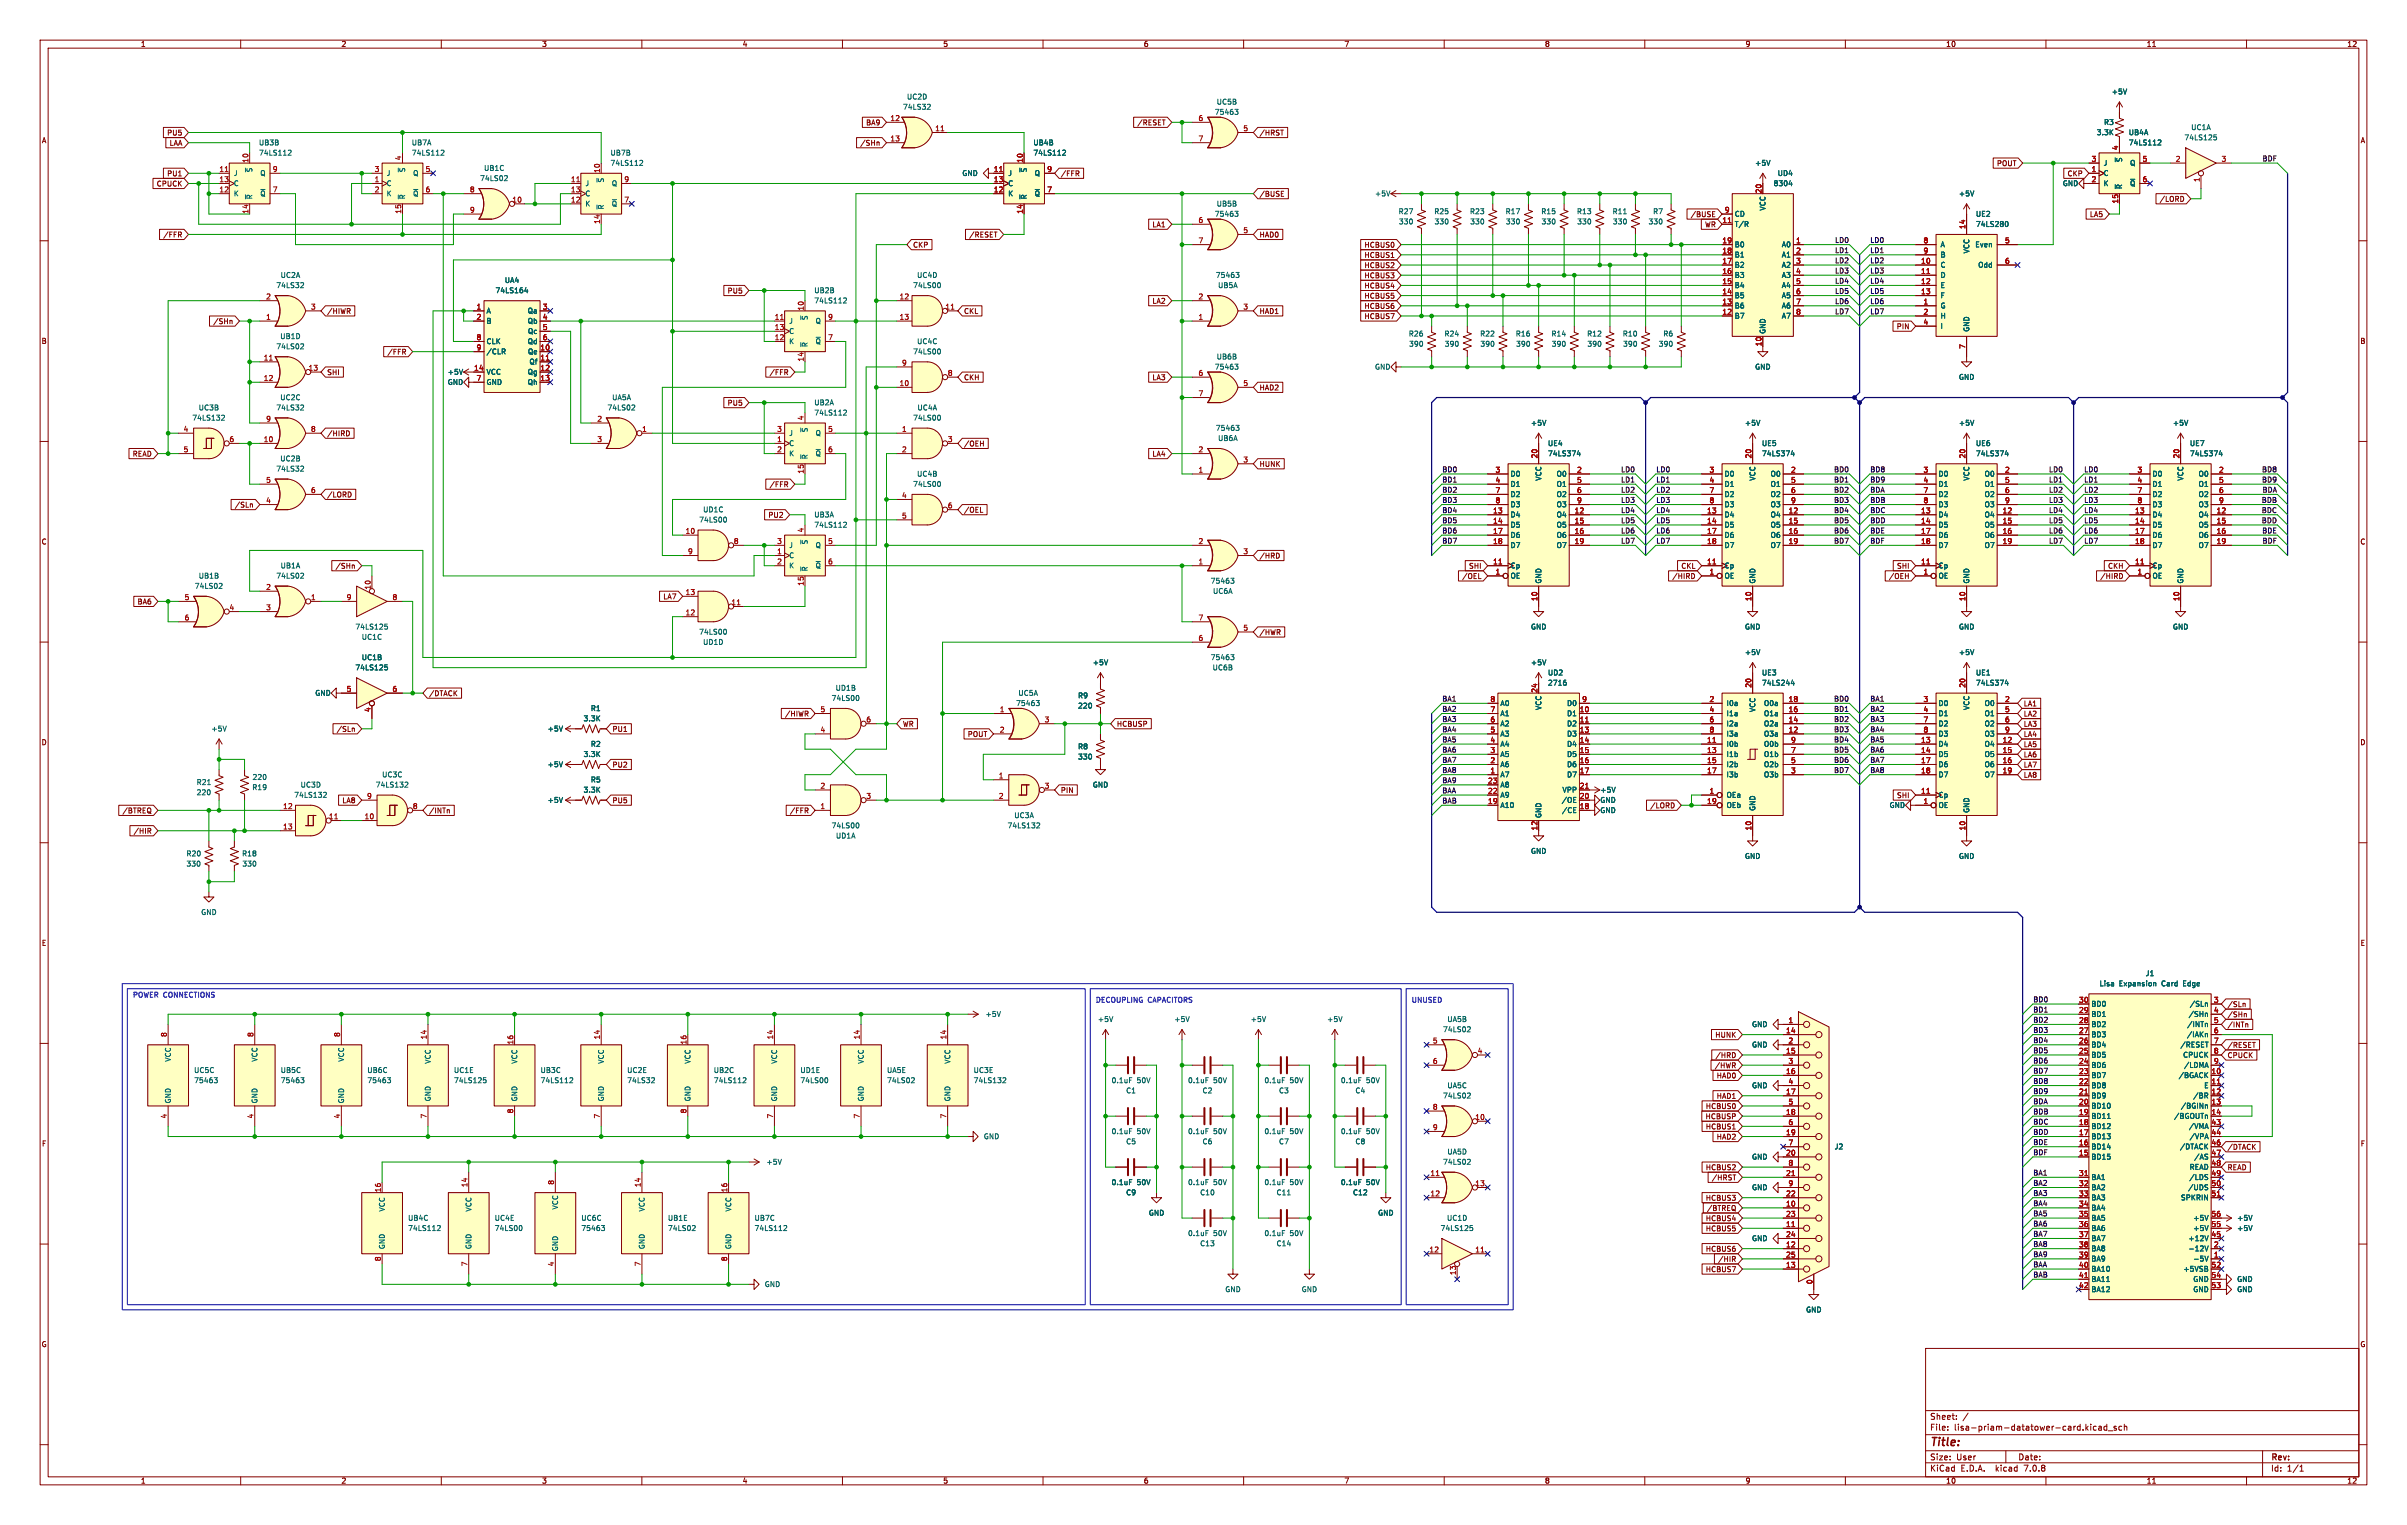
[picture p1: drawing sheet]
<svg xmlns="http://www.w3.org/2000/svg" width="600mm" height="380mm" viewBox="0 0 600 380" stroke-linecap="round" stroke-linejoin="round" font-family="sans-serif">
<defs><g id="words">
<text font-size="2.8" fill="#840000" x="481" y="360.9">Title:</text>
<g font-size="2.1" fill="#840000">
<text x="481" y="354">Sheet:</text>
<text x="481" y="356.7">File:</text>
<text x="487.1" y="356.7">lisa-priam-datatower-card.kicad_sch</text>
<text x="481" y="364.1">Size:</text>
<text x="487.7" y="364.1">User</text>
<text x="503" y="364.1">Date:</text>
<text x="566" y="364.3">Rev:</text>
<text x="481" y="366.9">KiCad</text>
<text x="488.7" y="366.9">E.D.A.</text>
<text x="497.6" y="366.9">kicad</text>
<text x="504.8" y="366.9">7.0.8</text>
<text x="566" y="366.9">Id:</text>
<text x="570.1" y="366.9">1/1</text>
</g>
<g font-size="1.8" fill="#840000">
<text x="35" y="11.9">1</text>
<text x="85" y="11.9">2</text>
<text x="135" y="11.9">3</text>
<text x="185" y="11.9">4</text>
<text x="235" y="11.9">5</text>
<text x="285" y="11.9">6</text>
<text x="335" y="11.9">7</text>
<text x="385" y="11.9">8</text>
<text x="435" y="11.9">9</text>
<text x="485" y="11.9">10</text>
<text x="535" y="11.9">11</text>
<text x="585" y="11.9">12</text>
<text x="10.3" y="35.9">A</text>
<text x="41.5" y="34">PU5</text>
<text x="215.8" y="31.4">BA9</text>
<text x="283.4" y="31.4">/RESET</text>
<text x="313.9" y="34">/HRST</text>
<text x="588.3" y="35.9">A</text>
<text x="42.2" y="36.5">LAA</text>
<text x="214.3" y="36.5">/SHn</text>
<text x="497.7" y="41.6">POUT</text>
<text x="38.9" y="46.7">CPUCK</text>
<text x="41.5" y="44.1">PU1</text>
<text x="264.3" y="44.1">/FFR</text>
<text x="515.3" y="44.1">CKP</text>
<text x="313.9" y="49.2">/BUSE</text>
<text x="538.2" y="50.5">/LORD</text>
<text x="40.6" y="59.4">/FFR</text>
<text x="241.5" y="59.4">/RESET</text>
<text x="287.1" y="56.8">LA1</text>
<text x="313.9" y="59.4">HAD0</text>
<text x="421.3" y="54.3">/BUSE</text>
<text x="424.9" y="56.8">WR</text>
<text x="520.8" y="54.3">LA5</text>
<text x="227.5" y="61.9">CKP</text>
<text x="340" y="64.5">HCBUS1</text>
<text x="340" y="61.9">HCBUS0</text>
<text x="340" y="67">HCBUS2</text>
<text x="340" y="69.5">HCBUS3</text>
<text x="181.2" y="73.3">PU5</text>
<text x="287.1" y="75.9">LA2</text>
<text x="340" y="74.6">HCBUS5</text>
<text x="340" y="72.1">HCBUS4</text>
<text x="340" y="77.2">HCBUS6</text>
<text x="53" y="81">/SHn</text>
<text x="81.4" y="78.4">/HIWR</text>
<text x="240.2" y="78.4">CKL</text>
<text x="313.9" y="78.4">HAD1</text>
<text x="340" y="79.7">HCBUS7</text>
<text x="472.7" y="82.2">PIN</text>
<text x="10.3" y="85.9">B</text>
<text x="96.5" y="88.6">/FFR</text>
<text x="588.3" y="85.9">B</text>
<text x="81.4" y="93.7">SHI</text>
<text x="191.7" y="93.7">/FFR</text>
<text x="240.2" y="94.9">CKH</text>
<text x="287.1" y="94.9">LA3</text>
<text x="181.2" y="101.3">PU5</text>
<text x="313.9" y="97.5">HAD2</text>
<text x="33" y="114">READ</text>
<text x="81.4" y="108.9">/HIRD</text>
<text x="240.2" y="111.4">/OEH</text>
<text x="287.1" y="114">LA4</text>
<text x="313.9" y="116.5">HUNK</text>
<text x="81.4" y="124.1">/LORD</text>
<text x="191.7" y="121.6">/FFR</text>
<text x="58.4" y="126.7">/SLn</text>
<text x="191.4" y="129.2">PU2</text>
<text x="240.2" y="128">/OEL</text>
<text x="10.3" y="135.9">C</text>
<text x="588.3" y="135.9">C</text>
<text x="83.5" y="141.9">/SHn</text>
<text x="313.9" y="139.4">/HRD</text>
<text x="366.1" y="141.9">SHI</text>
<text x="419" y="141.9">CKL</text>
<text x="472.7" y="141.9">SHI</text>
<text x="525.4" y="141.9">CKH</text>
<text x="165.2" y="149.5">LA7</text>
<text x="364.4" y="144.5">/OEL</text>
<text x="416.7" y="144.5">/HIRD</text>
<text x="470.7" y="144.5">/OEH</text>
<text x="523.4" y="144.5">/HIRD</text>
<text x="34.2" y="150.8">BA6</text>
<text x="313.9" y="158.4">/HWR</text>
<text x="106.8" y="173.7">/DTACK</text>
<text x="195.6" y="178.8">/HIWR</text>
<text x="504.4" y="178.8">LA2</text>
<text x="504.4" y="176.2">LA1</text>
<text x="10.3" y="185.9">D</text>
<text x="83.8" y="182.6">/SLn</text>
<text x="152.6" y="182.6">PU1</text>
<text x="224.9" y="181.3">WR</text>
<text x="241.1" y="183.8">POUT</text>
<text x="278.3" y="181.3">HCBUSP</text>
<text x="504.4" y="183.8">LA4</text>
<text x="504.4" y="181.3">LA3</text>
<text x="588.3" y="185.9">D</text>
<text x="152.6" y="191.5">PU2</text>
<text x="504.4" y="188.9">LA6</text>
<text x="504.4" y="191.5">LA7</text>
<text x="504.4" y="186.4">LA5</text>
<text x="264.3" y="197.8">PIN</text>
<text x="504.4" y="194">LA8</text>
<text x="30.4" y="202.9">/BTREQ</text>
<text x="85.2" y="200.3">LA8</text>
<text x="106.8" y="202.9">/INTn</text>
<text x="152.6" y="200.3">PU5</text>
<text x="196.8" y="202.9">/FFR</text>
<text x="411.2" y="201.6">/LORD</text>
<text x="472.7" y="199.1">SHI</text>
<text x="33.2" y="208">/HIR</text>
<text x="10.3" y="235.9">E</text>
<text x="588.3" y="235.9">E</text>
<text x="555.2" y="251.1">/SLn</text>
<text x="555.2" y="253.7">/SHn</text>
<text x="555.2" y="256.2">/INTn</text>
<text x="427.4" y="258.8">HUNK</text>
<text x="427.5" y="263.8">/HRD</text>
<text x="555.2" y="263.8">CPUCK</text>
<text x="555.2" y="261.3">/RESET</text>
<text x="427.3" y="266.4">/HWR</text>
<text x="427.8" y="268.9">HAD0</text>
<text x="427.8" y="274">HAD1</text>
<text x="425" y="279.1">HCBUSP</text>
<text x="425.1" y="276.5">HCBUS0</text>
<text x="425.1" y="281.6">HCBUS1</text>
<text x="10.3" y="285.9">F</text>
<text x="427.8" y="284.2">HAD2</text>
<text x="555.2" y="286.7">/DTACK</text>
<text x="588.3" y="285.9">F</text>
<text x="425.1" y="291.8">HCBUS2</text>
<text x="555.2" y="291.8">READ</text>
<text x="425.1" y="299.4">HCBUS3</text>
<text x="426.6" y="294.3">/HRST</text>
<text x="425.1" y="304.5">HCBUS4</text>
<text x="425.4" y="301.9">/BTREQ</text>
<text x="425.1" y="307">HCBUS5</text>
<text x="425.1" y="312.1">HCBUS6</text>
<text x="425.1" y="317.2">HCBUS7</text>
<text x="428.2" y="314.6">/HIR</text>
<text x="10.3" y="335.9">G</text>
<text x="588.3" y="335.9">G</text>
<text x="35" y="369.9">1</text>
<text x="85" y="369.9">2</text>
<text x="135" y="369.9">3</text>
<text x="185" y="369.9">4</text>
<text x="235" y="369.9">5</text>
<text x="285" y="369.9">6</text>
<text x="335" y="369.9">7</text>
<text x="385" y="369.9">8</text>
<text x="435" y="369.9">9</text>
<text x="485" y="369.9">10</text>
<text x="535" y="369.9">11</text>
<text x="585" y="369.9">12</text>
</g>
<g font-size="1.8" fill="#006464">
<text x="526.3" y="23.7">+5V</text>
<text x="225" y="27.5">74LS32</text>
<text x="226" y="25">UC2D</text>
<text x="302.7" y="28.8">75463</text>
<text x="303.2" y="26.3">UC5B</text>
<text x="522.5" y="33.9">3.3K</text>
<text x="524.4" y="31.3">R3</text>
<text x="530.5" y="33.9">UB4A</text>
<text x="544.4" y="35.2">74LS125</text>
<text x="546.1" y="32.6">UC1A</text>
<text x="64.4" y="36.4">UB3B</text>
<text x="64.4" y="39">74LS112</text>
<text x="102.5" y="36.4">UB7A</text>
<text x="102.5" y="39">74LS112</text>
<text x="152.1" y="39">UB7B</text>
<text x="152.1" y="41.5">74LS112</text>
<text x="257.5" y="36.4">UB4B</text>
<text x="257.5" y="39">74LS112</text>
<text x="437.4" y="41.5">+5V</text>
<text x="524.3" y="41.5">J</text>
<text x="529.2" y="40.5" transform="rotate(-90 529.2 40.5)">~{S}</text>
<text x="530.5" y="36.4">74LS112</text>
<text x="530.8" y="41.5">Q</text>
<text x="58.2" y="44">J</text>
<text x="58.2" y="46.6">C</text>
<text x="63.1" y="43.1" transform="rotate(-90 63.1 43.1)">~{S}</text>
<text x="64.8" y="44">Q</text>
<text x="96.3" y="46.6">C</text>
<text x="96.3" y="44">J</text>
<text x="101.2" y="43.1" transform="rotate(-90 101.2 43.1)">~{S}</text>
<text x="102.9" y="44">Q</text>
<text x="119.6" y="45.3">74LS02</text>
<text x="120.5" y="42.8">UB1C</text>
<text x="145.8" y="46.6">J</text>
<text x="150.7" y="45.6" transform="rotate(-90 150.7 45.6)">~{S}</text>
<text x="152.4" y="46.6">Q</text>
<text x="239.8" y="44">GND</text>
<text x="251.2" y="44">J</text>
<text x="251.2" y="46.6">C</text>
<text x="256.1" y="43.1" transform="rotate(-90 256.1 43.1)">~{S}</text>
<text x="257.8" y="44">Q</text>
<text x="442" y="46.6">8304</text>
<text x="443" y="44">UD4</text>
<text x="514.1" y="46.6">GND</text>
<text x="524.3" y="44">C</text>
<text x="524.3" y="46.6">K</text>
<text x="529.2" y="47.2" transform="rotate(-90 529.2 47.2)">~{R}</text>
<text x="530.8" y="46.6">~{Q}</text>
<text x="58.2" y="49.1">K</text>
<text x="63.1" y="49.8" transform="rotate(-90 63.1 49.8)">~{R}</text>
<text x="64.8" y="49.1">~{Q}</text>
<text x="96.3" y="49.1">K</text>
<text x="101.2" y="49.8" transform="rotate(-90 101.2 49.8)">~{R}</text>
<text x="102.9" y="49.1">~{Q}</text>
<text x="145.8" y="51.7">K</text>
<text x="145.8" y="49.1">C</text>
<text x="150.7" y="52.3" transform="rotate(-90 150.7 52.3)">~{R}</text>
<text x="152.4" y="51.7">~{Q}</text>
<text x="251.2" y="49.1">K</text>
<text x="256.1" y="49.8" transform="rotate(-90 256.1 49.8)">~{R}</text>
<text x="257.8" y="49.1">~{Q}</text>
<text x="303.2" y="51.7">UB5B</text>
<text x="342.6" y="49.1">+5V</text>
<text x="348.5" y="53.6">R27</text>
<text x="357.4" y="53.6">R25</text>
<text x="366.3" y="53.6">R23</text>
<text x="375.2" y="53.6">R17</text>
<text x="384.1" y="53.6">R15</text>
<text x="393" y="53.6">R13</text>
<text x="401.9" y="53.6">R11</text>
<text x="412" y="53.6">R7</text>
<text x="440.3" y="52.6" transform="rotate(-90 440.3 52.6)">VCC</text>
<text x="488.2" y="49.1">+5V</text>
<text x="302.7" y="54.2">75463</text>
<text x="348.6" y="56.1">330</text>
<text x="357.5" y="56.1">330</text>
<text x="366.4" y="56.1">330</text>
<text x="375.3" y="56.1">330</text>
<text x="384.1" y="56.1">330</text>
<text x="393" y="56.1">330</text>
<text x="401.9" y="56.1">330</text>
<text x="410.8" y="56.1">330</text>
<text x="432.3" y="56.7">T/R</text>
<text x="432.3" y="54.2">CD</text>
<text x="492.4" y="54.2">UE2</text>
<text x="492.4" y="56.7">74LS280</text>
<text x="432.3" y="64.4">B1</text>
<text x="432.3" y="61.8">B0</text>
<text x="444" y="61.8">A0</text>
<text x="444" y="64.4">A1</text>
<text x="483.6" y="61.8">A</text>
<text x="483.6" y="64.4">B</text>
<text x="491.1" y="63.3" transform="rotate(-90 491.1 63.3)">VCC</text>
<text x="492.3" y="61.8">Even</text>
<text x="68.8" y="72">74LS32</text>
<text x="69.8" y="69.4">UC2A</text>
<text x="125.7" y="70.7">UA4</text>
<text x="227.5" y="72">74LS00</text>
<text x="228.5" y="69.4">UC4D</text>
<text x="302.9" y="69.4">75463</text>
<text x="303.5" y="72">UB5A</text>
<text x="432.3" y="72">B4</text>
<text x="432.3" y="69.4">B3</text>
<text x="432.3" y="66.9">B2</text>
<text x="444" y="66.9">A2</text>
<text x="444" y="69.4">A3</text>
<text x="444" y="72">A4</text>
<text x="483.6" y="66.9">C</text>
<text x="483.6" y="69.4">D</text>
<text x="483.6" y="72">E</text>
<text x="493" y="66.9">Odd</text>
<text x="123.4" y="73.3">74LS164</text>
<text x="202.9" y="73.3">UB2B</text>
<text x="202.9" y="75.8">74LS112</text>
<text x="432.3" y="77.1">B6</text>
<text x="432.3" y="74.5">B5</text>
<text x="444" y="74.5">A5</text>
<text x="444" y="77.1">A6</text>
<text x="483.6" y="77.1">G</text>
<text x="483.6" y="74.5">F</text>
<text x="121.2" y="78.3">A</text>
<text x="121.2" y="80.9">B</text>
<text x="131.4" y="78.3">Qa</text>
<text x="131.4" y="80.9">Qb</text>
<text x="131.5" y="83.4">Qc</text>
<text x="196.6" y="80.9">J</text>
<text x="196.6" y="83.4">C</text>
<text x="201.5" y="79.9" transform="rotate(-90 201.5 79.9)">~{S}</text>
<text x="203.2" y="80.9">Q</text>
<text x="432.3" y="79.6">B7</text>
<text x="440.3" y="83.3" transform="rotate(-90 440.3 83.3)">GND</text>
<text x="444" y="79.6">A7</text>
<text x="483.6" y="79.6">H</text>
<text x="483.6" y="82.1">I</text>
<text x="491.1" y="82.8" transform="rotate(-90 491.1 82.8)">GND</text>
<text x="68.8" y="87.2">74LS02</text>
<text x="69.7" y="84.7">UB1D</text>
<text x="121.2" y="86">CLK</text>
<text x="121.2" y="88.5">/CLR</text>
<text x="131.4" y="86">Qd</text>
<text x="131.5" y="88.5">Qe</text>
<text x="196.6" y="86">K</text>
<text x="201.5" y="86.6" transform="rotate(-90 201.5 86.6)">~{R}</text>
<text x="203.2" y="86">~{Q}</text>
<text x="227.5" y="88.5">74LS00</text>
<text x="228.5" y="86">UC4C</text>
<text x="303.2" y="89.8">UB6B</text>
<text x="351.1" y="84">R26</text>
<text x="351.1" y="86.6">390</text>
<text x="360" y="84">R24</text>
<text x="360" y="86.6">390</text>
<text x="368.8" y="84">R22</text>
<text x="368.9" y="86.6">390</text>
<text x="377.7" y="84">R16</text>
<text x="377.8" y="86.6">390</text>
<text x="386.6" y="84">R14</text>
<text x="386.7" y="86.6">390</text>
<text x="395.5" y="84">R12</text>
<text x="395.6" y="86.6">390</text>
<text x="404.4" y="84">R10</text>
<text x="404.5" y="86.6">390</text>
<text x="413.4" y="86.6">390</text>
<text x="414.5" y="84">R6</text>
<text x="111.5" y="93.6">+5V</text>
<text x="121.2" y="93.6">VCC</text>
<text x="131.4" y="93.6">Qg</text>
<text x="131.9" y="91">Qf</text>
<text x="302.7" y="92.3">75463</text>
<text x="342.6" y="92.3">GND</text>
<text x="437.4" y="92.3">GND</text>
<text x="488.2" y="94.8">GND</text>
<text x="69.7" y="99.9">UC2C</text>
<text x="111.5" y="96.1">GND</text>
<text x="121.2" y="96.1">GND</text>
<text x="131.4" y="96.1">Qh</text>
<text x="152.5" y="99.9">UA5A</text>
<text x="202.9" y="101.2">UB2A</text>
<text x="47.8" y="105">74LS132</text>
<text x="49.4" y="102.5">UC3B</text>
<text x="68.8" y="102.5">74LS32</text>
<text x="151.3" y="102.5">74LS02</text>
<text x="201.5" y="107.8" transform="rotate(-90 201.5 107.8)">~{S}</text>
<text x="202.9" y="103.7">74LS112</text>
<text x="227.5" y="105">74LS00</text>
<text x="228.6" y="102.5">UC4A</text>
<text x="302.9" y="107.5">75463</text>
<text x="381.5" y="106.3">+5V</text>
<text x="434.8" y="106.3">+5V</text>
<text x="488.2" y="106.3">+5V</text>
<text x="541.5" y="106.3">+5V</text>
<text x="196.6" y="111.4">C</text>
<text x="196.6" y="113.9">K</text>
<text x="196.6" y="108.8">J</text>
<text x="203.2" y="108.8">Q</text>
<text x="203.2" y="113.9">~{Q}</text>
<text x="303.5" y="110.1">UB6A</text>
<text x="385.7" y="111.4">UE4</text>
<text x="385.7" y="113.9">74LS374</text>
<text x="439.1" y="111.4">UE5</text>
<text x="439.1" y="113.9">74LS374</text>
<text x="492.4" y="111.4">UE6</text>
<text x="492.4" y="113.9">74LS374</text>
<text x="545.8" y="111.4">UE7</text>
<text x="545.8" y="113.9">74LS374</text>
<text x="68.8" y="117.7">74LS32</text>
<text x="69.7" y="115.2">UC2B</text>
<text x="201.5" y="114.6" transform="rotate(-90 201.5 114.6)">~{R}</text>
<text x="228.5" y="119">UC4B</text>
<text x="376.4" y="119">D0</text>
<text x="384.4" y="119.9" transform="rotate(-90 384.4 119.9)">VCC</text>
<text x="387.9" y="119">O0</text>
<text x="429.8" y="119">D0</text>
<text x="437.7" y="119.9" transform="rotate(-90 437.7 119.9)">VCC</text>
<text x="441.2" y="119">O0</text>
<text x="483.1" y="119">D0</text>
<text x="491.1" y="119.9" transform="rotate(-90 491.1 119.9)">VCC</text>
<text x="494.6" y="119">O0</text>
<text x="536.4" y="119">D0</text>
<text x="544.4" y="119.9" transform="rotate(-90 544.4 119.9)">VCC</text>
<text x="547.9" y="119">O0</text>
<text x="227.5" y="121.5">74LS00</text>
<text x="376.4" y="121.5">D1</text>
<text x="376.4" y="124.1">D2</text>
<text x="387.9" y="121.5">O1</text>
<text x="387.9" y="124.1">O2</text>
<text x="429.8" y="121.5">D1</text>
<text x="429.8" y="124.1">D2</text>
<text x="441.2" y="121.5">O1</text>
<text x="441.2" y="124.1">O2</text>
<text x="483.1" y="121.5">D1</text>
<text x="483.1" y="124.1">D2</text>
<text x="494.6" y="121.5">O1</text>
<text x="494.6" y="124.1">O2</text>
<text x="536.4" y="121.5">D1</text>
<text x="536.4" y="124.1">D2</text>
<text x="547.9" y="121.5">O1</text>
<text x="547.9" y="124.1">O2</text>
<text x="174.2" y="130.4">74LS00</text>
<text x="175.2" y="127.9">UD1C</text>
<text x="202.9" y="129.1">UB3A</text>
<text x="202.9" y="131.7">74LS112</text>
<text x="376.4" y="129.1">D4</text>
<text x="376.4" y="131.7">D5</text>
<text x="376.4" y="126.6">D3</text>
<text x="387.9" y="129.1">O4</text>
<text x="387.9" y="131.7">O5</text>
<text x="387.9" y="126.6">O3</text>
<text x="429.8" y="129.1">D4</text>
<text x="429.8" y="131.7">D5</text>
<text x="429.8" y="126.6">D3</text>
<text x="441.2" y="129.1">O4</text>
<text x="441.2" y="131.7">O5</text>
<text x="441.2" y="126.6">O3</text>
<text x="483.1" y="129.1">D4</text>
<text x="483.1" y="131.7">D5</text>
<text x="483.1" y="126.6">D3</text>
<text x="494.6" y="129.1">O4</text>
<text x="494.6" y="131.7">O5</text>
<text x="494.6" y="126.6">O3</text>
<text x="536.4" y="129.1">D4</text>
<text x="536.4" y="131.7">D5</text>
<text x="536.4" y="126.6">D3</text>
<text x="547.9" y="129.1">O4</text>
<text x="547.9" y="131.7">O5</text>
<text x="547.9" y="126.6">O3</text>
<text x="196.6" y="136.8">J</text>
<text x="201.5" y="135.8" transform="rotate(-90 201.5 135.8)">~{S}</text>
<text x="203.2" y="136.8">Q</text>
<text x="376.4" y="134.2">D6</text>
<text x="376.4" y="136.8">D7</text>
<text x="387.9" y="134.2">O6</text>
<text x="387.9" y="136.8">O7</text>
<text x="429.8" y="134.2">D6</text>
<text x="429.8" y="136.8">D7</text>
<text x="441.2" y="134.2">O6</text>
<text x="441.2" y="136.8">O7</text>
<text x="483.1" y="134.2">D6</text>
<text x="483.1" y="136.8">D7</text>
<text x="494.6" y="134.2">O6</text>
<text x="494.6" y="136.8">O7</text>
<text x="536.4" y="134.2">D6</text>
<text x="536.4" y="136.8">D7</text>
<text x="547.9" y="134.2">O6</text>
<text x="547.9" y="136.8">O7</text>
<text x="69.8" y="141.8">UB1A</text>
<text x="196.6" y="139.3">C</text>
<text x="196.6" y="141.8">K</text>
<text x="201.5" y="142.5" transform="rotate(-90 201.5 142.5)">~{R}</text>
<text x="203.2" y="141.8">~{Q}</text>
<text x="376.4" y="141.8">Cp</text>
<text x="429.8" y="141.8">Cp</text>
<text x="483.1" y="141.8">Cp</text>
<text x="536.4" y="141.8">Cp</text>
<text x="48.4" y="146.9">74LS02</text>
<text x="49.4" y="144.4">UB1B</text>
<text x="68.8" y="144.4">74LS02</text>
<text x="301.7" y="145.6">75463</text>
<text x="302.2" y="148.2">UC6A</text>
<text x="376.4" y="144.4">OE</text>
<text x="384.4" y="145.5" transform="rotate(-90 384.4 145.5)">GND</text>
<text x="429.8" y="144.4">OE</text>
<text x="437.7" y="145.5" transform="rotate(-90 437.7 145.5)">GND</text>
<text x="483.1" y="144.4">OE</text>
<text x="491.1" y="145.5" transform="rotate(-90 491.1 145.5)">GND</text>
<text x="536.4" y="144.4">OE</text>
<text x="544.4" y="145.5" transform="rotate(-90 544.4 145.5)">GND</text>
<text x="88.5" y="157.1">74LS125</text>
<text x="90.1" y="159.6">UC1C</text>
<text x="174.2" y="158.3">74LS00</text>
<text x="175.2" y="160.9">UD1D</text>
<text x="381.5" y="157.1">GND</text>
<text x="434.8" y="157.1">GND</text>
<text x="488.2" y="157.1">GND</text>
<text x="541.5" y="157.1">GND</text>
<text x="88.5" y="167.2">74LS125</text>
<text x="90.1" y="164.7">UC1B</text>
<text x="272.3" y="166">+5V</text>
<text x="301.7" y="164.7">75463</text>
<text x="302.2" y="167.2">UC6B</text>
<text x="381.5" y="166">+5V</text>
<text x="434.8" y="163.4">+5V</text>
<text x="488.2" y="163.4">+5V</text>
<text x="78.5" y="173.6">GND</text>
<text x="208.2" y="172.3">UD1B</text>
<text x="253.7" y="173.6">UC5A</text>
<text x="385.7" y="168.5">UD2</text>
<text x="385.7" y="171">2716</text>
<text x="439.1" y="168.5">UE3</text>
<text x="439.1" y="171">74LS244</text>
<text x="492.4" y="168.5">UE1</text>
<text x="492.4" y="171">74LS374</text>
<text x="145.4" y="179.9">3.3K</text>
<text x="147.2" y="177.4">R1</text>
<text x="207.2" y="174.9">74LS00</text>
<text x="253.2" y="176.1">75463</text>
<text x="268.6" y="174.2">R9</text>
<text x="268.6" y="176.8">220</text>
<text x="373.9" y="178.7">A1</text>
<text x="373.9" y="176.1">A0</text>
<text x="384.4" y="177.1" transform="rotate(-90 384.4 177.1)">VCC</text>
<text x="390.5" y="178.7">D1</text>
<text x="390.5" y="176.1">D0</text>
<text x="430.3" y="176.1">I0a</text>
<text x="430.3" y="178.7">I1a</text>
<text x="437.7" y="177.6" transform="rotate(-90 437.7 177.6)">VCC</text>
<text x="439.6" y="178.7">O1a</text>
<text x="439.6" y="176.1">O0a</text>
<text x="483.1" y="176.1">D0</text>
<text x="483.1" y="178.7">D1</text>
<text x="491.1" y="177.1" transform="rotate(-90 491.1 177.1)">VCC</text>
<text x="494.6" y="176.1">O0</text>
<text x="494.6" y="178.7">O1</text>
<text x="52.6" y="182.5">+5V</text>
<text x="136.4" y="182.5">+5V</text>
<text x="373.9" y="183.7">A3</text>
<text x="373.9" y="181.2">A2</text>
<text x="390.5" y="181.2">D2</text>
<text x="390.5" y="183.7">D3</text>
<text x="430.3" y="181.2">I2a</text>
<text x="430.3" y="183.7">I3a</text>
<text x="439.6" y="183.7">O3a</text>
<text x="439.6" y="181.2">O2a</text>
<text x="483.1" y="181.2">D2</text>
<text x="483.1" y="183.7">D3</text>
<text x="494.6" y="181.2">O2</text>
<text x="494.6" y="183.7">O3</text>
<text x="136.4" y="191.4">+5V</text>
<text x="145.4" y="188.8">3.3K</text>
<text x="147.2" y="186.3">R2</text>
<text x="268.6" y="186.9">R8</text>
<text x="268.6" y="189.5">330</text>
<text x="373.9" y="191.4">A6</text>
<text x="373.9" y="188.8">A5</text>
<text x="373.9" y="186.3">A4</text>
<text x="390.5" y="186.3">D4</text>
<text x="390.5" y="188.8">D5</text>
<text x="390.5" y="191.4">D6</text>
<text x="430.3" y="186.3">I0b</text>
<text x="430.3" y="188.8">I1b</text>
<text x="430.3" y="191.4">I2b</text>
<text x="439.6" y="191.4">O2b</text>
<text x="439.6" y="188.8">O1b</text>
<text x="439.6" y="186.3">O0b</text>
<text x="483.1" y="186.3">D4</text>
<text x="483.1" y="188.8">D5</text>
<text x="483.1" y="191.4">D6</text>
<text x="494.6" y="186.3">O4</text>
<text x="494.6" y="188.8">O5</text>
<text x="494.6" y="191.4">O6</text>
<text x="48.9" y="195.8">R21</text>
<text x="62.8" y="197.1">R19</text>
<text x="62.8" y="194.5">220</text>
<text x="74.8" y="196.4">UC3D</text>
<text x="93.5" y="196.4">74LS132</text>
<text x="95.1" y="193.9">UC3C</text>
<text x="145.4" y="197.7">3.3K</text>
<text x="147.2" y="195.2">R5</text>
<text x="272.3" y="196.4">GND</text>
<text x="373.9" y="193.9">A7</text>
<text x="373.9" y="196.4">A8</text>
<text x="389.4" y="197.7">VPP</text>
<text x="390.5" y="193.9">D7</text>
<text x="398.8" y="197.7">+5V</text>
<text x="430.3" y="193.9">I3b</text>
<text x="439.6" y="193.9">O3b</text>
<text x="483.1" y="193.9">D7</text>
<text x="494.6" y="193.9">O7</text>
<text x="48.9" y="198.3">220</text>
<text x="73.2" y="199">74LS132</text>
<text x="136.4" y="200.3">+5V</text>
<text x="373.9" y="201.5">A10</text>
<text x="373.9" y="199">A9</text>
<text x="384.4" y="204" transform="rotate(-90 384.4 204)">GND</text>
<text x="389.2" y="200.3">/OE</text>
<text x="389.2" y="202.8">/CE</text>
<text x="398.8" y="202.8">GND</text>
<text x="398.8" y="200.3">GND</text>
<text x="430.3" y="199">OEa</text>
<text x="430.3" y="201.5">OEb</text>
<text x="437.7" y="202.2" transform="rotate(-90 437.7 202.2)">GND</text>
<text x="470.9" y="201.5">GND</text>
<text x="483.1" y="201.5">OE</text>
<text x="483.1" y="199">Cp</text>
<text x="491.1" y="202.7" transform="rotate(-90 491.1 202.7)">GND</text>
<text x="207.2" y="206.6">74LS00</text>
<text x="208.3" y="209.1">UD1A</text>
<text x="251" y="206.6">74LS132</text>
<text x="252.7" y="204.1">UC3A</text>
<text x="46.4" y="213.6">R20</text>
<text x="60.2" y="213.6">R18</text>
<text x="381.5" y="213">GND</text>
<text x="434.8" y="214.2">GND</text>
<text x="488.2" y="214.2">GND</text>
<text x="46.4" y="216.1">330</text>
<text x="60.3" y="216.1">330</text>
<text x="50" y="228.2">GND</text>
<text x="523.3" y="246">Lisa</text>
<text x="528.2" y="246">Expansion</text>
<text x="534.7" y="243.4">J1</text>
<text x="539" y="246">Card</text>
<text x="544.5" y="246">Edge</text>
<text x="521.2" y="251.1">BD0</text>
<text x="545.8" y="251.1">/SLn</text>
<text x="245.6" y="253.6">+5V</text>
<text x="273.6" y="254.9">+5V</text>
<text x="292.6" y="254.9">+5V</text>
<text x="311.7" y="254.9">+5V</text>
<text x="330.7" y="254.9">+5V</text>
<text x="359.6" y="257.4">74LS02</text>
<text x="360.7" y="254.9">UA5B</text>
<text x="436.6" y="256.1">GND</text>
<text x="521.2" y="256.1">BD2</text>
<text x="521.2" y="253.6">BD1</text>
<text x="545.1" y="256.1">/INTn</text>
<text x="545.4" y="253.6">/SHn</text>
<text x="436.6" y="261.2">GND</text>
<text x="521.2" y="263.8">BD5</text>
<text x="521.2" y="261.2">BD4</text>
<text x="521.2" y="258.7">BD3</text>
<text x="543.4" y="261.2">/RESET</text>
<text x="544.1" y="263.8">CPUCK</text>
<text x="545" y="258.7">/IAKn</text>
<text x="42.8" y="264.7" transform="rotate(-90 42.8 264.7)">VCC</text>
<text x="48.3" y="267.6">UC5C</text>
<text x="64.4" y="264.7" transform="rotate(-90 64.4 264.7)">VCC</text>
<text x="69.9" y="267.6">UB5C</text>
<text x="86" y="264.7" transform="rotate(-90 86 264.7)">VCC</text>
<text x="91.4" y="267.6">UB6C</text>
<text x="107.5" y="265.2" transform="rotate(-90 107.5 265.2)">VCC</text>
<text x="113" y="267.6">UC1E</text>
<text x="129.1" y="265.2" transform="rotate(-90 129.1 265.2)">VCC</text>
<text x="134.6" y="267.6">UB3C</text>
<text x="150.7" y="265.2" transform="rotate(-90 150.7 265.2)">VCC</text>
<text x="156.2" y="267.6">UC2E</text>
<text x="172.3" y="265.2" transform="rotate(-90 172.3 265.2)">VCC</text>
<text x="177.8" y="267.6">UB2C</text>
<text x="193.9" y="265.2" transform="rotate(-90 193.9 265.2)">VCC</text>
<text x="199.4" y="267.6">UD1E</text>
<text x="215.5" y="265.2" transform="rotate(-90 215.5 265.2)">VCC</text>
<text x="221" y="267.6">UA5E</text>
<text x="237.1" y="265.2" transform="rotate(-90 237.1 265.2)">VCC</text>
<text x="242.6" y="267.6">UC3E</text>
<text x="521.2" y="268.8">BD7</text>
<text x="521.2" y="266.3">BD6</text>
<text x="543" y="268.8">/BGACK</text>
<text x="544.3" y="266.3">/LDMA</text>
<text x="42.8" y="275.1" transform="rotate(-90 42.8 275.1)">GND</text>
<text x="48.3" y="270.1">75463</text>
<text x="64.4" y="275.1" transform="rotate(-90 64.4 275.1)">GND</text>
<text x="69.9" y="270.1">75463</text>
<text x="86" y="275.1" transform="rotate(-90 86 275.1)">GND</text>
<text x="91.4" y="270.1">75463</text>
<text x="107.5" y="274.6" transform="rotate(-90 107.5 274.6)">GND</text>
<text x="113" y="270.1">74LS125</text>
<text x="129.1" y="274.6" transform="rotate(-90 129.1 274.6)">GND</text>
<text x="134.6" y="270.1">74LS112</text>
<text x="150.7" y="274.6" transform="rotate(-90 150.7 274.6)">GND</text>
<text x="156.2" y="270.1">74LS32</text>
<text x="172.3" y="274.6" transform="rotate(-90 172.3 274.6)">GND</text>
<text x="177.8" y="270.1">74LS112</text>
<text x="193.9" y="274.6" transform="rotate(-90 193.9 274.6)">GND</text>
<text x="199.4" y="270.1">74LS00</text>
<text x="215.5" y="274.6" transform="rotate(-90 215.5 274.6)">GND</text>
<text x="221" y="270.1">74LS02</text>
<text x="237.1" y="274.6" transform="rotate(-90 237.1 274.6)">GND</text>
<text x="242.6" y="270.1">74LS132</text>
<text x="276.4" y="270.1">0.1uF</text>
<text x="280.6" y="272.6">C1</text>
<text x="282.9" y="270.1">50V</text>
<text x="295.5" y="270.1">0.1uF</text>
<text x="299.6" y="272.6">C2</text>
<text x="301.9" y="270.1">50V</text>
<text x="314.5" y="270.1">0.1uF</text>
<text x="318.7" y="272.6">C3</text>
<text x="321" y="270.1">50V</text>
<text x="333.6" y="270.1">0.1uF</text>
<text x="337.7" y="272.6">C4</text>
<text x="340" y="270.1">50V</text>
<text x="359.6" y="273.9">74LS02</text>
<text x="360.7" y="271.4">UA5C</text>
<text x="436.6" y="271.4">GND</text>
<text x="521.2" y="273.9">BD9</text>
<text x="521.2" y="271.4">BD8</text>
<text x="546.6" y="273.9">/BR</text>
<text x="549.3" y="271.4">E</text>
<text x="521.2" y="281.5">BD12</text>
<text x="521.2" y="279">BD11</text>
<text x="521.2" y="276.5">BD10</text>
<text x="541.8" y="279">/BGOUTn</text>
<text x="543.5" y="276.5">/BGINn</text>
<text x="545.5" y="281.5">/VMA</text>
<text x="245.1" y="284.1">GND</text>
<text x="276.4" y="282.8">0.1uF</text>
<text x="280.6" y="285.3">C5</text>
<text x="282.9" y="282.8">50V</text>
<text x="295.5" y="282.8">0.1uF</text>
<text x="299.6" y="285.3">C6</text>
<text x="301.9" y="282.8">50V</text>
<text x="314.5" y="282.8">0.1uF</text>
<text x="318.7" y="285.3">C7</text>
<text x="321" y="282.8">50V</text>
<text x="333.6" y="282.8">0.1uF</text>
<text x="337.7" y="285.3">C8</text>
<text x="340" y="282.8">50V</text>
<text x="360.7" y="287.9">UA5D</text>
<text x="457.2" y="286.6">J2</text>
<text x="521.2" y="286.6">BD14</text>
<text x="521.2" y="284.1">BD13</text>
<text x="543.3" y="286.6">/DTACK</text>
<text x="545.7" y="284.1">/VPA</text>
<text x="190.9" y="290.4">+5V</text>
<text x="359.6" y="290.4">74LS02</text>
<text x="436.6" y="289.2">GND</text>
<text x="521.2" y="289.2">BD15</text>
<text x="545.7" y="291.7">READ</text>
<text x="546.8" y="289.2">/AS</text>
<text x="276.4" y="295.5">0.1uF</text>
<text x="280.6" y="298">C9</text>
<text x="282.9" y="295.5">50V</text>
<text x="295.5" y="295.5">0.1uF</text>
<text x="299" y="298">C10</text>
<text x="301.9" y="295.5">50V</text>
<text x="314.5" y="295.5">0.1uF</text>
<text x="318.1" y="298">C11</text>
<text x="321" y="295.5">50V</text>
<text x="333.6" y="295.5">0.1uF</text>
<text x="337.1" y="298">C12</text>
<text x="340" y="295.5">50V</text>
<text x="436.6" y="296.8">GND</text>
<text x="521.2" y="294.2">BA1</text>
<text x="521.2" y="296.8">BA2</text>
<text x="521.2" y="299.3">BA3</text>
<text x="543.5" y="299.3">SPKRIN</text>
<text x="545.3" y="296.8">/UDS</text>
<text x="545.6" y="294.2">/LDS</text>
<text x="96.1" y="302" transform="rotate(-90 96.1 302)">VCC</text>
<text x="101.6" y="304.4">UB4C</text>
<text x="117.7" y="302" transform="rotate(-90 117.7 302)">VCC</text>
<text x="123.2" y="304.4">UC4E</text>
<text x="139.3" y="301.5" transform="rotate(-90 139.3 301.5)">VCC</text>
<text x="144.8" y="304.4">UC6C</text>
<text x="160.9" y="302" transform="rotate(-90 160.9 302)">VCC</text>
<text x="166.4" y="304.4">UB1E</text>
<text x="182.5" y="302" transform="rotate(-90 182.5 302)">VCC</text>
<text x="188" y="304.4">UB7C</text>
<text x="286.3" y="303.1">GND</text>
<text x="343.4" y="303.1">GND</text>
<text x="360.6" y="304.4">UC1D</text>
<text x="521.2" y="301.9">BA4</text>
<text x="521.2" y="304.4">BA5</text>
<text x="546.6" y="304.4">+5V</text>
<text x="557.5" y="304.4">+5V</text>
<text x="96.1" y="311.4" transform="rotate(-90 96.1 311.4)">GND</text>
<text x="101.6" y="306.9">74LS112</text>
<text x="117.7" y="311.4" transform="rotate(-90 117.7 311.4)">GND</text>
<text x="123.2" y="306.9">74LS00</text>
<text x="139.3" y="311.9" transform="rotate(-90 139.3 311.9)">GND</text>
<text x="144.8" y="306.9">75463</text>
<text x="160.9" y="311.4" transform="rotate(-90 160.9 311.4)">GND</text>
<text x="166.4" y="306.9">74LS02</text>
<text x="182.5" y="311.4" transform="rotate(-90 182.5 311.4)">GND</text>
<text x="188" y="306.9">74LS112</text>
<text x="295.5" y="308.2">0.1uF</text>
<text x="299" y="310.7">C13</text>
<text x="301.9" y="308.2">50V</text>
<text x="314.5" y="308.2">0.1uF</text>
<text x="318.1" y="310.7">C14</text>
<text x="321" y="308.2">50V</text>
<text x="359" y="306.9">74LS125</text>
<text x="436.6" y="309.5">GND</text>
<text x="521.2" y="306.9">BA6</text>
<text x="521.2" y="309.5">BA7</text>
<text x="545.4" y="309.5">+12V</text>
<text x="546.6" y="306.9">+5V</text>
<text x="557.5" y="306.9">+5V</text>
<text x="521.2" y="312">BA8</text>
<text x="521.2" y="314.6">BA9</text>
<text x="521.2" y="317.1">BA10</text>
<text x="544.1" y="317.1">+5VSB</text>
<text x="545.4" y="312">-12V</text>
<text x="546.6" y="314.6">-5V</text>
<text x="190.5" y="320.9">GND</text>
<text x="305.3" y="322.2">GND</text>
<text x="324.4" y="322.2">GND</text>
<text x="521.2" y="319.6">BA11</text>
<text x="521.2" y="322.2">BA12</text>
<text x="546.6" y="322.2">GND</text>
<text x="546.6" y="319.6">GND</text>
<text x="557.5" y="319.6">GND</text>
<text x="557.5" y="322.2">GND</text>
<text x="450.1" y="327.3">GND</text>
</g>
<g font-size="1.8" fill="#a90000">
<text x="221.8" y="30.2">12</text>
<text x="221.8" y="35.3">13</text>
<text x="233" y="32.8">11</text>
<text x="298.6" y="30.2">6</text>
<text x="298.6" y="35.3">7</text>
<text x="309.8" y="32.8">5</text>
<text x="62" y="40.7" transform="rotate(-90 62 40.7)">10</text>
<text x="100.1" y="40.1" transform="rotate(-90 100.1 40.1)">4</text>
<text x="255" y="40.7" transform="rotate(-90 255 40.7)">10</text>
<text x="521.3" y="40.4">3</text>
<text x="528.1" y="37.5" transform="rotate(-90 528.1 37.5)">4</text>
<text x="534" y="40.4">5</text>
<text x="542.2" y="40.4">2</text>
<text x="553.6" y="40.4">3</text>
<text x="54.6" y="42.9">11</text>
<text x="54.6" y="45.5">13</text>
<text x="67.9" y="42.9">9</text>
<text x="93.3" y="45.5">1</text>
<text x="93.3" y="42.9">3</text>
<text x="106" y="42.9">5</text>
<text x="142.2" y="45.5">11</text>
<text x="149.6" y="43.2" transform="rotate(-90 149.6 43.2)">10</text>
<text x="155.5" y="45.5">9</text>
<text x="247.6" y="42.9">11</text>
<text x="247.6" y="45.5">13</text>
<text x="260.9" y="42.9">9</text>
<text x="521.3" y="42.9">1</text>
<text x="521.3" y="45.5">2</text>
<text x="534" y="45.5">6</text>
<text x="548.4" y="45.5" transform="rotate(-90 548.4 45.5)">1</text>
<text x="54.6" y="48">12</text>
<text x="62" y="53.4" transform="rotate(-90 62 53.4)">14</text>
<text x="67.9" y="48">7</text>
<text x="93.3" y="48">2</text>
<text x="100.1" y="53.4" transform="rotate(-90 100.1 53.4)">15</text>
<text x="106" y="48">6</text>
<text x="117" y="48">8</text>
<text x="117" y="53.1">9</text>
<text x="127.6" y="50.5">10</text>
<text x="142.2" y="50.5">12</text>
<text x="142.2" y="48">13</text>
<text x="155.5" y="50.5">7</text>
<text x="247.6" y="48">12</text>
<text x="255" y="53.4" transform="rotate(-90 255 53.4)">14</text>
<text x="260.9" y="48">7</text>
<text x="429.8" y="53.1">9</text>
<text x="439.2" y="48.3" transform="rotate(-90 439.2 48.3)">20</text>
<text x="528.1" y="50.8" transform="rotate(-90 528.1 50.8)">15</text>
<text x="149.6" y="55.9" transform="rotate(-90 149.6 55.9)">14</text>
<text x="298.6" y="55.6">6</text>
<text x="309.8" y="58.2">5</text>
<text x="429.2" y="55.6">11</text>
<text x="490" y="57.2" transform="rotate(-90 490 57.2)">14</text>
<text x="298.6" y="60.7">7</text>
<text x="429.2" y="65.8">17</text>
<text x="429.2" y="63.2">18</text>
<text x="429.2" y="60.7">19</text>
<text x="447.6" y="60.7">1</text>
<text x="447.6" y="63.2">2</text>
<text x="447.6" y="65.8">3</text>
<text x="478.7" y="65.8">10</text>
<text x="479.4" y="60.7">8</text>
<text x="479.4" y="63.2">9</text>
<text x="499.7" y="60.7">5</text>
<text x="499.7" y="65.8">6</text>
<text x="429.2" y="70.9">15</text>
<text x="429.2" y="68.3">16</text>
<text x="447.6" y="68.3">4</text>
<text x="447.6" y="70.9">5</text>
<text x="478.7" y="68.3">11</text>
<text x="478.7" y="70.9">12</text>
<text x="66.2" y="74.7">2</text>
<text x="77.4" y="77.2">3</text>
<text x="118.7" y="77.2">1</text>
<text x="135.2" y="77.2">3</text>
<text x="200.4" y="77.5" transform="rotate(-90 200.4 77.5)">10</text>
<text x="224.1" y="74.7">12</text>
<text x="235.5" y="77.2">11</text>
<text x="298.6" y="74.7">2</text>
<text x="309.8" y="77.2">3</text>
<text x="429.2" y="75.9">13</text>
<text x="429.2" y="73.4">14</text>
<text x="447.6" y="73.4">6</text>
<text x="447.6" y="75.9">7</text>
<text x="478.7" y="73.4">13</text>
<text x="479.4" y="75.9">1</text>
<text x="66.2" y="79.8">1</text>
<text x="118.7" y="79.8">2</text>
<text x="135.2" y="79.8">4</text>
<text x="135.2" y="82.3">5</text>
<text x="193" y="79.8">11</text>
<text x="193" y="82.3">13</text>
<text x="206.3" y="79.8">9</text>
<text x="224.1" y="79.8">13</text>
<text x="298.6" y="79.8">1</text>
<text x="429.2" y="78.5">12</text>
<text x="447.6" y="78.5">8</text>
<text x="479.4" y="78.5">2</text>
<text x="479.4" y="81">4</text>
<text x="65.6" y="89.9">11</text>
<text x="118.7" y="84.8">8</text>
<text x="118.7" y="87.4">9</text>
<text x="134.6" y="87.4">10</text>
<text x="134.6" y="89.9">11</text>
<text x="135.2" y="84.8">6</text>
<text x="193" y="84.8">12</text>
<text x="206.3" y="84.8">7</text>
<text x="439.2" y="86.4" transform="rotate(-90 439.2 86.4)">10</text>
<text x="490" y="87.1" transform="rotate(-90 490 87.1)">7</text>
<text x="65.6" y="95">12</text>
<text x="76.8" y="92.5">13</text>
<text x="118.1" y="92.5">14</text>
<text x="118.7" y="95">7</text>
<text x="134.6" y="92.5">12</text>
<text x="134.6" y="95">13</text>
<text x="200.4" y="90.2" transform="rotate(-90 200.4 90.2)">14</text>
<text x="224.7" y="91.2">9</text>
<text x="236.1" y="93.7">8</text>
<text x="298.6" y="93.7">6</text>
<text x="224.1" y="96.3">10</text>
<text x="298.6" y="98.8">7</text>
<text x="309.8" y="96.3">5</text>
<text x="45.6" y="107.7">4</text>
<text x="66.2" y="105.2">9</text>
<text x="77.4" y="107.7">8</text>
<text x="148.8" y="105.2">2</text>
<text x="159.9" y="107.7">1</text>
<text x="193.6" y="107.7">3</text>
<text x="200.4" y="104.8" transform="rotate(-90 200.4 104.8)">4</text>
<text x="206.3" y="107.7">5</text>
<text x="224.7" y="107.7">1</text>
<text x="45.6" y="112.8">5</text>
<text x="57.1" y="110.2">6</text>
<text x="65.6" y="110.2">10</text>
<text x="148.8" y="110.2">3</text>
<text x="193.6" y="110.2">1</text>
<text x="193.6" y="112.8">2</text>
<text x="206.3" y="112.8">6</text>
<text x="224.7" y="112.8">2</text>
<text x="236.1" y="110.2">3</text>
<text x="298.6" y="112.8">2</text>
<text x="200.4" y="118.1" transform="rotate(-90 200.4 118.1)">15</text>
<text x="298.6" y="117.9">1</text>
<text x="309.8" y="115.3">3</text>
<text x="372.7" y="117.9">3</text>
<text x="383.3" y="114.3" transform="rotate(-90 383.3 114.3)">20</text>
<text x="393" y="117.9">2</text>
<text x="426" y="117.9">3</text>
<text x="436.6" y="114.3" transform="rotate(-90 436.6 114.3)">20</text>
<text x="446.3" y="117.9">2</text>
<text x="479.4" y="117.9">3</text>
<text x="490" y="114.3" transform="rotate(-90 490 114.3)">20</text>
<text x="499.7" y="117.9">2</text>
<text x="532.7" y="117.9">3</text>
<text x="543.3" y="114.3" transform="rotate(-90 543.3 114.3)">20</text>
<text x="553" y="117.9">2</text>
<text x="66.2" y="125.5">4</text>
<text x="66.2" y="120.4">5</text>
<text x="77.4" y="122.9">6</text>
<text x="224.7" y="124.2">4</text>
<text x="372.7" y="120.4">4</text>
<text x="372.7" y="122.9">7</text>
<text x="372.7" y="125.5">8</text>
<text x="393" y="120.4">5</text>
<text x="393" y="122.9">6</text>
<text x="393" y="125.5">9</text>
<text x="426" y="120.4">4</text>
<text x="426" y="122.9">7</text>
<text x="426" y="125.5">8</text>
<text x="446.3" y="120.4">5</text>
<text x="446.3" y="122.9">6</text>
<text x="446.3" y="125.5">9</text>
<text x="479.4" y="120.4">4</text>
<text x="479.4" y="122.9">7</text>
<text x="479.4" y="125.5">8</text>
<text x="499.7" y="120.4">5</text>
<text x="499.7" y="122.9">6</text>
<text x="499.7" y="125.5">9</text>
<text x="532.7" y="120.4">4</text>
<text x="532.7" y="122.9">7</text>
<text x="532.7" y="125.5">8</text>
<text x="553" y="120.4">5</text>
<text x="553" y="122.9">6</text>
<text x="553" y="125.5">9</text>
<text x="224.7" y="129.3">5</text>
<text x="236.1" y="126.7">6</text>
<text x="372.1" y="128">13</text>
<text x="372.1" y="130.6">14</text>
<text x="392.4" y="128">12</text>
<text x="392.4" y="130.6">15</text>
<text x="425.4" y="128">13</text>
<text x="425.4" y="130.6">14</text>
<text x="445.7" y="128">12</text>
<text x="445.7" y="130.6">15</text>
<text x="478.7" y="128">13</text>
<text x="478.7" y="130.6">14</text>
<text x="499.1" y="128">12</text>
<text x="499.1" y="130.6">15</text>
<text x="532.1" y="128">13</text>
<text x="532.1" y="130.6">14</text>
<text x="552.4" y="128">12</text>
<text x="552.4" y="130.6">15</text>
<text x="170.8" y="133.1">10</text>
<text x="182.8" y="135.6">8</text>
<text x="193.6" y="135.6">3</text>
<text x="200.4" y="132.8" transform="rotate(-90 200.4 132.8)">4</text>
<text x="206.3" y="135.6">5</text>
<text x="298.6" y="135.6">2</text>
<text x="372.1" y="133.1">17</text>
<text x="372.1" y="135.6">18</text>
<text x="392.4" y="133.1">16</text>
<text x="392.4" y="135.6">19</text>
<text x="425.4" y="133.1">17</text>
<text x="425.4" y="135.6">18</text>
<text x="445.7" y="133.1">16</text>
<text x="445.7" y="135.6">19</text>
<text x="478.7" y="133.1">17</text>
<text x="478.7" y="135.6">18</text>
<text x="499.1" y="133.1">16</text>
<text x="499.1" y="135.6">19</text>
<text x="532.1" y="133.1">17</text>
<text x="532.1" y="135.6">18</text>
<text x="552.4" y="133.1">16</text>
<text x="552.4" y="135.6">19</text>
<text x="171.4" y="138.2">9</text>
<text x="193.6" y="138.2">1</text>
<text x="193.6" y="140.7">2</text>
<text x="206.3" y="140.7">6</text>
<text x="298.6" y="140.7">1</text>
<text x="309.8" y="138.2">3</text>
<text x="372.1" y="140.7">11</text>
<text x="372.7" y="143.3">1</text>
<text x="425.4" y="140.7">11</text>
<text x="426" y="143.3">1</text>
<text x="478.7" y="140.7">11</text>
<text x="479.4" y="143.3">1</text>
<text x="532.1" y="140.7">11</text>
<text x="532.7" y="143.3">1</text>
<text x="45.9" y="149.6">5</text>
<text x="66.2" y="147.1">2</text>
<text x="77.4" y="149.6">1</text>
<text x="86.3" y="149.6">9</text>
<text x="92.5" y="147" transform="rotate(-90 92.5 147)">10</text>
<text x="97.7" y="149.6">8</text>
<text x="170.8" y="148.3">13</text>
<text x="200.4" y="146.1" transform="rotate(-90 200.4 146.1)">15</text>
<text x="383.3" y="149.9" transform="rotate(-90 383.3 149.9)">10</text>
<text x="436.6" y="149.9" transform="rotate(-90 436.6 149.9)">10</text>
<text x="490" y="149.9" transform="rotate(-90 490 149.9)">10</text>
<text x="543.3" y="149.9" transform="rotate(-90 543.3 149.9)">10</text>
<text x="45.9" y="154.7">6</text>
<text x="57.1" y="152.1">4</text>
<text x="66.2" y="152.1">3</text>
<text x="170.8" y="153.4">12</text>
<text x="182.2" y="150.9">11</text>
<text x="298.6" y="154.7">7</text>
<text x="298.6" y="159.8">6</text>
<text x="309.8" y="157.2">5</text>
<text x="86.3" y="172.5">5</text>
<text x="97.7" y="172.5">6</text>
<text x="383.3" y="172.8" transform="rotate(-90 383.3 172.8)">24</text>
<text x="436.6" y="171.5" transform="rotate(-90 436.6 171.5)">20</text>
<text x="490" y="171.5" transform="rotate(-90 490 171.5)">20</text>
<text x="92.5" y="177.6" transform="rotate(-90 92.5 177.6)">4</text>
<text x="204.4" y="177.5">5</text>
<text x="249.1" y="177.5">1</text>
<text x="371.4" y="177.5">7</text>
<text x="371.4" y="175">8</text>
<text x="393.7" y="177.5">10</text>
<text x="394.3" y="175">9</text>
<text x="426" y="175">2</text>
<text x="426" y="177.5">4</text>
<text x="445.7" y="177.5">16</text>
<text x="445.7" y="175">18</text>
<text x="479.4" y="175">3</text>
<text x="479.4" y="177.5">4</text>
<text x="499.7" y="175">2</text>
<text x="499.7" y="177.5">5</text>
<text x="204.4" y="182.6">4</text>
<text x="215.8" y="180.1">6</text>
<text x="249.1" y="182.6">2</text>
<text x="260.3" y="180.1">3</text>
<text x="371.4" y="185.2">4</text>
<text x="371.4" y="182.6">5</text>
<text x="371.4" y="180.1">6</text>
<text x="393.7" y="180.1">11</text>
<text x="393.7" y="182.6">13</text>
<text x="393.7" y="185.2">14</text>
<text x="425.4" y="185.2">11</text>
<text x="426" y="180.1">6</text>
<text x="426" y="182.6">8</text>
<text x="445.7" y="182.6">12</text>
<text x="445.7" y="180.1">14</text>
<text x="446.3" y="185.2">9</text>
<text x="478.7" y="185.2">13</text>
<text x="479.4" y="180.1">7</text>
<text x="479.4" y="182.6">8</text>
<text x="499.1" y="185.2">12</text>
<text x="499.7" y="180.1">6</text>
<text x="499.7" y="182.6">9</text>
<text x="371.4" y="190.2">2</text>
<text x="371.4" y="187.7">3</text>
<text x="393.7" y="187.7">15</text>
<text x="393.7" y="190.2">16</text>
<text x="425.4" y="187.7">13</text>
<text x="425.4" y="190.2">15</text>
<text x="446.3" y="190.2">5</text>
<text x="446.3" y="187.7">7</text>
<text x="478.7" y="187.7">14</text>
<text x="478.7" y="190.2">17</text>
<text x="499.1" y="187.7">15</text>
<text x="499.1" y="190.2">16</text>
<text x="204.4" y="196.6">2</text>
<text x="248.8" y="194.1">1</text>
<text x="260.3" y="196.6">3</text>
<text x="370.8" y="197.9">22</text>
<text x="370.8" y="195.3">23</text>
<text x="371.4" y="192.8">1</text>
<text x="393.7" y="192.8">17</text>
<text x="393.7" y="196.6">21</text>
<text x="425.4" y="192.8">17</text>
<text x="426" y="197.9">1</text>
<text x="446.3" y="192.8">3</text>
<text x="478.7" y="197.9">11</text>
<text x="478.7" y="192.8">18</text>
<text x="499.1" y="192.8">19</text>
<text x="70.4" y="201.7">12</text>
<text x="91.4" y="199.1">9</text>
<text x="102.8" y="201.7">8</text>
<text x="204.4" y="201.7">1</text>
<text x="215.8" y="199.1">3</text>
<text x="248.8" y="199.1">2</text>
<text x="370.8" y="200.4">19</text>
<text x="393.7" y="201.7">18</text>
<text x="393.7" y="199.1">20</text>
<text x="425.4" y="200.4">19</text>
<text x="479.4" y="200.4">1</text>
<text x="70.4" y="206.8">13</text>
<text x="81.9" y="204.2">11</text>
<text x="90.8" y="204.2">10</text>
<text x="383.3" y="207.1" transform="rotate(-90 383.3 207.1)">12</text>
<text x="436.6" y="207.1" transform="rotate(-90 436.6 207.1)">10</text>
<text x="490" y="207.1" transform="rotate(-90 490 207.1)">10</text>
<text x="518.1" y="249.9">30</text>
<text x="551.7" y="249.9">3</text>
<text x="445.1" y="257.6">14</text>
<text x="445.7" y="255">1</text>
<text x="518.1" y="257.6">27</text>
<text x="518.1" y="255">28</text>
<text x="518.1" y="252.5">29</text>
<text x="551.7" y="252.5">4</text>
<text x="551.7" y="255">5</text>
<text x="551.7" y="257.6">6</text>
<text x="41.7" y="258.5" transform="rotate(-90 41.7 258.5)">8</text>
<text x="63.2" y="258.5" transform="rotate(-90 63.2 258.5)">8</text>
<text x="84.8" y="258.5" transform="rotate(-90 84.8 258.5)">8</text>
<text x="106.4" y="259.1" transform="rotate(-90 106.4 259.1)">14</text>
<text x="128" y="260.4" transform="rotate(-90 128 260.4)">16</text>
<text x="149.6" y="259.1" transform="rotate(-90 149.6 259.1)">14</text>
<text x="171.2" y="260.4" transform="rotate(-90 171.2 260.4)">16</text>
<text x="192.8" y="259.1" transform="rotate(-90 192.8 259.1)">14</text>
<text x="214.4" y="259.1" transform="rotate(-90 214.4 259.1)">14</text>
<text x="236" y="259.1" transform="rotate(-90 236 259.1)">14</text>
<text x="357.1" y="260.1">5</text>
<text x="368.2" y="262.6">4</text>
<text x="445.1" y="262.6">15</text>
<text x="445.7" y="260.1">2</text>
<text x="518.1" y="262.6">25</text>
<text x="518.1" y="260.1">26</text>
<text x="551.7" y="260.1">7</text>
<text x="551.7" y="262.6">8</text>
<text x="357.1" y="265.2">6</text>
<text x="445.1" y="267.7">16</text>
<text x="445.7" y="265.2">3</text>
<text x="518.1" y="267.7">23</text>
<text x="518.1" y="265.2">24</text>
<text x="551.1" y="267.7">10</text>
<text x="551.7" y="265.2">9</text>
<text x="445.1" y="272.8">17</text>
<text x="445.7" y="270.3">4</text>
<text x="445.7" y="275.3">5</text>
<text x="518.1" y="275.3">20</text>
<text x="518.1" y="272.8">21</text>
<text x="518.1" y="270.3">22</text>
<text x="551.1" y="270.3">11</text>
<text x="551.1" y="272.8">12</text>
<text x="551.1" y="275.3">13</text>
<text x="41.7" y="278.8" transform="rotate(-90 41.7 278.8)">4</text>
<text x="63.2" y="278.8" transform="rotate(-90 63.2 278.8)">4</text>
<text x="84.8" y="278.8" transform="rotate(-90 84.8 278.8)">4</text>
<text x="106.4" y="278.8" transform="rotate(-90 106.4 278.8)">7</text>
<text x="128" y="277.6" transform="rotate(-90 128 277.6)">8</text>
<text x="149.6" y="278.8" transform="rotate(-90 149.6 278.8)">7</text>
<text x="171.2" y="277.6" transform="rotate(-90 171.2 277.6)">8</text>
<text x="192.8" y="278.8" transform="rotate(-90 192.8 278.8)">7</text>
<text x="214.4" y="278.8" transform="rotate(-90 214.4 278.8)">7</text>
<text x="236" y="278.8" transform="rotate(-90 236 278.8)">7</text>
<text x="357.1" y="276.6">8</text>
<text x="357.1" y="281.7">9</text>
<text x="367.6" y="279.1">10</text>
<text x="445.1" y="277.9">18</text>
<text x="445.7" y="280.4">6</text>
<text x="518.1" y="280.4">18</text>
<text x="518.1" y="277.9">19</text>
<text x="551.1" y="277.9">14</text>
<text x="551.1" y="280.4">43</text>
<text x="445.1" y="283">19</text>
<text x="445.7" y="285.5">7</text>
<text x="518.1" y="285.5">16</text>
<text x="518.1" y="283">17</text>
<text x="551.1" y="283">44</text>
<text x="551.1" y="285.5">46</text>
<text x="356.4" y="293.1">11</text>
<text x="445.1" y="288">20</text>
<text x="445.1" y="293.1">21</text>
<text x="445.7" y="290.6">8</text>
<text x="518.1" y="288">15</text>
<text x="518.1" y="293.1">31</text>
<text x="551.1" y="288">47</text>
<text x="551.1" y="290.6">48</text>
<text x="551.1" y="293.1">49</text>
<text x="95" y="297.2" transform="rotate(-90 95 297.2)">16</text>
<text x="116.6" y="296" transform="rotate(-90 116.6 296)">14</text>
<text x="138.2" y="295.3" transform="rotate(-90 138.2 295.3)">8</text>
<text x="159.8" y="296" transform="rotate(-90 159.8 296)">14</text>
<text x="181.4" y="297.2" transform="rotate(-90 181.4 297.2)">16</text>
<text x="356.4" y="298.2">12</text>
<text x="367.6" y="295.7">13</text>
<text x="445.1" y="298.2">22</text>
<text x="445.7" y="295.7">9</text>
<text x="518.1" y="295.7">32</text>
<text x="518.1" y="298.2">33</text>
<text x="551.1" y="295.7">50</text>
<text x="551.1" y="298.2">51</text>
<text x="445.1" y="300.7">10</text>
<text x="445.1" y="305.8">11</text>
<text x="445.1" y="303.3">23</text>
<text x="518.1" y="300.7">34</text>
<text x="518.1" y="303.3">35</text>
<text x="518.1" y="305.8">36</text>
<text x="551.1" y="305.8">55</text>
<text x="551.1" y="303.3">56</text>
<text x="445.1" y="310.9">12</text>
<text x="445.1" y="308.4">24</text>
<text x="518.1" y="308.4">37</text>
<text x="518.1" y="310.9">38</text>
<text x="551.1" y="308.4">45</text>
<text x="551.7" y="310.9">2</text>
<text x="95" y="314.4" transform="rotate(-90 95 314.4)">8</text>
<text x="116.6" y="315.7" transform="rotate(-90 116.6 315.7)">7</text>
<text x="138.2" y="315.7" transform="rotate(-90 138.2 315.7)">4</text>
<text x="159.8" y="315.7" transform="rotate(-90 159.8 315.7)">7</text>
<text x="181.4" y="314.4" transform="rotate(-90 181.4 314.4)">8</text>
<text x="356.2" y="312.2">12</text>
<text x="363" y="317.9" transform="rotate(-90 363 317.9)">13</text>
<text x="367.6" y="312.2">11</text>
<text x="445.1" y="316">13</text>
<text x="445.1" y="313.4">25</text>
<text x="518.1" y="313.4">39</text>
<text x="518.1" y="316">40</text>
<text x="551.1" y="316">52</text>
<text x="551.7" y="313.4">1</text>
<text x="451.9" y="320.1" transform="rotate(-90 451.9 320.1)">0</text>
<text x="518.1" y="318.5">41</text>
<text x="518.1" y="321.1">42</text>
<text x="551.1" y="321.1">53</text>
<text x="551.1" y="318.5">54</text>
</g>
<g font-size="1.8" fill="#0f0f0f">
<text x="563.9" y="40.3">BDF</text>
<text x="457.3" y="65.7">LD2</text>
<text x="457.3" y="60.6">LD0</text>
<text x="457.3" y="63.1">LD1</text>
<text x="466.1" y="60.6">LD0</text>
<text x="466.1" y="65.7">LD2</text>
<text x="466.1" y="63.1">LD1</text>
<text x="457.3" y="70.8">LD4</text>
<text x="457.3" y="68.2">LD3</text>
<text x="466.1" y="70.8">LD4</text>
<text x="466.1" y="68.2">LD3</text>
<text x="457.3" y="73.3">LD5</text>
<text x="457.3" y="75.8">LD6</text>
<text x="466.1" y="75.8">LD6</text>
<text x="466.1" y="73.3">LD5</text>
<text x="457.3" y="78.4">LD7</text>
<text x="466.1" y="78.4">LD7</text>
<text x="359.4" y="117.8">BD0</text>
<text x="404" y="117.8">LD0</text>
<text x="412.7" y="117.8">LD0</text>
<text x="457.1" y="117.8">BD0</text>
<text x="466.1" y="117.8">BD8</text>
<text x="510.6" y="117.8">LD0</text>
<text x="519.4" y="117.8">LD0</text>
<text x="563.7" y="117.8">BD8</text>
<text x="359.4" y="125.4">BD3</text>
<text x="359.4" y="120.3">BD1</text>
<text x="359.4" y="122.8">BD2</text>
<text x="404" y="122.8">LD2</text>
<text x="404" y="125.4">LD3</text>
<text x="404" y="120.3">LD1</text>
<text x="412.7" y="125.4">LD3</text>
<text x="412.7" y="120.3">LD1</text>
<text x="412.7" y="122.8">LD2</text>
<text x="457.1" y="120.3">BD1</text>
<text x="457.1" y="122.8">BD2</text>
<text x="457.1" y="125.4">BD3</text>
<text x="466.1" y="122.8">BDA</text>
<text x="466.1" y="125.4">BDB</text>
<text x="466.1" y="120.3">BD9</text>
<text x="510.6" y="122.8">LD2</text>
<text x="510.6" y="125.4">LD3</text>
<text x="510.6" y="120.3">LD1</text>
<text x="519.4" y="122.8">LD2</text>
<text x="519.4" y="120.3">LD1</text>
<text x="519.4" y="125.4">LD3</text>
<text x="563.7" y="125.4">BDB</text>
<text x="563.7" y="120.3">BD9</text>
<text x="563.9" y="122.8">BDA</text>
<text x="359.4" y="130.5">BD5</text>
<text x="359.4" y="127.9">BD4</text>
<text x="404" y="130.5">LD5</text>
<text x="404" y="127.9">LD4</text>
<text x="412.7" y="130.5">LD5</text>
<text x="412.7" y="127.9">LD4</text>
<text x="457.1" y="130.5">BD5</text>
<text x="457.1" y="127.9">BD4</text>
<text x="466.1" y="130.5">BDD</text>
<text x="466.1" y="127.9">BDC</text>
<text x="510.6" y="127.9">LD4</text>
<text x="510.6" y="130.5">LD5</text>
<text x="519.4" y="130.5">LD5</text>
<text x="519.4" y="127.9">LD4</text>
<text x="563.7" y="130.5">BDD</text>
<text x="563.7" y="127.9">BDC</text>
<text x="359.4" y="133">BD6</text>
<text x="359.4" y="135.5">BD7</text>
<text x="404" y="133">LD6</text>
<text x="404" y="135.5">LD7</text>
<text x="412.7" y="135.5">LD7</text>
<text x="412.7" y="133">LD6</text>
<text x="457.1" y="133">BD6</text>
<text x="457.1" y="135.5">BD7</text>
<text x="466.1" y="133">BDE</text>
<text x="466.1" y="135.5">BDF</text>
<text x="510.6" y="133">LD6</text>
<text x="510.6" y="135.5">LD7</text>
<text x="519.4" y="135.5">LD7</text>
<text x="519.4" y="133">LD6</text>
<text x="563.8" y="133">BDE</text>
<text x="563.9" y="135.5">BDF</text>
<text x="359.4" y="180">BA3</text>
<text x="359.4" y="177.5">BA2</text>
<text x="359.4" y="174.9">BA1</text>
<text x="457.1" y="180">BD2</text>
<text x="457.1" y="174.9">BD0</text>
<text x="457.1" y="177.5">BD1</text>
<text x="466.1" y="174.9">BA1</text>
<text x="466.1" y="177.5">BA2</text>
<text x="466.1" y="180">BA3</text>
<text x="359.4" y="182.5">BA4</text>
<text x="359.4" y="185.1">BA5</text>
<text x="457.1" y="185.1">BD4</text>
<text x="457.1" y="182.5">BD3</text>
<text x="466.1" y="182.5">BA4</text>
<text x="466.1" y="185.1">BA5</text>
<text x="359.4" y="187.6">BA6</text>
<text x="359.4" y="190.2">BA7</text>
<text x="457.1" y="187.6">BD5</text>
<text x="457.1" y="190.2">BD6</text>
<text x="466.1" y="190.2">BA7</text>
<text x="466.1" y="187.6">BA6</text>
<text x="359.4" y="192.7">BA8</text>
<text x="359.4" y="195.2">BA9</text>
<text x="359.4" y="197.8">BAA</text>
<text x="457.1" y="192.7">BD7</text>
<text x="466.1" y="192.7">BA8</text>
<text x="359.4" y="200.3">BAB</text>
<text x="506.7" y="249.8">BD0</text>
<text x="506.7" y="252.4">BD1</text>
<text x="506.7" y="254.9">BD2</text>
<text x="506.7" y="257.5">BD3</text>
<text x="506.7" y="262.5">BD5</text>
<text x="506.7" y="260">BD4</text>
<text x="506.7" y="267.6">BD7</text>
<text x="506.7" y="265.1">BD6</text>
<text x="506.7" y="272.7">BD9</text>
<text x="506.7" y="275.2">BDA</text>
<text x="506.7" y="270.2">BD8</text>
<text x="506.7" y="280.3">BDC</text>
<text x="506.7" y="277.8">BDB</text>
<text x="506.7" y="287.9">BDF</text>
<text x="506.7" y="285.4">BDE</text>
<text x="506.7" y="282.9">BDD</text>
<text x="506.7" y="293">BA1</text>
<text x="506.7" y="295.6">BA2</text>
<text x="506.7" y="298.1">BA3</text>
<text x="506.7" y="305.7">BA6</text>
<text x="506.7" y="300.6">BA4</text>
<text x="506.7" y="303.2">BA5</text>
<text x="506.7" y="310.8">BA8</text>
<text x="506.7" y="308.3">BA7</text>
<text x="506.7" y="315.9">BAA</text>
<text x="506.7" y="313.3">BA9</text>
<text x="506.7" y="318.4">BAB</text>
</g>
<g font-size="1.8" fill="#0000c2">
<text x="33" y="248.7">POWER CONNECTIONS</text>
<text x="273" y="249.9">DECOUPLING</text>
<text x="286.1" y="249.9">CAPACITORS</text>
<text x="351.8" y="249.9">UNUSED</text>
</g>
</g></defs>
<g fill="none" stroke="#840000" stroke-width=".25">
<path d="M10 10h580v360h-580zM12 12h576v356h-576zM60 10v2M110 10v2M160 10v2M210 10v2M260 10v2M310 10v2M360 10v2M410 10v2M460 10v2M510 10v2"/>
<path d="M536.6 11.6h.7M560 10v2M10 60h2M588 60h2M195.6 77.5h10.1v10.1h-10.1zM200.7 74.9v2.6M115.6 92.7l1.2 .8M115.6 92.7h2.5M116.8 95.2v-1.2l-1.2 1.2 1.2 1.3v-1.3h1.3M116.8 91.9l-1.2 .8M193 80h2.6M193 85.1h2.6"/>
<path d="M193 82.5h2.6M195.6 81.9l1.2 .6-1.2 .7M200.7 87.6v2.6M205.7 80h2.6M205.7 85.1h2.6M10 110h2M588 110h2M10 160h2M588 160h2M10 210h2M396.2 201.9h1.3v1.3l1.3-1.3-1.3-1.2v1.2M588 210h2"/>
<path d="M52.1 222.2v1.3h1.2l-1.2 1.3-1.3-1.3h1.3M10 260h2M588 260h2M10 310h2M588 310h2M480 336h108v32h-108zM10 360h2M480 357.5h108M480 351.5h108M485.5 356.3v.1M485.5 355.5v.1M487.7 353.6v.1"/>
<path d="M487.7 352.8v.1M490.6 352.1l-1.3 2M521.2 354.9v.1M522.5 355.5l-.4-.1-.3 .3 .2 .6h.5M523.2 355.5h.5l.1 .9M523.8 355.8l-.7 .2 .2 .4 .5-.1M525.2 355.5l-.5-.1-.2 .3 .1 .6h.6M525.2 354.9v1.5M525.5 356.5h1.2M527.5 355.5l-.3-.1-.2 .2v.2l.5 .2v.3h-.5M528.9 355.5l-.4-.1-.3 .3 .1 .6h.6M529.5 355.5h.6l.1 .9"/>
<path d="M529.5 354.9v1.5M588 360h2M60 368v2M110 368v2M160 368v2M210 368v2M260 368v2M310 368v2M360 368v2M410 368v2M460 368v2M480 364.5h108"/>
<path d="M480 361.5h108M500 361.5v3M510 368v2M536.6 369.6h.7M560 368v2M564 361.5v6.5M573.3 366.6h.9M573.3 365.5l.4-.4v1.5"/>
</g>
<g fill="#ffffc2" stroke="#ffffc2" stroke-width=".25">
<path d="M195.6 77.5h10.1v10.1h-10.1z"/>
<path d="M77.5 200.7a3.8 3.8 0 0 1 3.8 3.8 3.8 3.8 0 0 1-3.8 3.8z"/>
</g>
<path d="M194.6 79.6h.7" fill="none" stroke="#a90000" stroke-width=".25"/>
<path d="M210.5 74.2l.4 .1 .1 .3-.8 .9h.8M115.3 92l-.4 1.3M199.6 85.4v1" fill="none" stroke="#006464" stroke-width=".25"/>
<path d="M73.7 200.7h3.8v7.6h-3.8z" fill="#ffffc2"/>
<g fill="none" stroke="#840000" stroke-width=".25">
<path d="M118.1 77.5h2.5M120.6 74.9h14v22.9h-14zM134.6 77.5h2.6M118.1 87.6h2.5M118.1 92.7h2.5M118.1 95.2h2.5M118.1 80h2.5M118.1 85.1h2.5M134.6 87.6h2.6M134.6 90.2h2.6M134.6 92.7h2.6M134.6 95.2h2.6"/>
<path d="M134.6 80h2.6M134.6 82.5h2.6M134.6 85.1h2.6M69.8 201.9h3.9M69.8 207h3.9M73.7 200.7h3.8a3.8 3.8 0 0 1 3.8 3.8 3.8 3.8 0 0 1-3.8 3.8h-3.8zM78.1 203.2h-1.3v2.5M78.7 203.2h-.6v2.5h-1.9M82.5 204.5h2.6"/>
<circle cx="81.9" cy="204.5" r=".63"/>
</g>
<path d="M136.1 89.8h.8M83.4 204.1h.8" fill="none" stroke="#a90000" stroke-width=".25"/>
<path d="M131.1 71.6l-.3 .9h.8M131.4 72.1v.9M125.5 87.6l.4 .6M125.7 86.9l.2 .3-.2 .4M80.8 197.4l.4 .1 .2 .3-.8 .9h.8" fill="none" stroke="#006464" stroke-width=".25"/>
<g fill="#ffffc2" stroke="#ffffc2" stroke-width=".25">
<path d="M120.6 74.9h14v22.9h-14z"/>
<path d="M122 49.4l5 1.4a5.2 5.2 0 0 1-4.4 3.8z"/>
</g>
<path d="M119.4 54.6h3.2M119.4 47h3.2" fill="none" stroke="#ffffc2" stroke-width=".25"/>
<path d="M119.4 47h3.2v7.6h-3.2a6.7 6.7 0 0 0 0-7.6z" fill="#ffffc2"/>
<g fill="#ffffc2" stroke="#ffffc2" stroke-width=".25">
<path d="M122.6 47a5.1 5.1 0 0 1 4.4 3.8l-5 1.3z"/>
<path d="M144.8 43.2h10.1v10.1h-10.1z"/>
<path d="M195.6 133.3h10.1v10.2h-10.1z"/>
<path d="M97.8 198.1a3.8 3.8 0 0 1 3.8 3.8 3.8 3.8 0 0 1-3.8 3.8z"/>
</g>
<g fill="none" stroke="#840000" stroke-width=".25">
<path d="M115.6 48.3h4.3M115.6 53.3h4.3M122.6 47h-3.2a6.6 6.6 0 0 1 0 7.6h3.2M122.6 47a5.1 5.1 0 0 1 4.4 3.8 5.2 5.2 0 0 1-4.4 3.8M128.3 50.8h2.5M142.2 50.8h2.6M142.2 48.3h2.6M142.2 45.7h2.6M144.8 43.2h10.1v10.1h-10.1zM144.8 47.6l1.2 .7-1.2 .6M149.9 40.6v2.6M149.9 53.3v2.6"/>
<path d="M154.9 50.8h2.6M154.9 45.7h2.6M372.1 50.8v1.5l1 .4-2 .8 2 .7-2 .8 2 .8-2 .7 1 .4v1.5M381 50.8v1.5l1 .4-2 .8 2 .7-2 .8 2 .8-2 .7 1 .4v1.5M389.9 50.8v1.5l1 .4-2 .8 2 .7-2 .8 2 .8-2 .7 1 .4v1.5M398.8 50.8v1.5l1 .4-2 .8 2 .7-2 .8 2 .8-2 .7 1 .4v1.5M193 138.4h2.6M193 135.9h2.6M195.6 133.3h10.1v10.2h-10.1zM195.6 137.8l1.2 .6-1.2 .7M200.7 130.8v2.5M205.7 135.9h2.6"/>
<path d="M193 141h2.6M200.7 143.5v2.5M205.7 141h2.6"/>
<circle cx="127.6" cy="50.8" r=".63"/>
</g>
<path d="M159.7 39.9l.4 .1 .1 .3-.8 .9h.8M125.9 43.8h.5l.1 .3-.8 .9h.8M148.8 51.1v1M210.5 130.1l.4 .1 .1 .3-.8 .9h.8M199.6 141.3v1" fill="none" stroke="#006464" stroke-width=".25"/>
<path d="M143.8 45.3h.7" fill="none" stroke="#a90000" stroke-width=".25"/>
<path d="M94 198.1h3.8v7.6h-3.8z" fill="#ffffc2"/>
<g fill="none" stroke="#840000" stroke-width=".25">
<path d="M410.2 81.3v1.5l1 .4-2 .7 2 .8-2 .8 2 .7-2 .8 1 .4v1.5M274.3 170.2v1.5l1 .4-2 .7 2 .8-2 .8 2 .7-2 .8 1 .4v1.5M90.2 199.4h3.8M94 198.1h3.8a3.8 3.8 0 0 1 3.8 3.8 3.8 3.8 0 0 1-3.8 3.8h-3.8zM90.2 204.5h3.8M98.4 200.7h-1.2v2.5M99.1 200.7h-.7v2.5h-1.9M102.9 201.9h2.5"/>
<circle cx="102.2" cy="201.9" r=".63"/>
</g>
<path d="M101.1 194.9h.5l.1 .4-.8 .9h.8" fill="none" stroke="#006464" stroke-width=".25"/>
<path d="M254.1 179l5 1.3a5.2 5.2 0 0 1-4.4 3.8z" fill="#ffffc2" stroke="#ffffc2" stroke-width=".25"/>
<path d="M251.5 176.5h3.1M251.5 184.1h3.1" fill="none" stroke="#ffffc2" stroke-width=".25"/>
<path d="M251.6 176.5h3.2v7.6h-3.2a6.7 6.7 0 0 0 0-7.6z" fill="#ffffc2"/>
<g fill="#ffffc2" stroke="#ffffc2" stroke-width=".25">
<path d="M254.7 176.5a5.1 5.1 0 0 1 4.4 3.8l-5 1.3z"/>
<path d="M210.8 195.6a3.8 3.8 0 0 1 3.8 3.8 3.8 3.8 0 0 1-3.8 3.8z"/>
</g>
<path d="M247.6 177.8h4.4M251.5 176.5h3.1a5.1 5.1 0 0 1 4.5 3.8 5.2 5.2 0 0 1-4.5 3.8h-3.1a6.6 6.6 0 0 0 0-7.6zM254.8 176.5h-3.2a6.6 6.6 0 0 1 0 7.6h3.2M247.6 182.9h4.4M259.1 180.3h3.8" fill="none" stroke="#840000" stroke-width=".25"/>
<path d="M258.3 174.6h.8l-.5 .5 .4 .1 .1 .4-.3 .2h-.3" fill="none" stroke="#006464" stroke-width=".25"/>
<path d="M207 195.6h3.8v7.6h-3.8z" fill="#ffffc2"/>
<g fill="none" stroke="#840000" stroke-width=".25">
<path d="M203.2 196.8h3.8M207 195.6h3.8a3.8 3.8 0 0 1 3.8 3.8 3.8 3.8 0 0 1-3.8 3.8h-3.8zM215.9 199.4h2.5M203.2 201.9h3.8M171.4 257.8v2.5M193 255.3v5M236.2 255.3v5M166.4 260.3h10.1v15.3h-10.1zM171.4 275.6v2.5M188 260.3h10.1v15.3h-10.1zM193 275.6v5.1M231.1 260.3h10.2v15.3h-10.2z"/>
<path d="M236.2 275.6v5.1"/>
<circle cx="215.3" cy="199.4" r=".63"/>
</g>
<path d="M213.8 205a.79 .79 0 0 1 0 1.3M185.4 268.5l.4 .1 .2 .3-.8 .9h.8M206 268.5a.79 .79 0 0 1 0 1.3M250.2 268.5l.4 .1 .1 .3-.8 .9h.8" fill="none" stroke="#006464" stroke-width=".25"/>
<g fill="#ffffc2" stroke="#ffffc2" stroke-width=".25">
<path d="M231.1 260.3h10.2v15.3h-10.2z"/>
<path d="M166.4 260.3h10.1v15.3h-10.1z"/>
<path d="M188 260.3h10.1v15.3h-10.1z"/>
<path d="M177.8 132.1a3.8 3.8 0 0 1 3.8 3.8 3.8 3.8 0 0 1-3.8 3.8z"/>
</g>
<path d="M174 132.1h3.8v7.6h-3.8z" fill="#ffffc2"/>
<g fill="none" stroke="#840000" stroke-width=".25">
<path d="M255.3 38.1v2.5M247.6 43.2h2.6M247.6 48.3h2.6M247.6 45.7h2.6M250.2 40.6h10.1v10.2h-10.1zM250.2 45.1l1.3 .6-1.3 .7M255.3 50.8v2.5M260.3 43.2h2.6M260.3 48.3h2.6M401.3 81.3v1.5l1 .4-2 .7 2 .8-2 .8 2 .7-2 .8 1 .4v1.5M490.2 88.9v1.3h1.3l-1.3 1.2-1.3-1.2h1.3M170.2 133.3h3.8"/>
<path d="M170.2 138.4h3.8M174 132.1h3.8a3.8 3.8 0 0 1 3.8 3.8 3.8 3.8 0 0 1-3.8 3.8h-3.8zM182.9 135.9h2.5M370.8 177.8h2.6M370.8 175.3h2.6M373.4 172.7h20.3v31.8h-20.3zM383.5 167.6v5.1M383.5 167.6l-.7 1.3M383.5 167.6l.8 1.3M393.7 177.8h2.5M393.7 175.3h2.5M141 181.6h4l.4-1 .8 2 .7-2 .8 2 .8-2 .7 2 .4-1h1.5"/>
<path d="M141 190.5h4l.4-1 .8 2 .7-2 .8 2 .8-2 .7 2 .4-1h1.5M141 190.5l1.2 .8M141 181.6l1.2 .8M142.2 189.7l-1.2 .8M142.2 180.8l-1.2 .8M370.8 190.5h2.6M370.8 193h2.6M370.8 180.3h2.6M370.8 182.9h2.6M370.8 185.4h2.6M370.8 188h2.6M370.8 198.1h2.6"/>
<path d="M370.8 195.6h2.6M393.7 190.5h2.5M393.7 193h2.5M393.7 180.3h2.5M393.7 182.9h2.5M393.7 185.4h2.5M393.7 188h2.5M393.7 199.4h2.5M393.7 196.8h2.5M370.8 200.7h2.6M383.5 204.5v3.8h1.3l-1.3 1.2-1.2-1.2h1.2M393.7 201.9h2.5"/>
<path d="M275.6 256.5l-.8 1.3M275.6 256.5v2.6M275.6 256.5l.8 1.3M278.1 265.4h2.8M278.1 278.1h2.8M283 265.4h2.7M283 278.1h2.7M316.2 265.4h2.8M321.1 265.4h2.7M186.7 289.6h2.5M188 288.8l1.2 .8M189.2 289.6l-1.2 .7"/>
<path d="M288.3 297.2v1.2h1.3l-1.3 1.3-1.3-1.3h1.3M316.2 290.8h2.8M321.1 290.8h2.7M335.3 290.8h2.8M340.1 290.8h2.8M345.4 297.2v1.2h1.3l-1.3 1.3-1.2-1.3h1.2M443.2 295.9v1.3l-1.2-1.3 1.2-1.3v1.3h1.3M316.2 303.5h2.8M321.1 303.5h2.7M443.2 308.6v1.3l-1.2-1.3 1.2-1.3v1.3h1.3"/>
<circle cx="182.2" cy="135.9" r=".63"/>
</g>
<g fill="none" stroke="#006464" stroke-width=".25">
<path d="M265.1 37.4l.4 .1 .1 .3-.8 .9h.8M254.2 48.5v1.1M180.8 128.8a.79 .79 0 0 1 0 1.3M385.4 164.4l-.5 1.3M390.1 169.5h.2M390.2 170l.2 .2-.2 .6M140.2 189.8l-.4 1.3M140.2 180.9l-.4 1.3M392.2 200h.6M392.2 198.7h.6M392.2 201.8h.5M392.2 202.5h.6"/>
<path d="M392.2 201.2h.6M277.4 253.3l-.4 1.3M281.5 269.2h.5M282.2 268.5h-.7v1.3M286.7 268.5l-.4 1.3M319.6 269.2h.5M320.3 268.5h-.7v1.3M324.8 268.5l-.4 1.3M194.8 288.9l-.4 1.2M281.5 281.9h.5M282.2 281.2h-.7v1.3M286.7 281.2l-.4 1.3"/>
<path d="M319.6 294.6h.5M320.3 293.9h-.7v1.3M320.9 297.8h.7M324.8 293.9l-.4 1.3M338.7 294.6h.4M339.3 293.9h-.6v1.3M343.8 293.9l-.4 1.3M319.6 307.3h.5M320.3 306.6h-.7v1.3M324.8 306.6l-.4 1.3"/>
</g>
<path d="M281.2 263.4v4.1M281.2 276.1v4.1M282.7 263.4v4.1M282.7 276.1v4.1M319.3 263.4v4.1M320.8 263.4v4.1M319.3 288.8v4.1M320.8 288.8v4.1M338.3 288.8v4.1M339.9 288.8v4.1M319.3 301.5v4.1M320.8 301.5v4.1" fill="none" stroke="#840000" stroke-width=".51"/>
<g fill="#ffffc2" stroke="#ffffc2" stroke-width=".25">
<path d="M373.4 172.7h20.3v31.8h-20.3z"/>
<path d="M250.2 40.6h10.1v10.2h-10.1z"/>
</g>
<path d="M249.2 42.8h.7M395.2 179.9h.7M395.2 196.4h.7" fill="none" stroke="#a90000" stroke-width=".25"/>
<path d="M448.3 252.1l7.6 3.8v59.7l-7.6 3.8z" fill="#ffffc2"/>
<g fill="none" stroke="#840000" stroke-width=".25">
<path d="M407.7 50.8v1.5l1 .4-2 .8 2 .7-2 .8 2 .8-2 .7 1 .4v1.5M416.6 50.8v1.5l1 .4-2.1 .8 2.1 .7-2.1 .8 2.1 .8-2.1 .7 1.1 .4v1.5M419.1 81.3v1.5l1 .4-2 .7 2 .8-2 .8 2 .7-2 .8 1 .4v1.5M444.5 257.8h8.1M444.5 255.3h5.1M448.3 252.1l7.6 3.8v59.7l-7.6 3.8zM518.2 257.8h2.5M518.2 255.3h2.5M518.2 252.7h2.5M518.2 250.2h2.5M520.7 247.6h30.5v76.2h-30.5zM551.2 257.8h2.5"/>
<path d="M551.2 255.3h2.5M551.2 252.7h2.5M551.2 250.2h2.5M297.2 278.1h2.8M302 278.1h2.8M444.5 278.1h8.1M444.5 275.6h5.1M444.5 273h8.1M444.5 270.5h5.1M444.5 268h8.1M444.5 265.4h5.1M444.5 262.9h8.1"/>
<path d="M444.5 260.3h5.1M518.2 278.1h2.5M518.2 275.6h2.5M518.2 273h2.5M518.2 270.5h2.5M518.2 268h2.5M518.2 265.4h2.5M518.2 262.9h2.5M518.2 260.3h2.5M551.2 278.1h2.5M551.2 275.6h2.5M551.2 273h2.5"/>
<path d="M551.2 270.5h2.5M551.2 268h2.5M551.2 265.4h2.5M551.2 262.9h2.5M551.2 260.3h2.5M443.2 288.3v1.3l-1.2-1.3 1.2-1.3v1.3h9.4M444.5 298.4h8.1M444.5 295.9h5.1M444.5 293.4h8.1M444.5 290.8h5.1M444.5 285.7h5.1M444.5 283.2h8.1"/>
<path d="M444.5 280.7h5.1M518.2 298.4h2.5M518.2 295.9h2.5M518.2 293.4h2.5M518.2 288.3h2.5M518.2 285.7h2.5M518.2 283.2h2.5M518.2 280.7h2.5M551.2 298.4h2.5M551.2 295.9h2.5M551.2 293.4h2.5M551.2 290.8h2.5"/>
<path d="M551.2 288.3h2.5M551.2 285.7h2.5M551.2 283.2h2.5M551.2 280.7h2.5M444.5 316.2h5.1M444.5 313.7h8.1M444.5 311.1h5.1M444.5 308.6h8.1M444.5 306.1h5.1M444.5 303.5h8.1M444.5 301h5.1M452.1 317.5v3.8"/>
<path d="M518.2 316.2h2.5M518.2 313.7h2.5M518.2 311.1h2.5M518.2 308.6h2.5M518.2 306.1h2.5M518.2 303.5h2.5M518.2 301h2.5M518.2 318.8h2.5M551.2 318.8h3.8v-1.3l1.3 1.3-1.3 1.2v-1.2M551.2 316.2h2.5M551.2 313.7h2.5M551.2 311.1h2.5"/>
<path d="M551.2 308.6h2.5M551.2 306.1h5.1M551.2 303.5h5.1M555 302.8l1.3 .7M555 305.3l1.3 .8M556.3 303.5l-1.3 .8M556.3 306.1l-1.3 .7M518.2 321.3h2.5M551.2 321.3h3.8v-1.3l1.3 1.3-1.3 1.3v-1.3"/>
<circle cx="450.3" cy="255.3" r=".76"/>
<circle cx="453.4" cy="257.8" r=".76"/>
<circle cx="450.3" cy="260.3" r=".76"/>
<circle cx="450.3" cy="265.4" r=".76"/>
<circle cx="450.3" cy="275.6" r=".76"/>
<circle cx="450.3" cy="270.5" r=".76"/>
<circle cx="453.4" cy="268" r=".76"/>
<circle cx="453.4" cy="278.1" r=".76"/>
<circle cx="453.4" cy="273" r=".76"/>
<circle cx="453.4" cy="262.9" r=".76"/>
<circle cx="450.3" cy="295.9" r=".76"/>
<circle cx="450.3" cy="285.7" r=".76"/>
<circle cx="450.3" cy="280.7" r=".76"/>
<circle cx="450.3" cy="290.8" r=".76"/>
<circle cx="453.4" cy="293.4" r=".76"/>
<circle cx="453.4" cy="283.2" r=".76"/>
<circle cx="453.4" cy="288.3" r=".76"/>
<circle cx="453.4" cy="298.4" r=".76"/>
<circle cx="450.3" cy="306.1" r=".76"/>
<circle cx="450.3" cy="301" r=".76"/>
<circle cx="450.3" cy="316.2" r=".76"/>
<circle cx="450.3" cy="311.1" r=".76"/>
<circle cx="453.4" cy="308.6" r=".76"/>
<circle cx="453.4" cy="313.7" r=".76"/>
<circle cx="453.4" cy="303.5" r=".76"/>
</g>
<path d="M519.7 272.6h.7M552.7 270.1h.7M446.6 293h.8M519.7 293h.7M552.7 298h.7M446.6 305.7h.8M519.7 318.4h.7" fill="none" stroke="#a90000" stroke-width=".25"/>
<path d="M300.2 276.1v4.1M301.8 276.1v4.1" fill="none" stroke="#840000" stroke-width=".51"/>
<g fill="none" stroke="#006464" stroke-width=".25">
<path d="M404.7 53.3h.7M536.9 244.9h.4l.1 .8M549.7 259.7h.8M549.8 250h.4l.1 .8M549.8 252.5h.4l.1 .8M549.8 257.6h.4l.1 .8M549.9 255l.4 .2v.6M525.3 278.7h.7M549.7 265.6h.6M549.8 267.8l.5 .7M549.8 275.4h.4l.1 .8M549.9 273l.4 .6"/>
<path d="M550 280l.5 1.2M550 264.7l.5 1.3M550.1 272.4l.2 .2-.2 .4M550.1 277.9l.2 .1v.7M550.3 267.3l-.7 .7M300.6 281.9h.4M301.2 281.2h-.6v1.3M305.7 281.2l-.4 1.3M549.7 283.4h.6M549.8 292.7h.5M549.8 295.2l.5 .1M550 282.5l.5 1.3"/>
<path d="M550.1 293.3l.2 .3-.2 .3M550.1 295.9l.2 .2-.2 .4M550.1 287.6l.2 .1M550.2 288.3v.5M525.1 319.3h.7M549.6 313l.4 1.3 .5-1.3M549.6 310.5l.4 1.2 .5-1.2M550.2 316.2v.5M550.2 315.7v.3M550.5 307.9l-.5 1.3M550.5 305.4l-.5 1.2M550.5 302.8l-.5 1.3"/>
<path d="M561.4 302.8l-.4 1.3M561.4 305.4l-.4 1.2"/>
</g>
<path d="M520.7 247.6h30.5v76.2h-30.5z" fill="#ffffc2" stroke="#ffffc2" stroke-width=".25"/>
<path d="M359.4 308.6l7.6 3.8-7.6 3.8z" fill="#ffffc2"/>
<g fill="none" stroke="#840000" stroke-width=".25">
<path d="M355.6 312.4h3.8M359.4 308.6l7.6 3.8-7.6 3.8zM363.2 315.6v3.2M367 312.4h3.8"/>
<circle cx="363.2" cy="315" r=".63"/>
</g>
<path d="M369.2 312h.7" fill="none" stroke="#a90000" stroke-width=".25"/>
<path d="M366.5 305.4h.6M366.6 305.9l.5 .2v.4l-.5 .1" fill="none" stroke="#006464" stroke-width=".25"/>
<path d="M362 294.6l5 1.3a5.2 5.2 0 0 1-4.4 3.8z" fill="#ffffc2" stroke="#ffffc2" stroke-width=".25"/>
<path d="M359.4 299.7h3.2M359.4 292.1h3.2" fill="none" stroke="#ffffc2" stroke-width=".25"/>
<path d="M359.4 292.1h3.2v7.6h-3.2a6.7 6.7 0 0 0 0-7.6z" fill="#ffffc2"/>
<g fill="#ffffc2" stroke="#ffffc2" stroke-width=".25">
<path d="M362.6 292.1a5.1 5.1 0 0 1 4.4 3.8l-4.9 1.3z"/>
<path d="M362 261.5l5 1.4a5.2 5.2 0 0 1-4.4 3.8z"/>
</g>
<g fill="none" stroke="#840000" stroke-width=".25">
<path d="M355.6 293.4h4.3M355.6 298.4h4.3M359.4 292.1a6.6 6.6 0 0 1 0 7.6h3.2h-3.2a6.7 6.7 0 0 0 0-7.6h3.2zM362.6 292.1a5.1 5.1 0 0 1 4.4 3.8 5.2 5.2 0 0 1-4.4 3.8M368.3 295.9h2.5"/>
<circle cx="367.7" cy="295.9" r=".63"/>
</g>
<path d="M358 293h.7" fill="none" stroke="#a90000" stroke-width=".25"/>
<path d="M366 288.9h.4l.1 .3-.8 .9h.8" fill="none" stroke="#006464" stroke-width=".25"/>
<path d="M359.4 259.1h3.2M359.4 266.7h3.2" fill="none" stroke="#ffffc2" stroke-width=".25"/>
<path d="M359.4 259.1h3.2v7.6h-3.2a6.7 6.7 0 0 0 0-7.6z" fill="#ffffc2"/>
<g fill="#ffffc2" stroke="#ffffc2" stroke-width=".25">
<path d="M362.6 259.1a5.1 5.1 0 0 1 4.4 3.8l-4.9 1.3z"/>
<path d="M362 278l5 1.4a5.2 5.2 0 0 1-4.4 3.8z"/>
</g>
<g fill="none" stroke="#840000" stroke-width=".25">
<path d="M359.4 259.1a6.6 6.6 0 0 1 0 7.6h3.2h-3.2a6.7 6.7 0 0 0 0-7.6h3.2zM362.6 259.1a5.1 5.1 0 0 1 4.4 3.8 5.2 5.2 0 0 1-4.4 3.8M355.6 260.3h4.3M355.6 265.4h4.3M368.3 262.9h2.5"/>
<circle cx="367.7" cy="262.9" r=".63"/>
</g>
<path d="M366 255.8l.4 .1 .1 .3-.8 .9h.8" fill="none" stroke="#006464" stroke-width=".25"/>
<path d="M359.4 275.6h3.2M359.4 283.2h3.2" fill="none" stroke="#ffffc2" stroke-width=".25"/>
<path d="M359.4 275.6h3.2v7.6h-3.2a6.7 6.7 0 0 0 0-7.6z" fill="#ffffc2"/>
<g fill="#ffffc2" stroke="#ffffc2" stroke-width=".25">
<path d="M362.6 275.6a5.1 5.1 0 0 1 4.4 3.8l-4.9 1.3z"/>
<path d="M227.4 31.7l5 1.3a5.2 5.2 0 0 1-4.4 3.8z"/>
</g>
<g fill="none" stroke="#840000" stroke-width=".25">
<path d="M439.4 43.2l-.7 1.2M439.4 43.2v2.5M439.4 43.2l.8 1.2M355.6 276.9h4.3M359.4 275.6a6.6 6.6 0 0 1 0 7.6h3.2h-3.2a6.7 6.7 0 0 0 0-7.6h3.2zM362.6 275.6a5.1 5.1 0 0 1 4.4 3.8 5.2 5.2 0 0 1-4.4 3.8M368.3 279.4h2.5M355.6 281.9h4.3"/>
<circle cx="367.7" cy="279.4" r=".63"/>
</g>
<path d="M441.2 39.9l-.4 1.3M366 272.4h.4l.1 .3-.8 .9h.8" fill="none" stroke="#006464" stroke-width=".25"/>
<path d="M224.8 36.8h3.2M224.8 29.2h3.2" fill="none" stroke="#ffffc2" stroke-width=".25"/>
<path d="M224.8 29.2h3.2v7.6h-3.2a6.7 6.7 0 0 0 0-7.6z" fill="#ffffc2"/>
<g fill="#ffffc2" stroke="#ffffc2" stroke-width=".25">
<path d="M228 29.2a5.1 5.1 0 0 1 4.4 3.8l-5 1.3z"/>
<path d="M304.2 111.8a5.2 5.2 0 0 1 4.4 3.8l-5 1.3z"/>
</g>
<path d="M221 30.5h4.3M221 35.6h4.3M224.8 29.2a6.6 6.6 0 0 1 0 7.6h3.2h-3.2a6.7 6.7 0 0 0 0-7.6h3.2zM228 29.2a5.1 5.1 0 0 1 4.4 3.8M232.4 33a5.2 5.2 0 0 1-4.4 3.8M232.4 33h3.8" fill="none" stroke="#840000" stroke-width=".25"/>
<path d="M234.6 32.6h.7" fill="none" stroke="#a90000" stroke-width=".25"/>
<path d="M231.4 26h.4l.1 .3-.8 .9h.8" fill="none" stroke="#006464" stroke-width=".25"/>
<path d="M301 111.8h3.2M301 119.4h3.2" fill="none" stroke="#ffffc2" stroke-width=".25"/>
<path d="M301.1 111.8h3.2v7.6h-3.2a6.6 6.6 0 0 0 0-7.6z" fill="#ffffc2"/>
<g fill="#ffffc2" stroke="#ffffc2" stroke-width=".25">
<path d="M303.6 114.3l5 1.3a5.1 5.1 0 0 1-4.4 3.8z"/>
<path d="M429.3 115.6h15.2v30.4h-15.2z"/>
<path d="M111.8 297.2h10.1v15.2h-10.1z"/>
<path d="M123.2 260.3h10.1v15.3h-10.1z"/>
<path d="M304.2 73.7a5.2 5.2 0 0 1 4.4 3.8l-5 1.3z"/>
</g>
<g fill="none" stroke="#840000" stroke-width=".25">
<path d="M297.2 118.1h4.3M297.2 113h4.3M301 111.8h3.2a5.2 5.2 0 0 1 4.4 3.8 5.1 5.1 0 0 1-4.4 3.8h-3.2a6.6 6.6 0 0 0 0-7.6zM304.3 111.8h-3.2a6.7 6.7 0 0 1 0 7.6h3.2M308.6 115.6h3.8M424.2 118.1h5.1M429.3 115.6h15.2v30.4h-15.2zM436.9 110.5v5.1M444.5 118.1h5.1M424.2 128.3h5.1M424.2 130.8h5.1M424.2 133.3h5.1"/>
<path d="M424.2 135.9h5.1M424.2 120.6h5.1M424.2 123.2h5.1M424.2 125.7h5.1M444.5 128.3h5.1M444.5 130.8h5.1M444.5 133.3h5.1M444.5 135.9h5.1M444.5 120.6h5.1M444.5 123.2h5.1M444.5 125.7h5.1M424.2 143.5h3.8"/>
<path d="M424.2 141h5.1M436.9 146v6.4h1.2l-1.2 1.3-1.3-1.3h1.3M396.2 199.4h1.3v1.3l1.3-1.3-1.3-1.3v1.3M396.2 196.8h2.6M397.5 196.1l1.3 .7M398.8 196.8l-1.3 .8M128.3 257.8v2.5M443.2 255.3v1.2l-1.2-1.2 1.2-1.3v1.3h1.3M123.2 260.3h10.1v15.3h-10.1zM128.3 275.6v2.5M316.2 278.1h2.8M321.1 278.1h2.7"/>
<path d="M335.3 278.1h2.8M340.1 278.1h2.8M443.2 270.5v1.3l-1.2-1.3 1.2-1.3v1.3h1.3M443.2 260.3v1.3l-1.2-1.3 1.2-1.2v1.2h1.3M111.8 297.2h10.1v15.2h-10.1zM116.8 292.1v5.1M278.1 290.8h2.8M283 290.8h2.7M116.8 312.4v5.1M297.2 303.5h2.8M302 303.5h2.8M307.3 316.2v1.3h1.3l-1.3 1.3-1.2-1.3h1.2"/>
<path d="M326.4 316.2v1.3h1.3l-1.3 1.3-1.3-1.3h1.3"/>
<circle cx="428.6" cy="143.5" r=".63"/>
</g>
<g fill="none" stroke="#006464" stroke-width=".25">
<path d="M308.1 106h.8l-.5 .5 .4 .1 .1 .4-.3 .3h-.4M446.8 112.3l-.3 .9h.8M447.1 112.8v.8M402.6 196.2l-.4 1.2M142.2 268.5l.5 .1 .1 .3-.8 .9h.8M281.5 294.6h.5M282.2 293.9h-.7v1.3M286.7 293.9l-.4 1.3M319.6 281.9h.5M320.3 281.2h-.7v1.3M324.8 281.2l-.4 1.3M338.7 281.9h.4"/>
<path d="M339.3 281.2h-.6v1.3M343.8 281.2l-.4 1.3M129.8 305.4a.79 .79 0 0 1 0 1.2M300.6 307.3h.4M301.2 306.6h-.6v1.3M305.7 306.6l-.4 1.3"/>
</g>
<path d="M319.3 276.1v4.1M320.8 276.1v4.1M338.3 276.1v4.1M339.9 276.1v4.1M281.2 288.8v4.1M282.7 288.8v4.1M300.2 301.5v4.1M301.8 301.5v4.1" fill="none" stroke="#840000" stroke-width=".51"/>
<path d="M427 140.6h.7" fill="none" stroke="#a90000" stroke-width=".25"/>
<path d="M301 73.7h3.2M301 81.3h3.2" fill="none" stroke="#ffffc2" stroke-width=".25"/>
<path d="M301.1 73.7h3.2v7.6h-3.2a6.6 6.6 0 0 0 0-7.6z" fill="#ffffc2"/>
<g fill="#ffffc2" stroke="#ffffc2" stroke-width=".25">
<path d="M303.6 76.2l5 1.3a5.1 5.1 0 0 1-4.4 3.8z"/>
<path d="M303.6 95.2l5 1.3a5.2 5.2 0 0 1-4.4 3.8z"/>
</g>
<g fill="none" stroke="#840000" stroke-width=".25">
<path d="M297.2 74.9h4.3M301 73.7h3.2a5.2 5.2 0 0 1 4.4 3.8 5.1 5.1 0 0 1-4.4 3.8h-3.2a6.6 6.6 0 0 0 0-7.6zM304.3 73.7h-3.2a6.7 6.7 0 0 1 0 7.6h3.2M308.6 77.5h3.8M297.2 80h4.3M274.3 167.6l-.7 1.3M274.3 167.6v2.6M274.3 167.6l.8 1.3M490.2 165.1l-.7 1.3M490.2 165.1v2.5M490.2 165.1l.8 1.3M297.2 265.4h2.8"/>
<path d="M302 265.4h2.8M335.3 265.4h2.8M340.1 265.4h2.8"/>
</g>
<path d="M308.1 67.9h.8l-.5 .5 .4 .1 .1 .4-.3 .3h-.4M276.1 164.4l-.4 1.3M492 161.9l-.4 1.2M300.6 269.2h.4M301.2 268.5h-.6v1.3M305.7 268.5l-.4 1.3M338.7 269.2h.4M339.3 268.5h-.6v1.3M343.8 268.5l-.4 1.3" fill="none" stroke="#006464" stroke-width=".25"/>
<path d="M300.2 263.4v4.1M301.8 263.4v4.1M338.3 263.4v4.1M339.9 263.4v4.1" fill="none" stroke="#840000" stroke-width=".51"/>
<path d="M301 92.7h3.2M301 100.3h3.2" fill="none" stroke="#ffffc2" stroke-width=".25"/>
<path d="M301.1 92.7h3.2v7.6h-3.2a6.7 6.7 0 0 0 0-7.6z" fill="#ffffc2"/>
<g fill="#ffffc2" stroke="#ffffc2" stroke-width=".25">
<path d="M304.2 92.7a5.1 5.1 0 0 1 4.4 3.8l-5 1.3z"/>
<path d="M177.8 147.3a3.8 3.8 0 0 1 3.8 3.8 3.8 3.8 0 0 1-3.8 3.8z"/>
</g>
<path d="M297.2 94h4.3M297.2 99.1h4.3M301 92.7h3.2a5.1 5.1 0 0 1 4.4 3.8 5.2 5.2 0 0 1-4.4 3.8h-3.2a6.6 6.6 0 0 0 0-7.6zM304.3 92.7h-3.2a6.6 6.6 0 0 1 0 7.6h3.2M308.6 96.5h3.8M274.3 182.9v1.5l1 .4-2 .7 2 .8-2 .8 2 .7-2 .8 1 .4v2.8h1.3l-1.3 1.2-1.3-1.2h1.3M294.6 256.5l-.7 1.3M294.6 256.5v2.6M294.6 256.5l.8 1.3" fill="none" stroke="#840000" stroke-width=".25"/>
<path d="M307.8 90.7h.8l-.4 .5 .3 .2 .1 .4-.2 .2h-.4M296.5 253.3l-.5 1.3" fill="none" stroke="#006464" stroke-width=".25"/>
<path d="M174 147.3h3.8v7.6h-3.8z" fill="#ffffc2"/>
<g fill="none" stroke="#840000" stroke-width=".25">
<path d="M170.2 153.7h3.8M170.2 148.6h3.8M174 147.3h3.8a3.8 3.8 0 0 1 3.8 3.8 3.8 3.8 0 0 1-3.8 3.8h-3.8zM182.9 151.1h2.5M490.2 151.1v1.3h1.3l-1.3 1.3-1.3-1.3h1.3"/>
<circle cx="182.2" cy="151.1" r=".63"/>
</g>
<path d="M183.8 150.7h.7" fill="none" stroke="#a90000" stroke-width=".25"/>
<path d="M180.8 156.8a.79 .79 0 0 1 0 1.3" fill="none" stroke="#006464" stroke-width=".25"/>
<path d="M255.3 193a3.8 3.8 0 0 1 3.8 3.8 3.8 3.8 0 0 1-3.8 3.9z" fill="#ffffc2" stroke="#ffffc2" stroke-width=".25"/>
<path d="M251.5 193h3.8v7.7h-3.8z" fill="#ffffc2"/>
<g fill="none" stroke="#840000" stroke-width=".25">
<path d="M247.6 194.3h3.9M247.6 199.4h3.9M251.5 193h3.8a3.8 3.8 0 0 1 3.8 3.8 3.8 3.8 0 0 1-3.8 3.9h-3.8zM255.9 195.6h-1.3v2.5M256.5 195.6h-.6v2.5h-1.9M260.3 196.8h2.6M106.7 255.3v5M101.6 260.3h10.2v15.3h-10.2zM106.7 275.6v5.1"/>
<circle cx="259.7" cy="196.8" r=".63"/>
</g>
<path d="M258.6 205l.4 .1 .2 .3-.8 .9h.8M120.5 268.5h.6M120.6 269l.6 .3-.1 .5h-.5" fill="none" stroke="#006464" stroke-width=".25"/>
<g fill="#ffffc2" stroke="#ffffc2" stroke-width=".25">
<path d="M101.6 260.3h10.2v15.3h-10.2z"/>
<path d="M231.1 73.7a3.8 3.8 0 0 1 3.8 3.8 3.8 3.8 0 0 1-3.8 3.8z"/>
</g>
<path d="M227.3 73.7h3.8v7.6h-3.8z" fill="#ffffc2"/>
<g fill="none" stroke="#840000" stroke-width=".25">
<path d="M223.5 74.9h3.8M227.3 73.7h3.8a3.8 3.8 0 0 1 3.8 3.8 3.8 3.8 0 0 1-3.8 3.8h-3.8zM236.2 77.5h2.6M223.5 80h3.8"/>
<circle cx="235.6" cy="77.5" r=".63"/>
</g>
<path d="M237.1 77.1h.7" fill="none" stroke="#a90000" stroke-width=".25"/>
<path d="M234.1 70.4a.8 .8 0 0 1 0 1.3" fill="none" stroke="#006464" stroke-width=".25"/>
<path d="M231.1 90.2a3.8 3.8 0 0 1 3.8 3.8 3.8 3.8 0 0 1-3.8 3.8z" fill="#ffffc2" stroke="#ffffc2" stroke-width=".25"/>
<path d="M227.3 90.2h3.8v7.6h-3.8z" fill="#ffffc2"/>
<g fill="none" stroke="#840000" stroke-width=".25">
<path d="M246.4 43.2v-1.3l-1.3 1.3 1.3 1.2v-1.2h1.2M223.5 96.5h3.8M223.5 91.4h3.8M227.3 90.2h3.8a3.8 3.8 0 0 1 3.8 3.8 3.8 3.8 0 0 1-3.8 3.8h-3.8zM236.2 94h2.6M133.3 297.2h10.2v15.2h-10.2zM138.4 292.1v5.1M138.4 312.4v5.1M186.7 320h1.3v-1.2l1.2 1.2-1.2 1.3v-1.3"/>
<circle cx="235.6" cy="94" r=".63"/>
</g>
<path d="M234.1 86.9a.8 .8 0 0 1 0 1.3M149.9 305.4h.8l-.4 .5 .3 .1 .1 .4-.2 .2h-.4" fill="none" stroke="#006464" stroke-width=".25"/>
<g fill="#ffffc2" stroke="#ffffc2" stroke-width=".25">
<path d="M133.3 297.2h10.2v15.2h-10.2z"/>
<path d="M210.8 176.5a3.8 3.8 0 0 1 3.8 3.8 3.8 3.8 0 0 1-3.8 3.8z"/>
</g>
<path d="M207 176.5h3.8v7.6h-3.8z" fill="#ffffc2"/>
<g fill="none" stroke="#840000" stroke-width=".25">
<path d="M429.3 55.9h2.5M429.3 53.3h2.5M431.8 48.3h15.2v35.5h-15.2zM439.4 45.7v2.6M429.3 61h2.5M429.3 78.7h2.5M429.3 76.2h2.5M429.3 73.7h2.5M429.3 71.1h2.5M429.3 68.6h2.5M429.3 66h2.5M429.3 63.5h2.5"/>
<path d="M447 61h2.6M447 78.7h2.6M447 76.2h2.6M447 73.7h2.6M447 71.1h2.6M447 68.6h2.6M447 66h2.6M447 63.5h2.6M439.4 83.8v2.6M203.2 177.8h3.8M207 176.5h3.8a3.8 3.8 0 0 1 3.8 3.8 3.8 3.8 0 0 1-3.8 3.8h-3.8zM424.2 177.8h5.1"/>
<path d="M424.2 175.3h5.1M429.3 172.7h15.2v30.5h-15.2zM436.9 165.1v7.6M436.9 165.1l-.8 1.3M436.9 165.1l.7 1.3M444.5 177.8h5.1M444.5 175.3h5.1M203.2 182.9h3.8M215.9 180.3h2.5M424.2 182.9h5.1M424.2 180.3h5.1M424.2 198.1h3.8"/>
<path d="M424.2 185.4h5.1M424.2 188h5.1M424.2 190.5h5.1M424.2 193h5.1M437.5 186.7h-1.3v2.5M438.1 186.7h-.6v2.5h-1.9M444.5 182.9h5.1M444.5 180.3h5.1M444.5 185.4h5.1M444.5 188h5.1M444.5 190.5h5.1M444.5 193h5.1"/>
<path d="M424.2 200.7h3.8M436.9 203.2v6.3h1.2l-1.2 1.3-1.3-1.3h1.3M214.6 255.3v5M241.3 252.7h2.5M242.6 252l1.2 .7M243.8 252.7l-1.2 .8M209.5 260.3h10.2v15.3h-10.2zM214.6 275.6v5.1M154.9 297.2h10.2v15.2h-10.2zM160 292.1v5.1M176.5 297.2h10.2v15.2h-10.2zM181.6 294.6v2.6"/>
<path d="M160 312.4v5.1M181.6 312.4v2.6"/>
<circle cx="215.3" cy="180.3" r=".63"/>
<circle cx="428.6" cy="198.1" r=".63"/>
<circle cx="428.6" cy="200.7" r=".63"/>
</g>
<path d="M435.3 55.9l.4 .6M435.7 55.3v.4M446 45.9h.7M446.6 45.5v.8M213.8 173.3a.79 .79 0 0 1 0 1.3M438.7 161.9l-.4 1.2M446.8 169.4l-.3 .9h.8M447.1 169.9v.9M249.4 252l-.4 1.3M227.4 268.5l.4 .1 .1 .3-.8 .9h.8M172.8 305.4h.4l.1 .3-.8 .9h.8M195.6 305.4h.4l.1 .3-.8 .9h.8" fill="none" stroke="#006464" stroke-width=".25"/>
<g fill="#ffffc2" stroke="#ffffc2" stroke-width=".25">
<path d="M176.5 297.2h10.2v15.2h-10.2z"/>
<path d="M429.3 172.7h15.2v30.5h-15.2z"/>
<path d="M431.8 48.3h15.2v35.5h-15.2z"/>
<path d="M209.5 260.3h10.2v15.3h-10.2z"/>
<path d="M154.9 297.2h10.2v15.2h-10.2z"/>
<path d="M231.1 106.7a3.8 3.8 0 0 1 3.8 3.8 3.8 3.8 0 0 1-3.8 3.8z"/>
</g>
<path d="M430.8 55.5h.7M427 185h.7" fill="none" stroke="#a90000" stroke-width=".25"/>
<path d="M227.3 106.7h3.8v7.6h-3.8z" fill="#ffffc2"/>
<g fill="none" stroke="#840000" stroke-width=".25">
<path d="M223.5 107.9h3.8M223.5 113h3.8M227.3 106.7h3.8a3.8 3.8 0 0 1 3.8 3.8 3.8 3.8 0 0 1-3.8 3.8h-3.8zM236.2 110.5h2.6"/>
<circle cx="235.6" cy="110.5" r=".63"/>
</g>
<path d="M234.1 103.4a.8 .8 0 0 1 0 1.3" fill="none" stroke="#006464" stroke-width=".25"/>
<path d="M231.1 123.2a3.8 3.8 0 0 1 3.8 3.8 3.8 3.8 0 0 1-3.8 3.8z" fill="#ffffc2" stroke="#ffffc2" stroke-width=".25"/>
<path d="M227.3 123.2h3.8v7.6h-3.8z" fill="#ffffc2"/>
<g fill="none" stroke="#840000" stroke-width=".25">
<path d="M348 91.4v-1.2l-1.3 1.2 1.3 1.3v-1.3h1.2M223.5 124.5h3.8M223.5 129.5h3.8M227.3 123.2h3.8a3.8 3.8 0 0 1 3.8 3.8 3.8 3.8 0 0 1-3.8 3.8h-3.8zM236.2 127h2.6M313.7 256.5l-.8 1.3M313.7 256.5v2.6M313.7 256.5l.8 1.3"/>
<circle cx="235.6" cy="127" r=".63"/>
</g>
<path d="M234.1 120a.8 .8 0 0 1 0 1.2M315.5 253.3l-.4 1.3" fill="none" stroke="#006464" stroke-width=".25"/>
<path d="M153.7 106.6l5 1.3a5.2 5.2 0 0 1-4.4 3.9z" fill="#ffffc2" stroke="#ffffc2" stroke-width=".25"/>
<path d="M151.1 111.8h3.2M151.1 104.1h3.2" fill="none" stroke="#ffffc2" stroke-width=".25"/>
<path d="M151.1 104.1h3.2v7.7h-3.2a6.7 6.7 0 0 0 0-7.7z" fill="#ffffc2"/>
<g fill="#ffffc2" stroke="#ffffc2" stroke-width=".25">
<path d="M154.3 104.1a5.1 5.1 0 0 1 4.4 3.8l-4.9 1.4z"/>
<path d="M95.2 40.6h10.2v10.2h-10.2z"/>
<path d="M535.9 115.6h15.3v30.4h-15.3z"/>
<path d="M57.1 40.6h10.2v10.2h-10.2z"/>
<path d="M71.8 73.7a5.2 5.2 0 0 1 4.4 3.8l-5 1.3z"/>
</g>
<g fill="none" stroke="#840000" stroke-width=".25">
<path d="M62.2 38.1v2.5M100.3 38.1v2.5M54.6 45.7h2.5M54.6 48.3h2.5M54.6 43.2h2.5M57.1 40.6h10.2v10.2h-10.2zM57.1 45.1l1.3 .6-1.3 .7M62.2 50.8v2.5M67.3 48.3h2.5M67.3 43.2h2.5M92.7 45.7h2.5M92.7 48.3h2.5"/>
<path d="M92.7 43.2h2.5M95.2 40.6h10.2v10.2h-10.2zM95.2 45.1l1.3 .6-1.3 .7M100.3 50.8v2.5M105.4 48.3h2.5M105.4 43.2h2.5M356.9 81.3v1.5l1 .4-2 .7 2 .8-2 .8 2 .7-2 .8 1 .4v1.5M365.8 81.3v1.5l1 .4-2.1 .7 2.1 .8-2.1 .8 2.1 .7-2.1 .8 1.1 .4v1.5M147.3 105.4h4.3M147.3 110.5h4.3M154.3 104.1h-3.2a6.6 6.6 0 0 1 0 7.7h3.2M154.3 104.1a5.1 5.1 0 0 1 4.4 3.8 5.2 5.2 0 0 1-4.4 3.9"/>
<path d="M160 107.9h2.6M530.9 118.1h5M535.9 115.6h15.3v30.4h-15.3zM543.6 110.5v5.1M551.2 118.1h5.1M530.9 128.3h5M530.9 130.8h5M530.9 133.3h5M530.9 135.9h5M530.9 120.6h5M530.9 123.2h5M530.9 125.7h5"/>
<path d="M551.2 128.3h5.1M551.2 130.8h5.1M551.2 133.3h5.1M551.2 135.9h5.1M551.2 120.6h5.1M551.2 123.2h5.1M551.2 125.7h5.1M530.9 143.5h3.8M530.9 141h5M543.6 146v6.4h1.2l-1.2 1.3-1.3-1.3h1.3"/>
<circle cx="159.4" cy="107.9" r=".63"/>
<circle cx="535.3" cy="143.5" r=".63"/>
</g>
<path d="M72 37.4l.5 .1 .1 .3-.8 .9h.8M110.1 37.4l.5 .1 .1 .3-.8 .9h.8M61.2 48.5v1.1M99.3 48.5v1.1M157.7 100.9l.4 .1 .1 .3-.8 .9h.8M553.5 112.3l-.3 .9h.8M553.8 112.8v.8" fill="none" stroke="#006464" stroke-width=".25"/>
<path d="M56.1 42.8h.7M533.6 140.6h.8" fill="none" stroke="#a90000" stroke-width=".25"/>
<path d="M68.6 73.7h3.2M68.6 81.3h3.2" fill="none" stroke="#ffffc2" stroke-width=".25"/>
<path d="M68.6 73.7h3.2v7.6h-3.2a6.6 6.6 0 0 0 0-7.6z" fill="#ffffc2"/>
<g fill="#ffffc2" stroke="#ffffc2" stroke-width=".25">
<path d="M71.2 76.2l5 1.3a5.1 5.1 0 0 1-4.4 3.8z"/>
<path d="M195.6 105.4h10.1v10.2h-10.1z"/>
<path d="M523.2 38.1h10.2v10.2h-10.2z"/>
</g>
<g fill="none" stroke="#840000" stroke-width=".25">
<path d="M523.2 38.1h10.2v10.2h-10.2zM528.3 25.4v4.1l1 .3-2 .8 2 .8-2 .7 2 .8-2 .8 1 .3v4.1M528.3 25.4l-.7 1.3M528.3 25.4l.8 1.3M520.7 43.2h2.5M520.7 45.7h2.5M520.7 40.6h2.5M523.2 42.5l1.3 .7-1.3 .6M528.3 48.3v2.5M533.4 45.7h2.5M533.4 40.6h2.5M64.8 74.9h4.3"/>
<path d="M68.6 73.7a6.6 6.6 0 0 1 0 7.6h3.2h-3.2a6.6 6.6 0 0 0 0-7.6h3.2zM71.8 73.7a5.2 5.2 0 0 1 4.4 3.8M76.2 77.5a5.1 5.1 0 0 1-4.4 3.8M76.2 77.5h3.8M64.8 80h4.3M383.5 81.3v1.5l1.1 .4-2.1 .7 2.1 .8-2.1 .8 2.1 .7-2.1 .8 1 .4v1.5M392.4 81.3v1.5l1 .4-2 .7 2 .8-2 .8 2 .7-2 .8 1 .4v1.5M193 110.5h2.6M193 113h2.6M193 107.9h2.6M195.6 105.4h10.1v10.2h-10.1zM195.6 109.9l1.2 .6-1.2 .6"/>
<path d="M200.7 102.9v2.5M200.7 115.6v2.5M205.7 113h2.6M205.7 107.9h2.6M83.8 172.7v-1.3l-1.3 1.3 1.3 1.3v-1.3h1.3M54.6 191.8v1.5l1 .4-2 .7 2 .8-2 .8 2 .7-2 .8 1 .4v1.5M54.6 184.1v2.6M54.6 184.1l-.8 1.3M54.6 184.1l.8 1.3M61 191.8v1.5l1 .4-2.1 .7 2.1 .8-2.1 .8 2.1 .7-2.1 .8 1.1 .4v1.5M476.2 200.7v-1.3l-1.2 1.3 1.2 1.2v-1.2h1.3M490.2 208.3v1.2h1.3l-1.3 1.3-1.3-1.3h1.3"/>
</g>
<path d="M530.1 22.2l-.4 1.2M538.1 34.9h.4l.2 .3-.8 .9h.8M527.3 46v1M75.1 70.4l.5 .1 .1 .3-.8 .9h.8M199.6 113.3v1M210.5 102.2h.4l.1 .3-.8 .9h.8M51.7 195.5h.8M56.4 180.9l-.4 1.3" fill="none" stroke="#006464" stroke-width=".25"/>
<path d="M88.9 168.9l7.6 3.8-7.6 3.8z" fill="#ffffc2"/>
<g fill="none" stroke="#840000" stroke-width=".25">
<path d="M85.1 172.7h3.8M88.9 168.9l7.6 3.8-7.6 3.8zM92.7 175.9v3.2M96.5 172.7h3.8M332.7 256.5l-.7 1.3M332.7 256.5v2.6M332.7 256.5l.8 1.3M241.3 283.2h1.3v-1.3l1.2 1.3-1.2 1.3v-1.3"/>
<circle cx="92.7" cy="175.3" r=".63"/>
</g>
<path d="M95.9 165.7h.7M96.1 166.2l.5 .2-.1 .5h-.4M334.6 253.3l-.5 1.3" fill="none" stroke="#006464" stroke-width=".25"/>
<path d="M71.8 119.4a5.2 5.2 0 0 1 4.4 3.8l-5 1.3z" fill="#ffffc2" stroke="#ffffc2" stroke-width=".25"/>
<path d="M68.6 119.4h3.2M68.6 127h3.2" fill="none" stroke="#ffffc2" stroke-width=".25"/>
<path d="M68.6 119.4h3.2v7.6h-3.2a6.6 6.6 0 0 0 0-7.6z" fill="#ffffc2"/>
<g fill="#ffffc2" stroke="#ffffc2" stroke-width=".25">
<path d="M71.2 121.9l5 1.3a5.1 5.1 0 0 1-4.4 3.8z"/>
<path d="M71.2 148.5l5 1.4a5.2 5.2 0 0 1-4.4 3.8z"/>
</g>
<path d="M68.6 119.4a6.6 6.6 0 0 1 0 7.6h3.2h-3.2a6.6 6.6 0 0 0 0-7.6h3.2zM71.8 119.4a5.2 5.2 0 0 1 4.4 3.8M64.8 125.7h4.3M64.8 120.6h4.3M76.2 123.2a5.1 5.1 0 0 1-4.4 3.8M76.2 123.2h3.8" fill="none" stroke="#840000" stroke-width=".25"/>
<path d="M75.1 116.1l.5 .1 .1 .3-.8 .9h.8" fill="none" stroke="#006464" stroke-width=".25"/>
<path d="M68.6 153.7h3.2M68.6 146h3.2" fill="none" stroke="#ffffc2" stroke-width=".25"/>
<path d="M68.6 146h3.2v7.7h-3.2a6.7 6.7 0 0 0 0-7.7z" fill="#ffffc2"/>
<path d="M71.8 146a5.1 5.1 0 0 1 4.4 3.9l-5 1.3z" fill="#ffffc2" stroke="#ffffc2" stroke-width=".25"/>
<g fill="none" stroke="#840000" stroke-width=".25">
<path d="M64.8 147.3h4.3M64.8 152.4h4.3M68.6 146a6.6 6.6 0 0 1 0 7.7h3.2h-3.2a6.7 6.7 0 0 0 0-7.7h3.2zM71.8 146a5.1 5.1 0 0 1 4.4 3.9 5.2 5.2 0 0 1-4.4 3.8M77.5 149.9h2.5"/>
<circle cx="76.8" cy="149.9" r=".63"/>
</g>
<path d="M75.1 142.8l.5 .1 .1 .3-.8 .9h.8" fill="none" stroke="#006464" stroke-width=".25"/>
<path d="M544.8 36.8l7.6 3.8-7.6 3.8z" fill="#ffffc2"/>
<g fill="none" stroke="#840000" stroke-width=".25">
<path d="M544.8 36.8l7.6 3.8-7.6 3.8zM541 40.6h3.8M548.6 43.8v3.2M552.4 40.6h3.9M374.6 81.3v1.5l1.1 .4-2.1 .7 2.1 .8-2.1 .8 2.1 .7-2.1 .8 1 .4v1.5M370.8 118.1h5.1M375.9 115.6h15.3v30.4h-15.3zM383.5 107.9l-.7 1.3M383.5 107.9v7.7M383.5 107.9l.8 1.3M391.2 118.1h5M370.8 128.3h5.1"/>
<path d="M370.8 130.8h5.1M370.8 133.3h5.1M370.8 135.9h5.1M370.8 120.6h5.1M370.8 123.2h5.1M370.8 125.7h5.1M391.2 128.3h5M391.2 130.8h5M391.2 133.3h5M391.2 135.9h5M391.2 120.6h5M391.2 123.2h5"/>
<path d="M391.2 125.7h5M370.8 143.5h3.8M370.8 141h5.1M383.5 146v5.1"/>
<circle cx="548.6" cy="43.2" r=".63"/>
<circle cx="375.3" cy="143.5" r=".63"/>
</g>
<path d="M551.9 33.6h.6M552 34.1l.5 .2v.4l-.5 .2M385.4 104.7l-.5 1.3M393.5 112.3l-.3 .9h.7M393.8 112.8v.8" fill="none" stroke="#006464" stroke-width=".25"/>
<g fill="#ffffc2" stroke="#ffffc2" stroke-width=".25">
<path d="M375.9 115.6h15.3v30.4h-15.3z"/>
<path d="M50.9 151l5 1.4a5.2 5.2 0 0 1-4.4 3.8z"/>
</g>
<path d="M373.6 140.6h.7" fill="none" stroke="#a90000" stroke-width=".25"/>
<path d="M48.3 156.2h3.1M48.3 148.6h3.1" fill="none" stroke="#ffffc2" stroke-width=".25"/>
<path d="M48.3 148.6h3.1v7.6h-3.1a6.7 6.7 0 0 0 0-7.6z" fill="#ffffc2"/>
<path d="M51.5 148.6a5.1 5.1 0 0 1 4.4 3.8l-5 1.3z" fill="#ffffc2" stroke="#ffffc2" stroke-width=".25"/>
<g fill="none" stroke="#840000" stroke-width=".25">
<path d="M519.4 45.7v-1.3l-1.2 1.3 1.2 1.3v-1.3h1.3M44.4 149.9h4.4M44.4 154.9h4.4M48.3 148.6a6.6 6.6 0 0 1 0 7.6h3.1h-3.1a6.7 6.7 0 0 0 0-7.6h3.1zM51.5 148.6a5.1 5.1 0 0 1 4.4 3.8 5.2 5.2 0 0 1-4.4 3.8M57.1 152.4h2.6"/>
<circle cx="56.5" cy="152.4" r=".63"/>
</g>
<path d="M54.8 145.4h.4M55.2 145.4l.1 .1M55.3 145.5v.4l-.7 .7h.8" fill="none" stroke="#006464" stroke-width=".25"/>
<path d="M88.9 146l7.6 3.9-7.6 3.8z" fill="#ffffc2"/>
<g fill="none" stroke="#840000" stroke-width=".25">
<path d="M85.1 149.9h3.8M88.9 146l7.6 3.9-7.6 3.8zM92.7 143.5v3.2M96.5 149.9h3.8"/>
<circle cx="92.7" cy="147.3" r=".63"/>
</g>
<path d="M95.9 155.5h.7M96.1 156l.5 .2-.1 .5-.4 .1" fill="none" stroke="#006464" stroke-width=".25"/>
<path d="M71.2 106.6l5 1.3a5.2 5.2 0 0 1-4.4 3.9z" fill="#ffffc2" stroke="#ffffc2" stroke-width=".25"/>
<path d="M68.6 111.8h3.2M68.6 104.1h3.2" fill="none" stroke="#ffffc2" stroke-width=".25"/>
<path d="M68.6 104.1h3.2v7.7h-3.2a6.7 6.7 0 0 0 0-7.7z" fill="#ffffc2"/>
<g fill="#ffffc2" stroke="#ffffc2" stroke-width=".25">
<path d="M71.8 104.1a5.1 5.1 0 0 1 4.4 3.8l-5 1.4z"/>
<path d="M52.1 106.7a3.8 3.8 0 0 1 3.8 3.8 3.8 3.8 0 0 1-3.8 3.8z"/>
</g>
<path d="M64.8 110.5h4.3M64.8 105.4h4.3M68.6 104.1a6.6 6.6 0 0 1 0 7.7h3.2h-3.2a6.7 6.7 0 0 0 0-7.7h3.2zM71.8 104.1a5.1 5.1 0 0 1 4.4 3.8M76.2 107.9a5.2 5.2 0 0 1-4.4 3.9M76.2 107.9h3.8" fill="none" stroke="#840000" stroke-width=".25"/>
<path d="M75.1 100.9l.5 .1 .1 .3-.8 .9h.8" fill="none" stroke="#006464" stroke-width=".25"/>
<path d="M48.3 106.7h3.8v7.6h-3.8z" fill="#ffffc2"/>
<g fill="none" stroke="#840000" stroke-width=".25">
<path d="M44.4 107.9h3.9M44.4 113h3.9M48.3 106.7h3.8a3.8 3.8 0 0 1 3.8 3.8 3.8 3.8 0 0 1-3.8 3.8h-3.8zM52.7 109.2h-1.3v2.6M53.3 109.2h-.6v2.6h-1.9M57.1 110.5h2.6"/>
<circle cx="56.5" cy="110.5" r=".63"/>
</g>
<path d="M55.4 103.4l.4 .1 .2 .3-.8 .9h.8" fill="none" stroke="#006464" stroke-width=".25"/>
<path d="M71.2 91.4l5 1.3a5.2 5.2 0 0 1-4.4 3.8z" fill="#ffffc2" stroke="#ffffc2" stroke-width=".25"/>
<path d="M68.6 96.5h3.2M68.6 88.9h3.2" fill="none" stroke="#ffffc2" stroke-width=".25"/>
<path d="M68.6 88.9h3.2v7.6h-3.2a6.7 6.7 0 0 0 0-7.6z" fill="#ffffc2"/>
<g fill="#ffffc2" stroke="#ffffc2" stroke-width=".25">
<path d="M71.8 88.9a5.1 5.1 0 0 1 4.4 3.8l-5 1.3z"/>
<path d="M90.2 297.2h10.1v15.2h-10.1z"/>
<path d="M36.8 260.3h10.2v15.3h-10.2z"/>
<path d="M80 260.3h10.2v15.3h-10.2z"/>
<path d="M58.4 260.3h10.2v15.3h-10.2z"/>
<path d="M304.2 153.7a5.2 5.2 0 0 1 4.4 3.8l-5 1.3z"/>
</g>
<g fill="none" stroke="#840000" stroke-width=".25">
<path d="M346.7 48.3l1.3 .7M346.7 48.3h2.5M348 47.5l-1.3 .8M354.3 50.8v1.5l1 .4-2 .8 2 .7-2 .8 2 .8-2 .7 1 .4v1.5M64.8 90.2h4.3M64.8 95.2h4.3M68.6 88.9a6.6 6.6 0 0 1 0 7.6h3.2h-3.2a6.7 6.7 0 0 0 0-7.6h3.2zM71.8 88.9a5.1 5.1 0 0 1 4.4 3.8 5.2 5.2 0 0 1-4.4 3.8M77.5 92.7h2.5M490.2 107.9l-.7 1.3M490.2 107.9v2.6M490.2 107.9l.8 1.3"/>
<path d="M543.6 107.9l-.8 1.3M543.6 107.9v2.6M543.6 107.9l.7 1.3M383.5 151.1v1.3h1.3l-1.3 1.3-1.2-1.3h1.2M41.9 255.3v5M63.5 255.3v5M85.1 255.3v5M36.8 260.3h10.2v15.3h-10.2zM41.9 275.6v5.1M58.4 260.3h10.2v15.3h-10.2zM63.5 275.6v5.1M80 260.3h10.2v15.3h-10.2z"/>
<path d="M85.1 275.6v5.1M90.2 297.2h10.1v15.2h-10.1zM95.2 294.6v2.6M95.2 312.4v2.6M452.1 321.3v1.3h1.3l-1.3 1.2-1.3-1.2h1.3"/>
<circle cx="76.8" cy="92.7" r=".63"/>
</g>
<path d="M67.2 89.8h.7" fill="none" stroke="#a90000" stroke-width=".25"/>
<path d="M346.5 47.6l-.4 1.2M75.1 85.7h.5l.1 .3-.8 .9h.8M492 104.7l-.4 1.3M545.4 104.7l-.4 1.3M53.4 268.5h.8l-.4 .5 .3 .2 .1 .4-.3 .2h-.3M75 268.5h.8l-.5 .5 .4 .2 .1 .4-.3 .2h-.3M96.6 268.5h.8l-.5 .5 .4 .2 .1 .4-.3 .2h-.3M109.2 305.4h.4l.2 .3-.8 .9h.8" fill="none" stroke="#006464" stroke-width=".25"/>
<path d="M301 153.7h3.2M301 161.3h3.2" fill="none" stroke="#ffffc2" stroke-width=".25"/>
<path d="M301.1 153.7h3.2v7.6h-3.2a6.6 6.6 0 0 0 0-7.6z" fill="#ffffc2"/>
<g fill="#ffffc2" stroke="#ffffc2" stroke-width=".25">
<path d="M303.6 156.2l5 1.3a5.1 5.1 0 0 1-4.4 3.8z"/>
<path d="M304.2 134.6a5.2 5.2 0 0 1 4.4 3.8l-5 1.4z"/>
</g>
<path d="M297.2 154.9h4.3M301 153.7h3.2a5.2 5.2 0 0 1 4.4 3.8 5.1 5.1 0 0 1-4.4 3.8h-3.2a6.6 6.6 0 0 0 0-7.6zM304.3 153.7h-3.2a6.7 6.7 0 0 1 0 7.6h3.2M308.6 157.5h3.8M297.2 160h4.3" fill="none" stroke="#840000" stroke-width=".25"/>
<path d="M306.8 163.1h.8l-.4 .5 .3 .1 .1 .5-.3 .2h-.3" fill="none" stroke="#006464" stroke-width=".25"/>
<path d="M301 134.6h3.2M301 142.2h3.2" fill="none" stroke="#ffffc2" stroke-width=".25"/>
<path d="M301.1 134.6h3.2v7.6h-3.2a6.6 6.6 0 0 0 0-7.6z" fill="#ffffc2"/>
<g fill="#ffffc2" stroke="#ffffc2" stroke-width=".25">
<path d="M303.6 137.1l5 1.3a5.1 5.1 0 0 1-4.4 3.8z"/>
<path d="M303.6 57.1l5 1.3a5.2 5.2 0 0 1-4.4 3.8z"/>
</g>
<path d="M439.4 86.4v1.2h1.3l-1.3 1.3-1.3-1.3h1.3M436.9 107.9l-.8 1.3M436.9 107.9v2.6M436.9 107.9l.7 1.3M297.2 135.9h4.3M301 134.6h3.2a5.2 5.2 0 0 1 4.4 3.8 5.1 5.1 0 0 1-4.4 3.8h-3.2a6.6 6.6 0 0 0 0-7.6zM304.3 134.6h-3.2a6.7 6.7 0 0 1 0 7.6h3.2M308.6 138.4h3.8M297.2 141h4.3" fill="none" stroke="#840000" stroke-width=".25"/>
<path d="M438.7 104.7l-.4 1.3M306.8 144.1h.8l-.4 .5 .3 .1 .1 .4-.3 .3h-.3" fill="none" stroke="#006464" stroke-width=".25"/>
<path d="M301 54.6h3.2M301 62.2h3.2" fill="none" stroke="#ffffc2" stroke-width=".25"/>
<path d="M301.1 54.6h3.2v7.6h-3.2a6.7 6.7 0 0 0 0-7.6z" fill="#ffffc2"/>
<g fill="#ffffc2" stroke="#ffffc2" stroke-width=".25">
<path d="M304.2 54.6a5.1 5.1 0 0 1 4.4 3.8l-5 1.3z"/>
<path d="M482.6 115.6h15.2v30.4h-15.2z"/>
<path d="M482.6 172.7h15.2v30.5h-15.2z"/>
<path d="M482.6 58.4h15.2v25.4h-15.2z"/>
<path d="M303.6 31.7l5 1.3a5.2 5.2 0 0 1-4.4 3.8z"/>
</g>
<g fill="none" stroke="#840000" stroke-width=".25">
<path d="M297.2 55.9h4.3M301 54.6h3.2a5.1 5.1 0 0 1 4.4 3.8 5.2 5.2 0 0 1-4.4 3.8h-3.2a6.6 6.6 0 0 0 0-7.6zM304.3 54.6h-3.2a6.6 6.6 0 0 1 0 7.6h3.2M308.6 58.4h3.8M482.6 58.4h15.2v25.4h-15.2zM490.2 50.8v7.6M490.2 50.8l-.7 1.3M490.2 50.8l.8 1.3M297.2 61h4.3M477.5 61h5.1M477.5 76.2h5.1M477.5 66h5.1"/>
<path d="M477.5 68.6h5.1M477.5 71.1h5.1M477.5 73.7h5.1M477.5 78.7h5.1M477.5 63.5h5.1M497.8 61h5.1M497.8 66h5.1M477.5 81.3h5.1M490.2 83.8v5.1M477.5 118.1h5.1M482.6 115.6h15.2v30.4h-15.2zM490.2 110.5v5.1"/>
<path d="M497.8 118.1h5.1M477.5 128.3h5.1M477.5 130.8h5.1M477.5 133.3h5.1M477.5 135.9h5.1M477.5 120.6h5.1M477.5 123.2h5.1M477.5 125.7h5.1M497.8 128.3h5.1M497.8 130.8h5.1M497.8 133.3h5.1M497.8 135.9h5.1"/>
<path d="M497.8 120.6h5.1M497.8 123.2h5.1M497.8 125.7h5.1M477.5 143.5h3.8M477.5 141h5.1M490.2 146v5.1M477.5 175.3h5.1M477.5 177.8h5.1M482.6 172.7h15.2v30.5h-15.2zM490.2 167.6v5.1M497.8 175.3h5.1M497.8 177.8h5.1"/>
<path d="M477.5 198.1h5.1M477.5 185.4h5.1M477.5 188h5.1M477.5 190.5h5.1M477.5 193h5.1M477.5 180.3h5.1M477.5 182.9h5.1M497.8 185.4h5.1M497.8 188h5.1M497.8 190.5h5.1M497.8 193h5.1M497.8 180.3h5.1"/>
<path d="M497.8 182.9h5.1M477.5 200.7h3.8M490.2 203.2v5.1M297.2 290.8h2.8M302 290.8h2.8"/>
<circle cx="482" cy="143.5" r=".63"/>
<circle cx="482" cy="200.7" r=".63"/>
</g>
<path d="M307.8 52.6h.8l-.4 .5 .3 .2 .1 .4-.2 .2h-.4M492 47.6l-.4 1.2M500 55.2h.1a.62 .62 0 0 1 .5 .6 .62 .62 0 0 1-.6 .6M500.1 112.3l-.3 .9h.8M500.4 112.8v.8M500.1 169.4l-.3 .9h.8M500.4 169.9v.9M300.6 294.6h.4M301.2 293.9h-.6v1.3M305.7 293.9l-.4 1.3" fill="none" stroke="#006464" stroke-width=".25"/>
<path d="M480.3 68.2h.7M480.3 140.6h.7M480.3 197.7h.7" fill="none" stroke="#a90000" stroke-width=".25"/>
<path d="M300.2 288.8v4.1M301.8 288.8v4.1" fill="none" stroke="#840000" stroke-width=".51"/>
<path d="M301 36.8h3.2M301 29.2h3.2" fill="none" stroke="#ffffc2" stroke-width=".25"/>
<path d="M301.1 29.2h3.2v7.6h-3.2a6.7 6.7 0 0 0 0-7.6z" fill="#ffffc2"/>
<g fill="#ffffc2" stroke="#ffffc2" stroke-width=".25">
<path d="M304.2 29.2a5.1 5.1 0 0 1 4.4 3.8l-5 1.3z"/>
<path d="M144.8 260.3h10.1v15.3h-10.1z"/>
</g>
<g fill="none" stroke="#840000" stroke-width=".25">
<path d="M40.7 31.7h5.2l1.1 1.3-1.1 1.3h-5.2zM41.3 34.3h4.6l1.1 1.3-1.1 1.2h-4.6zM213.5 34.3h6.4l1.1 1.3-1.1 1.2h-6.4zM215 29.2h4.9l1.1 1.3-1.1 1.2h-4.9zM218.7 35.4h.4v.8M255.3 38.1v2.5M282.6 29.2h8.4l1.1 1.3-1.1 1.2h-8.4zM289.7 29.9h.7M297.2 30.5h4.3M297.2 35.6h4.3M301 29.2h3.2a5.1 5.1 0 0 1 4.4 3.8 5.2 5.2 0 0 1-4.4 3.8h-3.2a6.6 6.6 0 0 0 0-7.6zM304.3 29.2h-3.2a6.6 6.6 0 0 1 0 7.6h3.2"/>
<path d="M308.6 33h3.8M313.5 31.7h7.5v2.6h-7.5l-1.1-1.3zM319.2 32.4h.7M496.8 39.4h6.3l1.1 1.2-1.1 1.3h-6.3zM528.3 27.9v1.3M528.3 34.3v3.8M38.1 44.4h7.8l1.1 1.3-1.1 1.3h-7.8zM39.8 57.1h6.1l1.1 1.3-1.1 1.3h-6.1zM40.7 41.9h5.2l1.1 1.3-1.1 1.2h-5.2zM44.8 58.5l.4 .6M45 57.8l.2 .3-.2 .4M227.2 59.7h5.1v2.5h-5.1l-1.1-1.2z"/>
<path d="M240.7 57.1h8.4l1.1 1.3-1.1 1.3h-8.4zM247.6 48.3h2.6M247.6 43.2h2.6M247.6 45.7h2.6M247.8 57.8h.7M250.2 45.1l1.3 .6-1.3 .7M255.3 50.8v2.5M260.3 48.3h2.6M260.3 43.2h2.6M264 41.9h6.1v2.5h-6.1l-1.1-1.2zM268.5 43.2l.5 .6M268.7 42.6l.3 .2-.3 .4"/>
<path d="M286.3 54.6h4.7l1.1 1.3-1.1 1.2h-4.7zM313.5 47h7.7v2.5h-7.7l-1.1-1.2zM313.5 57.1h6.3v2.6h-6.3l-1.1-1.3zM319.4 48.3h.4M319.4 48.9h.6M319.4 47.7h.6M339.2 59.7h8.9l1.1 1.3-1.1 1.2h-8.9zM363.2 50.8v1.5l1 .4-2 .8 2 .7-2 .8 2 .8-2 .7 1 .4v1.5M420.5 52.1h7.6l1.2 1.2-1.2 1.3h-7.6zM424.1 54.6h4l1.2 1.3-1.2 1.2h-4zM426.9 53.3h.4M426.9 54h.6"/>
<path d="M426.9 52.7h.6M429.3 53.3h2.5M429.3 55.9h2.5M439.4 45.7v2.6M490.2 53.3v5.1M514.4 41.9h5.2l1.1 1.3-1.1 1.2h-5.2zM520 52.1h4.7l1.1 1.2-1.1 1.3h-4.7zM520.7 43.2h2.5M520.7 45.7h2.5M520.7 40.6h2.5M523.2 42.5l1.3 .7-1.3 .6M528.3 48.3v2.5"/>
<path d="M533.4 45.7h2.5M533.4 40.6h2.5M537.4 48.3h7.6l1.1 1.2-1.1 1.3h-7.6zM544.1 49l.2 .5-.2 .6M52.2 78.7h6.4l1.1 1.3-1.1 1.3h-6.4zM57.4 79.9h.4l.1 .8M81.1 76.2h7.3v2.5h-7.3l-1.1-1.2zM86.9 77.5l.4 .6M87.2 76.9v.6M118.1 77.5h2.5M134.6 77.5h2.6M180.4 71.1h5.2l1.1 1.3-1.1 1.3h-5.2z"/>
<path d="M239.9 76.2h4.9v2.5h-4.9l-1.1-1.2zM286.3 73.7h4.7l1.1 1.2-1.1 1.3h-4.7zM313.5 76.2h6.3v2.5h-6.3l-1.1-1.2zM339.2 72.4h8.9l1.1 1.3-1.1 1.2h-8.9zM339.2 62.2h8.9l1.1 1.3-1.1 1.3h-8.9zM339.2 77.5h8.9l1.1 1.2-1.1 1.3h-8.9zM339.2 64.8h8.9l1.1 1.2-1.1 1.3h-8.9zM339.2 69.8h8.9l1.1 1.3-1.1 1.3h-8.9zM339.2 67.3h8.9l1.1 1.3-1.1 1.2h-8.9zM339.2 74.9h8.9l1.1 1.3-1.1 1.3h-8.9zM346.8 64.2h.7M429.3 76.2h2.5"/>
<path d="M429.3 66h2.5M429.3 68.6h2.5M429.3 71.1h2.5M429.3 73.7h2.5M429.3 78.7h2.5M429.3 61h2.5M429.3 63.5h2.5M447 76.2h2.6M447 66h2.6M447 68.6h2.6M447 71.1h2.6M447 73.7h2.6"/>
<path d="M447 78.7h2.6M447 61h2.6M447 63.5h2.6M477.5 76.2h5.1M477.5 66h5.1M477.5 68.6h5.1M477.5 71.1h5.1M477.5 73.7h5.1M477.5 78.7h5.1M477.5 61h5.1M477.5 63.5h5.1M497.8 66h5.1"/>
<path d="M497.8 61h5.1M81.1 91.4h4.5v2.6h-4.5l-1.1-1.3zM95.6 86.4h6.2l1.1 1.2-1.1 1.3h-6.2zM100.7 87.7l.4 .6M100.9 87l.2 .3-.2 .4M118.1 87.6h2.5M118.1 92.7h2.5M118.1 95.2h2.5M118.1 80h2.5M118.1 85.1h2.5M134.6 87.6h2.6M134.6 90.2h2.6"/>
<path d="M134.6 92.7h2.6M134.6 95.2h2.6M134.6 80h2.6M134.6 82.5h2.6M134.6 85.1h2.6M180.4 99.1h5.2l1.1 1.2-1.1 1.3h-5.2zM190.9 91.4h6.1l1.1 1.3-1.1 1.3h-6.1zM195.9 92.8l.4 .6M196.1 92.1l.2 .3-.2 .4M239.9 92.7h5.2v2.5h-5.2l-1.1-1.2zM286.3 92.7h4.7l1.1 1.3-1.1 1.2h-4.7zM313.5 95.2h6.3v2.6h-6.3l-1.1-1.3z"/>
<path d="M439.4 83.8v2.6M471.9 80h4.5l1.1 1.3-1.1 1.2h-4.5zM477.5 81.3h5.1M490.2 83.8v5.1M32.1 111.8h6.2l1.1 1.2-1.1 1.3h-6.2zM81.1 106.7h7.2v2.5h-7.2l-1.1-1.3zM86.7 107.3a.68 .68 0 0 1 .4 .7 .68 .68 0 0 1-.4 .6M190.9 119.4h6.1l1.1 1.2-1.1 1.3h-6.1zM239.9 109.2h6.4v2.6h-6.4l-1.1-1.3zM244.4 110.5h.7M245.1 109.9v1.3M286.3 111.8h4.7l1.1 1.2-1.1 1.3h-4.7z"/>
<path d="M313.5 114.3h6.6v2.5h-6.6l-1.1-1.2zM370.8 118.1h5.1M383.5 110.5v5.1M391.2 118.1h5M424.2 118.1h5.1M436.9 110.5v5.1M444.5 118.1h5.1M477.5 118.1h5.1M490.2 110.5v5.1M497.8 118.1h5.1M530.9 118.1h5M543.6 110.5v5.1"/>
<path d="M551.2 118.1h5.1M57.6 124.5h6.1l1.1 1.2-1.1 1.3h-6.1zM62.5 125.6h.4v.8M81.1 121.9h7.6v2.6h-7.6l-1.1-1.3zM82.7 139.7h6.4l1.1 1.3-1.1 1.2h-6.4zM87.3 122.7l.2 .4-.2 .7M190.6 127h5.1l1.1 1.3-1.1 1.2h-5.1zM195.9 120.7l.4 .6M196.1 120l.2 .3-.2 .4M239.9 125.7h6.1v2.6h-6.1l-1.1-1.3zM244.4 127.7h.6M313.5 137.2h6.6v2.5h-6.6l-1.1-1.3z"/>
<path d="M318.7 137.9l.2 .5-.2 .6M365.2 139.7h4.5l1.1 1.3-1.1 1.2h-4.5zM370.8 128.3h5.1M370.8 130.8h5.1M370.8 133.3h5.1M370.8 135.9h5.1M370.8 120.6h5.1M370.8 123.2h5.1M370.8 125.7h5.1M391.2 128.3h5M391.2 130.8h5M391.2 133.3h5"/>
<path d="M391.2 135.9h5M391.2 120.6h5M391.2 123.2h5M391.2 125.7h5M418.2 139.7h4.9l1.1 1.3-1.1 1.2h-4.9zM424.2 128.3h5.1M424.2 130.8h5.1M424.2 133.3h5.1M424.2 135.9h5.1M424.2 120.6h5.1M424.2 123.2h5.1M424.2 125.7h5.1"/>
<path d="M444.5 128.3h5.1M444.5 130.8h5.1M444.5 133.3h5.1M444.5 135.9h5.1M444.5 120.6h5.1M444.5 123.2h5.1M444.5 125.7h5.1M471.9 139.7h4.5l1.1 1.3-1.1 1.2h-4.5zM477.5 128.3h5.1M477.5 130.8h5.1M477.5 133.3h5.1M477.5 135.9h5.1"/>
<path d="M477.5 120.6h5.1M477.5 123.2h5.1M477.5 125.7h5.1M497.8 128.3h5.1M497.8 130.8h5.1M497.8 133.3h5.1M497.8 135.9h5.1M497.8 120.6h5.1M497.8 123.2h5.1M497.8 125.7h5.1M524.5 139.7h5.2l1.2 1.3-1.2 1.2h-5.2zM530.9 128.3h5"/>
<path d="M530.9 130.8h5M530.9 133.3h5M530.9 135.9h5M530.9 120.6h5M530.9 123.2h5M530.9 125.7h5M551.2 128.3h5.1M551.2 130.8h5.1M551.2 133.3h5.1M551.2 135.9h5.1M551.2 120.6h5.1M551.2 123.2h5.1"/>
<path d="M551.2 125.7h5.1M33.4 148.6h4.9l1.1 1.3-1.1 1.2h-4.9zM87.9 140.9h.4v.7M164.4 147.3h4.7l1.1 1.3-1.1 1.3h-4.7zM313.5 156.2h6.7v2.5h-6.7l-1.1-1.2zM363.6 142.2h6.1l1.1 1.3-1.1 1.3h-6.1zM368.6 144.2h.6M370.8 143.5h3.8M370.8 141h5.1M383.5 146v5.1M415.9 142.2h7.2l1.1 1.3-1.1 1.3h-7.2zM422 142.9a.68 .68 0 0 1 .4 .6 .68 .68 0 0 1-.4 .7"/>
<path d="M424.2 143.5h3.8M424.2 141h5.1M436.9 146v5.1M469.9 142.2h6.5l1.1 1.3-1.1 1.3h-6.5zM475 143.5h.7M475.7 142.9v1.3M477.5 143.5h3.8M477.5 141h5.1M490.2 146v5.1M522.6 142.2h7.1l1.2 1.3-1.2 1.3h-7.1zM528.7 142.9a.68 .68 0 0 1 .4 .6 .68 .68 0 0 1-.4 .7M530.9 143.5h3.8"/>
<path d="M530.9 141h5M543.6 146v5.1M85.1 172.7h3.8M92.7 175.9v3.2M96.5 172.7h3.8M106.5 171.4h8.6v2.6h-8.6l-1.1-1.3zM194.8 176.5h7.3l1.1 1.3-1.1 1.3h-7.3zM201 177.9l.4 .6M201.3 177.3v.5M224.6 179.1h4.1v2.5h-4.1l-1.1-1.3zM274.3 170.2v1.2M274.3 176.5v1.3"/>
<path d="M278 179.1h9v2.5h-9l-1.1-1.3zM370.8 177.8h2.6M370.8 175.3h2.6M383.5 170.2v2.5M393.7 177.8h2.5M393.7 175.3h2.5M424.2 177.8h5.1M424.2 175.3h5.1M436.9 167.6v5.1M444.5 177.8h5.1M444.5 175.3h5.1M477.5 177.8h5.1"/>
<path d="M477.5 175.3h5.1M490.2 167.6v5.1M497.8 177.8h5.1M497.8 175.3h5.1M504 176.5h4.7v2.6h-4.7l-1.1-1.3zM504 179.1h4.7v2.5h-4.7l-1.1-1.3zM504 174h4.7v2.5h-4.7l-1.1-1.2zM83 180.3h6.1l1.1 1.3-1.1 1.3h-6.1zM84.4 198.1h4.7l1.1 1.3-1.1 1.3h-4.7zM87.9 181.5h.4v.8M141 199.4h4l.4-1 .8 2 .7-2 .8 2 .8-2 .7 2 .4-1h1.5M141 199.4l1.2 .8"/>
<path d="M142.2 198.6l-1.2 .8M143.5 190.5h1.3M143.5 181.6h1.3M149.9 190.5h1.2M149.9 181.6h1.2M152.2 189.2h5.2v2.6h-5.2l-1.1-1.3zM152.2 180.3h5.2v2.6h-5.2l-1.1-1.3zM152.2 198.1h5.2v2.6h-5.2l-1.1-1.3zM240.3 181.6h6.2l1.1 1.3-1.1 1.2h-6.2zM264 195.6h4.5v2.5h-4.5l-1.1-1.3zM274.3 182.9v1.2M274.3 189.2v1.3"/>
<path d="M370.8 193h2.6M370.8 180.3h2.6M370.8 182.9h2.6M370.8 185.4h2.6M370.8 188h2.6M370.8 190.5h2.6M370.8 198.1h2.6M370.8 195.6h2.6M393.7 199.4h2.5M393.7 193h2.5M393.7 180.3h2.5M393.7 182.9h2.5"/>
<path d="M393.7 185.4h2.5M393.7 188h2.5M393.7 190.5h2.5M393.7 196.8h2.5M410.4 199.4h7.6l1.1 1.3-1.1 1.2h-7.6zM424.2 193h5.1M424.2 180.3h5.1M424.2 182.9h5.1M424.2 185.4h5.1M424.2 188h5.1M424.2 190.5h5.1M424.2 198.1h3.8"/>
<path d="M444.5 193h5.1M444.5 180.3h5.1M444.5 182.9h5.1M444.5 185.4h5.1M444.5 188h5.1M444.5 190.5h5.1M471.9 196.8h4.5l1.1 1.3-1.1 1.3h-4.5zM477.5 193h5.1M477.5 180.3h5.1M477.5 182.9h5.1M477.5 185.4h5.1M477.5 188h5.1"/>
<path d="M477.5 190.5h5.1M477.5 198.1h5.1M497.8 193h5.1M497.8 180.3h5.1M497.8 182.9h5.1M497.8 185.4h5.1M497.8 188h5.1M497.8 190.5h5.1M504 186.7h4.7v2.5h-4.7l-1.1-1.2zM504 189.2h4.7v2.6h-4.7l-1.1-1.3zM504 191.8h4.7v2.5h-4.7l-1.1-1.3zM504 184.1h4.7v2.6h-4.7l-1.1-1.3z"/>
<path d="M504 181.6h4.7v2.5h-4.7l-1.1-1.2zM29.6 200.7h8.7l1.1 1.2-1.1 1.3h-8.7zM32.4 205.7h5.9l1.1 1.3-1.1 1.3h-5.9zM36.9 206.4h.5l.2 .3-.1 .3-.6 .1M37.2 207.1l.4 .6M37.5 202.7h.2M37.5 201.5v.9M52.1 209.5v1.6l1 .4-2 .7 2 .8-2 .7 2 .8-2 .8 1 .3v1.6M58.4 209.5v1.6l-1 .4 2 .7-2 .8 2 .7-2 .8 2 .8-1 .3v1.6M106.5 200.7h6.7v2.5h-6.7l-1.1-1.3zM111.7 201.8l.3 .1v.7M196 200.7h6.1l1.1 1.2-1.1 1.3h-6.1z"/>
<path d="M201 202l.4 .6M201.2 201.3l.2 .3-.2 .4M370.8 200.7h2.6M383.5 204.5v2.5M393.7 201.9h2.5M417.1 200.1l.2 .5-.2 .7M424.2 200.7h3.8M436.9 203.2v5.1M477.5 200.7h3.8M490.2 203.2v5.1M149.9 255.3v5M426.6 256.5h6.6l1.1 1.3-1.1 1.3h-6.6z"/>
<path d="M444.5 257.8h3.8M444.5 255.3h3.8M518.2 257.8h2.5M518.2 255.3h2.5M518.2 252.7h2.5M518.2 250.2h2.5M551.2 257.8h2.5M551.2 255.3h2.5M551.2 252.7h2.5M551.2 250.2h2.5M554.8 259.1h8.4v2.5h-8.4l-1.1-1.3zM554.8 251.5h6.4v2.5h-6.4l-1.1-1.3z"/>
<path d="M554.8 248.9h6.1v2.6h-6.1l-1.1-1.3zM554.8 254h6.7v2.5h-6.7l-1.1-1.2zM559.2 250.1h.4l.1 .8M559.5 252.6h.4l.1 .8M560 255.1l.3 .2v.6M561.5 259.7h.7M144.8 260.3h10.1v15.3h-10.1zM149.9 275.6v5.1M424.2 276.9h9l1.1 1.2-1.1 1.3h-9zM424.3 274.3h8.9l1.1 1.3-1.1 1.3h-8.9zM424.3 279.4h8.9l1.1 1.3-1.1 1.2h-8.9zM426.5 264.2h6.7l1.1 1.2-1.1 1.3h-6.7z"/>
<path d="M426.7 261.6h6.5l1.1 1.3-1.1 1.3h-6.5zM427 266.7h6.2l1.1 1.3-1.1 1.2h-6.2zM427 271.8h6.2l1.1 1.2-1.1 1.3h-6.2zM432.3 262.4l.3 .4-.3 .7M444.5 268h3.8M444.5 270.5h3.8M444.5 273h3.8M444.5 275.6h3.8M444.5 278.1h3.8M444.5 265.4h3.8M444.5 262.9h3.8M444.5 260.3h3.8"/>
<path d="M518.2 268h2.5M518.2 270.5h2.5M518.2 273h2.5M518.2 275.6h2.5M518.2 278.1h2.5M518.2 265.4h2.5M518.2 262.9h2.5M518.2 260.3h2.5M551.2 268h2.5M551.2 270.5h2.5M551.2 273h2.5M551.2 275.6h2.5"/>
<path d="M551.2 278.1h2.5M551.2 265.4h2.5M551.2 262.9h2.5M551.2 260.3h2.5M554.8 261.6h7.8v2.6h-7.8l-1.1-1.3zM278.1 290.8h2.8M283 290.8h2.7M335.3 290.8h2.8M340.1 290.8h2.8M424.3 297.2h8.9l1.1 1.2-1.1 1.3h-8.9zM424.3 289.6h8.9l1.1 1.2-1.1 1.3h-8.9zM424.6 299.7h8.6l1.1 1.3-1.1 1.3h-8.6z"/>
<path d="M425.8 292.1h7.4l1.1 1.3-1.1 1.2h-7.4zM427 281.9h6.2l1.1 1.3-1.1 1.3h-6.2zM431.8 281.3h.8M432 292.8h.7M444.5 288.3h3.8M444.5 285.7h3.8M444.5 283.2h3.8M444.5 280.7h3.8M444.5 293.4h3.8M444.5 295.9h3.8M444.5 298.4h3.8M444.5 290.8h3.8"/>
<path d="M518.2 288.3h2.5M518.2 285.7h2.5M518.2 283.2h2.5M518.2 280.7h2.5M518.2 293.4h2.5M518.2 295.9h2.5M518.2 298.4h2.5M551.2 288.3h2.5M551.2 285.7h2.5M551.2 283.2h2.5M551.2 280.7h2.5M551.2 293.4h2.5"/>
<path d="M551.2 295.9h2.5M551.2 298.4h2.5M551.2 290.8h2.5M554.8 289.6h6.1v2.5h-6.1l-1.1-1.3zM554.8 284.5h8.6v2.5h-8.6l-1.1-1.3zM424.3 304.8h8.9l1.1 1.3-1.1 1.2h-8.9zM424.3 309.9h8.9l1.1 1.2-1.1 1.3h-8.9zM424.3 315h8.9l1.1 1.2-1.1 1.3h-8.9zM424.3 302.3h8.9l1.1 1.2-1.1 1.3h-8.9zM427.4 312.4h5.8l1.1 1.3-1.1 1.3h-5.8zM431.8 313.1h.5l.3 .2-.2 .4-.6 .1M432.1 313.8l.5 .6"/>
<path d="M432.5 301.7l.1 .1M432.5 300.6v.9M444.5 313.7h3.8M444.5 311.1h3.8M444.5 301h3.8M444.5 303.5h3.8M444.5 306.1h3.8M444.5 308.6h3.8M444.5 316.2h3.8M452.1 317.5v3.8M518.2 313.7h2.5M518.2 311.1h2.5"/>
<path d="M518.2 301h2.5M518.2 303.5h2.5M518.2 306.1h2.5M518.2 308.6h2.5M518.2 316.2h2.5M518.2 318.8h2.5M551.2 313.7h2.5M551.2 311.1h2.5M551.2 303.5h2.5M551.2 306.1h2.5M551.2 308.6h2.5M551.2 316.2h2.5"/>
<path d="M551.2 318.8h2.5M518.2 321.3h2.5M551.2 321.3h2.5"/>
<circle cx="375.3" cy="143.5" r=".63"/>
<circle cx="428.6" cy="143.5" r=".63"/>
<circle cx="482" cy="143.5" r=".63"/>
<circle cx="535.3" cy="143.5" r=".63"/>
<circle cx="92.7" cy="175.3" r=".63"/>
<circle cx="428.6" cy="198.1" r=".63"/>
<circle cx="428.6" cy="200.7" r=".63"/>
<circle cx="482" cy="200.7" r=".63"/>
</g>
<g fill="none" stroke="#006464" stroke-width=".25">
<path d="M265.1 37.4l.4 .1 .1 .3-.8 .9h.8M307.8 27.2h.8l-.4 .5 .3 .2 .1 .4-.2 .2h-.4M441.2 39.9l-.4 1.3M530.1 22.2l-.4 1.2M538.1 34.9h.4l.2 .3-.8 .9h.8M254.2 48.5v1.1M435.3 55.9l.4 .6M435.7 55.3v.4M446 45.9h.7M446.6 45.5v.8M492 47.6l-.4 1.2M500 55.2h.1a.62 .62 0 0 1 .5 .6 .62 .62 0 0 1-.6 .6"/>
<path d="M527.3 46v1M131.1 71.6l-.3 .9h.8M131.4 72.1v.9M115.3 92l-.4 1.3M125.5 87.6l.4 .6M125.7 86.9l.2 .3-.2 .4M385.4 104.7l-.5 1.3M393.5 112.3l-.3 .9h.7M393.8 112.8v.8M438.7 104.7l-.4 1.3M446.8 112.3l-.3 .9h.8M447.1 112.8v.8"/>
<path d="M492 104.7l-.4 1.3M500.1 112.3l-.3 .9h.8M500.4 112.8v.8M545.4 104.7l-.4 1.3M553.5 112.3l-.3 .9h.8M553.8 112.8v.8M95.9 165.7h.7M96.1 166.2l.5 .2-.1 .5h-.4M276.1 164.4l-.4 1.3M385.4 164.4l-.5 1.3M390.1 169.5h.2M390.2 170l.2 .2-.2 .6"/>
<path d="M438.7 161.9l-.4 1.2M446.8 169.4l-.3 .9h.8M447.1 169.9v.9M492 161.9l-.4 1.2M500.1 169.4l-.3 .9h.8M500.4 169.9v.9M140.2 198.7l-.4 1.3M140.2 180.9l-.4 1.3M140.2 189.8l-.4 1.3M392.2 200h.6M392.2 198.7h.6M402.6 196.2l-.4 1.2"/>
<path d="M392.2 201.8h.5M392.2 202.5h.6M392.2 201.2h.6M536.9 244.9h.4l.1 .8M549.7 259.7h.8M549.8 250h.4l.1 .8M549.8 252.5h.4l.1 .8M549.8 257.6h.4l.1 .8M549.9 255l.4 .2v.6M162.6 268.5l.4 .1 .2 .3-.8 .9h.8M525.3 278.7h.7M549.7 265.6h.6"/>
<path d="M549.8 267.8l.5 .7M549.8 275.4h.4l.1 .8M549.9 273l.4 .6M550 280l.5 1.2M550 264.7l.5 1.3M550.1 272.4l.2 .2-.2 .4M550.1 277.9l.2 .1v.7M550.3 267.3l-.7 .7M281.5 294.6h.5M282.2 293.9h-.7v1.3M286.7 293.9l-.4 1.3M338.7 294.6h.4"/>
<path d="M339.3 293.9h-.6v1.3M343.8 293.9l-.4 1.3M549.7 283.4h.6M549.8 292.7h.5M549.8 295.2l.5 .1M550 282.5l.5 1.3M550.1 293.3l.2 .3-.2 .3M550.1 295.9l.2 .2-.2 .4M550.1 287.6l.2 .1M550.2 288.3v.5M525.1 319.3h.7M549.6 313l.4 1.3 .5-1.3"/>
<path d="M549.6 310.5l.4 1.2 .5-1.2M550.2 316.2v.5M550.2 315.7v.3M550.5 307.9l-.5 1.3M550.5 305.4l-.5 1.2M550.5 302.8l-.5 1.3M561.4 302.8l-.4 1.3M561.4 305.4l-.4 1.2"/>
</g>
<path d="M30.5 245.1h346.7v81.3h-346.7zM31.7 246.4h238.8v78.7h-238.8zM271.8 246.4h77.4v78.7h-77.4zM350.5 246.4h25.4v78.7h-25.4z" fill="none" stroke="#0000c2" stroke-width=".25"/>
<g fill="none" stroke="#000084" stroke-width=".3">
<path d="M570.2 43.2v54.6l-1.2 1.3M463.5 63.5v34.3l-1.2 1.3M462.3 99.1h-50.8l-1.3 1.2M462.3 99.1l1.2 1.2M569 99.1l1.2 1.2v38.1M569 99.1h-50.8l-1.3 1.2M410.2 100.3v38.1M410.2 100.3l-1.3-1.2h-50.8l-1.2 1.2v38.1M463.5 100.3v125.8M463.5 100.3l1.3-1.2h50.8l1.3 1.2M516.9 100.3v38.1M356.9 177.8v48.3l1.2 1.2h104.2l1.2-1.2"/>
<path d="M463.5 226.1l1.3 1.2h38.1l1.3 1.3v92.7"/>
</g>
<g fill="none" stroke="#009600" stroke-width=".25">
<path d="M47 35.6h15.2v2.5M47 33h102.9v7.6M100.3 33v5.1M236.2 33h19.1v5.1M292.1 30.5h5.1M294.6 30.5v5.1h2.6M47 45.7h7.6M47 43.2h7.6M49.5 45.7v10.2h90.2v-7.6h2.5M52.1 43.2v10.1h10.1M52.1 48.3h2.5M69.8 48.3h3.9v12.7h39.3v-7.7h2.6"/>
<path d="M69.8 43.2h22.9M90.2 43.2v5.1h2.5M92.7 45.7h-5.1v10.2M100.3 53.3v5.1M107.9 48.3h7.7M110.5 48.3v95.2h77.5v-5.1h5M130.8 50.8h11.4M142.2 45.7h-8.9v5.1M149.9 55.9v2.5h-102.9M157.5 45.7h90.1M167.6 45.7v64.8h25.4M247.6 48.3h-34.2v115.5h-108v-26.6h-43.2v10.1h2.6"/>
<path d="M255.3 53.3v5.1h-5.1M262.9 48.3h49.5M292.1 55.9h5.1M294.6 48.3v69.8h2.6M349.2 48.3h67.4v2.5M354.3 48.3v2.5M354.3 58.4v20.3M363.2 48.3v2.5M363.2 58.4v17.8M372.1 48.3v2.5M372.1 58.4v15.3M381 48.3v2.5"/>
<path d="M381 58.4v12.7M389.9 48.3v2.5M389.9 58.4v10.2M398.8 48.3v2.5M398.8 58.4v7.6M407.7 48.3v2.5M407.7 58.4v5.1M416.6 58.4v2.6M504.2 40.6h16.5M511.8 40.6v20.4h-8.9M528.3 50.8v2.5h-2.5M535.9 40.6h5.1"/>
<path d="M548.6 47v2.5h-2.5M556.3 40.6h11.4l2.5 2.6M64.8 74.9h-22.9v38.1M115.6 77.5v2.5h2.5M118.1 77.5h-10.2v88.9h108v-75h7.6M167.6 64.8h-54.6v20.3h5.1M186.7 72.4h14v2.5M190.5 72.4v12.7h2.5M218.4 74.9h5.1M226.1 61h-7.7v74.9h-10.1M292.1 74.9h5.1M294.6 61h2.6"/>
<path d="M349.2 61h80.1M349.2 78.7h80.1M349.2 73.7h80.1M349.2 76.2h80.1M349.2 71.1h80.1M349.2 66h80.1M349.2 68.6h80.1M349.2 63.5h80.1M356.9 78.7v2.6M365.8 76.2v5.1M374.6 73.7v7.6M383.5 71.1v10.2"/>
<path d="M392.4 68.6v12.7M401.3 66v15.3M410.2 63.5v17.8M419.1 61v20.3M449.6 61h11.4l2.5 2.5 2.6-2.5h11.4M449.6 78.7h11.4l2.5 2.6 2.6-2.6h11.4M449.6 73.7h11.4l2.5 2.5 2.6-2.5h11.4M449.6 76.2h11.4l2.5 2.5 2.6-2.5h11.4M449.6 71.1h11.4l2.5 2.6 2.6-2.6h11.4M449.6 66h11.4l2.5 2.6 2.6-2.6h11.4M449.6 68.6h11.4l2.5 2.5 2.6-2.5h11.4M449.6 63.5h11.4l2.5 2.5 2.6-2.5h11.4"/>
<path d="M59.7 80h5.1M62.2 80v25.4h2.6M62.2 90.2h2.6M62.2 95.2h2.6M102.9 87.6h15.2M137.2 82.5h5v28h5.1M137.2 80h55.8M144.8 80v25.4h2.5M167.6 82.5h25.4M200.7 90.2v2.5h-2.6M208.3 80h15.2M208.3 85.1h2.5v11.4h-45.7v41.9h5.1"/>
<path d="M218.4 96.5h5.1M292.1 94h5.1M294.6 80h2.6M294.6 99.1h2.6M356.9 88.9v2.5M365.8 88.9v2.5M374.6 88.9v2.5M383.5 88.9v2.5M392.4 88.9v2.5M401.3 88.9v2.5M410.2 88.9v2.5M419.1 88.9v2.5h-69.9"/>
<path d="M39.4 113h5M41.9 107.9h2.5M59.7 110.5h5.1M62.2 110.5v10.1h2.6M162.6 107.9h30.4M186.7 100.3h14v2.6M190.5 100.3v12.7h2.5M200.7 118.1v2.5h-2.6M208.3 113h2.5v11.5h-43.2v8.8h2.6M208.3 107.9h15.2M223.5 113h-2.5v73.7h-7.6l-6.4 6.3h-6.3v3.8h2.5M292.1 113h5.1"/>
<path d="M370.8 118.1h-11.4l-2.5 2.5M396.2 118.1h11.5l2.5 2.5 2.5-2.5h11.5M449.6 118.1h11.4l2.5 2.5 2.6-2.5h11.4M502.9 118.1h11.4l2.6 2.5 2.5-2.5h11.5M556.3 118.1h11.4l2.5 2.5M185.4 135.9h7.6M190.5 135.9v5.1h2.5M196.8 128.3h3.9v2.5M213.4 129.5h10.1M221 135.9h76.2M221 124.5h2.5M370.8 130.8h-11.4l-2.5 2.5"/>
<path d="M370.8 128.3h-11.4l-2.5 2.5M370.8 125.7h-11.4l-2.5 2.6M370.8 120.6h-11.4l-2.5 2.6M370.8 123.2h-11.4l-2.5 2.5M370.8 133.3h-11.4l-2.5 2.6M370.8 135.9h-11.4l-2.5 2.5M396.2 130.8h11.5l2.5 2.5 2.5-2.5h11.5M396.2 128.3h11.5l2.5 2.5 2.5-2.5h11.5M396.2 125.7h11.5l2.5 2.6 2.5-2.6h11.5M396.2 120.6h11.5l2.5 2.6 2.5-2.6h11.5M396.2 123.2h11.5l2.5 2.5 2.5-2.5h11.5M396.2 133.3h11.5l2.5 2.6 2.5-2.6h11.5"/>
<path d="M396.2 135.9h11.5l2.5 2.5 2.5-2.5h11.5M449.6 130.8h11.4l2.5 2.5 2.6-2.5h11.4M449.6 128.3h11.4l2.5 2.5 2.6-2.5h11.4M449.6 125.7h11.4l2.5 2.6 2.6-2.6h11.4M449.6 120.6h11.4l2.5 2.6 2.6-2.6h11.4M449.6 123.2h11.4l2.5 2.5 2.6-2.5h11.4M449.6 133.3h11.4l2.5 2.6 2.6-2.6h11.4M449.6 135.9h11.4l2.5 2.5 2.6-2.5h11.4M502.9 130.8h11.4l2.6 2.5 2.5-2.5h11.5M502.9 128.3h11.4l2.6 2.5 2.5-2.5h11.5M502.9 125.7h11.4l2.6 2.6 2.5-2.6h11.5M502.9 120.6h11.4l2.6 2.6 2.5-2.6h11.5"/>
<path d="M502.9 123.2h11.4l2.6 2.5 2.5-2.5h11.5M502.9 133.3h11.4l2.6 2.6 2.5-2.6h11.5M502.9 135.9h11.4l2.6 2.5 2.5-2.5h11.5M556.3 130.8h11.4l2.5 2.5M556.3 128.3h11.4l2.5 2.5M556.3 125.7h11.4l2.5 2.6M556.3 120.6h11.4l2.5 2.6M556.3 123.2h11.4l2.5 2.5M556.3 133.3h11.4l2.5 2.6M556.3 135.9h11.4l2.5 2.5M39.4 149.9h5M41.9 149.9v5h2.5"/>
<path d="M59.7 152.4h5.1M80 149.9h5.1M90.2 141h2.5v2.5M100.3 149.9h2.6v22.8M170.2 153.7h-2.6v10.1M200.7 146v5.1h-15.3M208.3 141h88.9M294.6 141v13.9h2.6M92.7 179.1v2.5h-2.5M100.3 172.7h5.1M234.9 177.8h12.7M274.3 177.8v5.1"/>
<path d="M297.2 160h-62.3v39.4M370.8 177.8h-11.4l-2.5 2.5M370.8 175.3h-11.4l-2.5 2.5M396.2 177.8h28M396.2 175.3h28M449.6 177.8h11.4l2.5 2.5 2.6-2.5h11.4M449.6 175.3h11.4l2.5 2.5 2.6-2.5h11.4M54.6 186.7v5.1M54.6 199.4v2.5M54.6 189.2h6.4v2.6M61 199.4v7.6M203.2 182.9h-2.5v3.8h6.3l6.4 6.3h7.6v6.4"/>
<path d="M218.4 180.3h5.1M218.4 199.4h29.2M262.9 180.3h14M265.4 180.3v7.7h-20.3v6.3h2.5M370.8 180.3h-11.4l-2.5 2.6M370.8 182.9h-11.4l-2.5 2.5M370.8 185.4h-11.4l-2.5 2.6M370.8 193h-11.4l-2.5 2.6M370.8 190.5h-11.4l-2.5 2.5M370.8 195.6h-11.4l-2.5 2.5M370.8 188h-11.4l-2.5 2.5M370.8 198.1h-11.4l-2.5 2.6"/>
<path d="M396.2 180.3h28M396.2 182.9h28M396.2 185.4h28M396.2 193h28M396.2 190.5h28M396.2 188h28M424.2 198.1h-2.6v2.6M449.6 180.3h11.4l2.5 2.6 2.6-2.6h11.4M449.6 182.9h11.4l2.5 2.5 2.6-2.5h11.4M449.6 185.4h11.4l2.5 2.6 2.6-2.6h11.4M449.6 193h11.4l2.5 2.6 2.6-2.6h11.4M449.6 190.5h11.4l2.5 2.5 2.6-2.5h11.4"/>
<path d="M449.6 188h11.4l2.5 2.5 2.6-2.5h11.4M39.4 201.9h30.4M39.4 207h30.4M52.1 201.9v7.6M52.1 217.2v5M58.4 207v2.5M58.4 217.2v2.5h-6.3M85.1 204.5h5.1M370.8 200.7h-11.4l-2.5 2.5M419.1 200.7h5.1M63.5 252.7v2.6M85.1 252.7v2.6"/>
<path d="M106.7 252.7v2.6M128.3 252.7v5.1M149.9 252.7v2.6M171.4 252.7v5.1M193 252.7v2.6M214.6 252.7v2.6M236.2 252.7v2.6M241.3 252.7h-199.4v2.6M275.6 259.1v31.7h2.5M294.6 259.1v44.4h2.6M313.7 259.1v44.4h2.5M332.7 259.1v31.7h2.6"/>
<path d="M434.3 257.8h10.2M518.2 257.8h-11.5l-2.5 2.5M518.2 252.7h-11.5l-2.5 2.6M518.2 255.3h-11.5l-2.5 2.5M518.2 250.2h-11.5l-2.5 2.5M553.7 257.8h12.7v25.4h-12.7M128.3 278.1v5.1M171.4 278.1v5.1M275.6 278.1h2.5M275.6 265.4h2.5M285.7 278.1h2.6M285.7 265.4h2.6v31.8"/>
<path d="M294.6 278.1h2.6M294.6 265.4h2.6M304.8 278.1h2.5M304.8 265.4h2.5v50.8M313.7 278.1h2.5M313.7 265.4h2.5M323.8 278.1h2.6M323.8 265.4h2.6v50.8M332.7 278.1h2.6M332.7 265.4h2.6M342.9 278.1h2.5M342.9 265.4h2.5v31.8"/>
<path d="M434.3 262.9h10.2M434.3 268h10.2M434.3 273h10.2M434.3 278.1h10.2M434.3 275.6h10.2M434.3 265.4h10.2M518.2 262.9h-11.5l-2.5 2.5M518.2 268h-11.5l-2.5 2.5M518.2 273h-11.5l-2.5 2.6M518.2 278.1h-11.5l-2.5 2.6M518.2 275.6h-11.5l-2.5 2.5M518.2 265.4h-11.5l-2.5 2.6"/>
<path d="M518.2 270.5h-11.5l-2.5 2.5M518.2 260.3h-11.5l-2.5 2.6M553.7 275.6h7.6v2.5h-7.6M41.9 280.7v2.5h199.4M63.5 280.7v2.5M85.1 280.7v2.5M106.7 280.7v2.5M116.8 289.6v2.5M138.4 289.6v2.5M149.9 280.7v2.5M160 289.6v2.5M181.6 289.6v5"/>
<path d="M186.7 289.6h-91.5v5M193 280.7v2.5M214.6 280.7v2.5M236.2 280.7v2.5M285.7 290.8h2.6M294.6 290.8h2.6M304.8 290.8h2.5M313.7 290.8h2.5M323.8 290.8h2.6M342.9 290.8h2.5M434.3 283.2h10.2M434.3 290.8h10.2"/>
<path d="M434.3 293.4h10.2M434.3 298.4h10.2M434.3 280.7h10.2M518.2 283.2h-11.5l-2.5 2.5M518.2 293.4h-11.5l-2.5 2.5M518.2 298.4h-11.5l-2.5 2.6M518.2 280.7h-11.5l-2.5 2.5M518.2 288.3h-11.5l-2.5 2.5M518.2 285.7h-11.5l-2.5 2.6M518.2 295.9h-11.5l-2.5 2.5M95.2 315v5h91.5M116.8 317.5v2.5"/>
<path d="M138.4 317.5v2.5M160 317.5v2.5M181.6 315v5M304.8 303.5h2.5M323.8 303.5h2.6M434.3 301h10.2M434.3 311.1h10.2M434.3 306.1h10.2M434.3 303.5h10.2M434.3 316.2h10.2M434.3 313.7h10.2M518.2 301h-11.5l-2.5 2.5"/>
<path d="M518.2 311.1h-11.5l-2.5 2.6M518.2 306.1h-11.5l-2.5 2.5M518.2 303.5h-11.5l-2.5 2.6M518.2 316.2h-11.5l-2.5 2.6M518.2 313.7h-11.5l-2.5 2.5M518.2 318.8h-11.5l-2.5 2.5M518.2 308.6h-11.5l-2.5 2.5"/>
</g>
<g fill="none" stroke="#000084" stroke-width=".25">
<path d="M107.3 42.6l1.3 1.2M108.6 42.6l-1.3 1.2M156.9 50.2l1.2 1.2M158.1 50.2l-1.2 1.2M535.3 45.1l1.2 1.2M536.5 45.1l-1.2 1.2M136.6 76.9l1.2 1.2M137.8 76.9l-1.2 1.2M502.3 65.4l1.2 1.2M503.5 65.4l-1.2 1.2M136.6 87l1.2 1.2M136.6 94.6l1.2 1.3"/>
<path d="M136.6 92.1l1.2 1.2M136.6 89.6l1.2 1.2M136.6 84.5l1.2 1.2M137.8 87l-1.2 1.2M137.8 94.6l-1.2 1.3M137.8 92.1l-1.2 1.2M137.8 89.6l-1.2 1.2M137.8 84.5l-1.2 1.2M355 259.7l1.2 1.3M356.2 259.7l-1.2 1.3M355 264.8l1.2 1.2M355 276.2l1.2 1.3"/>
<path d="M356.2 264.8l-1.2 1.2M356.2 276.2l-1.2 1.3M370.2 278.8l1.2 1.2M370.2 262.3l1.2 1.2M371.4 278.8l-1.2 1.2M371.4 262.3l-1.2 1.2M553.1 267.4l1.2 1.2M553.1 264.8l1.2 1.2M553.1 272.4l1.2 1.3M553.1 269.9l1.2 1.2M554.3 267.4l-1.2 1.2M554.3 264.8l-1.2 1.2"/>
<path d="M554.3 272.4l-1.2 1.3M554.3 269.9l-1.2 1.2M355 292.8l1.2 1.2M355 297.8l1.2 1.3M355 281.3l1.2 1.2M356.2 292.8l-1.2 1.2M356.2 297.8l-1.2 1.3M356.2 281.3l-1.2 1.2M370.2 295.3l1.2 1.2M371.4 295.3l-1.2 1.2M443.9 285.1l1.2 1.3M445.1 285.1l-1.2 1.3"/>
<path d="M553.1 280.1l1.2 1.2M553.1 295.3l1.2 1.2M553.1 287.7l1.2 1.2M553.1 292.8l1.2 1.2M553.1 297.8l1.2 1.3M554.3 280.1l-1.2 1.2M554.3 295.3l-1.2 1.2M554.3 287.7l-1.2 1.2M554.3 292.8l-1.2 1.2M554.3 297.8l-1.2 1.3M355 311.8l1.2 1.2M356.2 311.8l-1.2 1.2"/>
<path d="M362.6 318.2l1.2 1.2M363.8 318.2l-1.2 1.2M370.2 311.8l1.2 1.2M371.4 311.8l-1.2 1.2M553.1 308l1.2 1.2M553.1 315.6l1.2 1.2M553.1 310.5l1.2 1.3M553.1 313.1l1.2 1.2M554.3 308l-1.2 1.2M554.3 315.6l-1.2 1.2M554.3 310.5l-1.2 1.3M554.3 313.1l-1.2 1.2"/>
<path d="M517.6 320.7l1.2 1.2M518.8 320.7l-1.2 1.2"/>
</g>
<g fill="none" stroke="#a90000" stroke-width=".25">
<path d="M249.2 42.8h.7M430.8 55.5h.7M480.3 68.2h.7M136.1 89.8h.8M373.6 140.6h.7M427 140.6h.7M480.3 140.6h.7M533.6 140.6h.8M395.2 179.9h.7M395.2 196.4h.7M427 185h.7M480.3 197.7h.7"/>
<path d="M519.7 272.6h.7M552.7 270.1h.7M446.6 293h.8M519.7 293h.7M552.7 298h.7M446.6 305.7h.8M519.7 318.4h.7"/>
</g>
<g fill="#000084" stroke="#000084" stroke-width=".25">
<circle cx="569" cy="99.1" r=".46"/>
<circle cx="516.9" cy="100.3" r=".46"/>
<circle cx="463.5" cy="100.3" r=".46"/>
<circle cx="462.3" cy="99.1" r=".46"/>
<circle cx="463.5" cy="226.1" r=".46"/>
<circle cx="410.2" cy="100.3" r=".46"/>
</g>
<g fill="#009600" stroke="#009600" stroke-width=".25">
<circle cx="511.8" cy="40.6" r=".46"/>
<circle cx="401.3" cy="66" r=".46"/>
<circle cx="421.6" cy="200.7" r=".46"/>
<circle cx="307.3" cy="278.1" r=".46"/>
<circle cx="313.7" cy="278.1" r=".46"/>
<circle cx="313.7" cy="290.8" r=".46"/>
<circle cx="307.3" cy="303.5" r=".46"/>
<circle cx="288.3" cy="290.8" r=".46"/>
<circle cx="326.4" cy="303.5" r=".46"/>
<circle cx="234.9" cy="177.8" r=".46"/>
<circle cx="234.9" cy="199.4" r=".46"/>
<circle cx="221" cy="199.4" r=".46"/>
<circle cx="221" cy="180.3" r=".46"/>
<circle cx="236.2" cy="283.2" r=".46"/>
<circle cx="274.3" cy="180.3" r=".46"/>
<circle cx="265.4" cy="180.3" r=".46"/>
<circle cx="326.4" cy="290.8" r=".46"/>
<circle cx="326.4" cy="278.1" r=".46"/>
<circle cx="332.7" cy="265.4" r=".46"/>
<circle cx="332.7" cy="278.1" r=".46"/>
<circle cx="345.4" cy="278.1" r=".46"/>
<circle cx="345.4" cy="290.8" r=".46"/>
<circle cx="313.7" cy="265.4" r=".46"/>
<circle cx="294.6" cy="265.4" r=".46"/>
<circle cx="294.6" cy="278.1" r=".46"/>
<circle cx="288.3" cy="278.1" r=".46"/>
<circle cx="294.6" cy="290.8" r=".46"/>
<circle cx="275.6" cy="278.1" r=".46"/>
<circle cx="275.6" cy="265.4" r=".46"/>
<circle cx="307.3" cy="290.8" r=".46"/>
<circle cx="236.2" cy="252.7" r=".46"/>
<circle cx="214.6" cy="252.7" r=".46"/>
<circle cx="181.6" cy="289.6" r=".46"/>
<circle cx="193" cy="283.2" r=".46"/>
<circle cx="160" cy="289.6" r=".46"/>
<circle cx="171.4" cy="283.2" r=".46"/>
<circle cx="214.6" cy="283.2" r=".46"/>
<circle cx="63.5" cy="283.2" r=".46"/>
<circle cx="85.1" cy="252.7" r=".46"/>
<circle cx="85.1" cy="283.2" r=".46"/>
<circle cx="116.8" cy="320" r=".46"/>
<circle cx="138.4" cy="320" r=".46"/>
<circle cx="106.7" cy="252.7" r=".46"/>
<circle cx="63.5" cy="252.7" r=".46"/>
<circle cx="106.7" cy="283.2" r=".46"/>
<circle cx="116.8" cy="289.6" r=".46"/>
<circle cx="138.4" cy="289.6" r=".46"/>
<circle cx="128.3" cy="283.2" r=".46"/>
<circle cx="41.9" cy="113" r=".46"/>
<circle cx="41.9" cy="107.9" r=".46"/>
<circle cx="62.2" cy="95.2" r=".46"/>
<circle cx="62.2" cy="90.2" r=".46"/>
<circle cx="62.2" cy="110.5" r=".46"/>
<circle cx="115.6" cy="77.5" r=".46"/>
<circle cx="62.2" cy="80" r=".46"/>
<circle cx="41.9" cy="149.9" r=".46"/>
<circle cx="54.6" cy="201.9" r=".46"/>
<circle cx="54.6" cy="189.2" r=".46"/>
<circle cx="52.1" cy="219.7" r=".46"/>
<circle cx="61" cy="207" r=".46"/>
<circle cx="58.4" cy="207" r=".46"/>
<circle cx="102.9" cy="172.7" r=".46"/>
<circle cx="52.1" cy="201.9" r=".46"/>
<circle cx="160" cy="320" r=".46"/>
<circle cx="181.6" cy="320" r=".46"/>
<circle cx="149.9" cy="252.7" r=".46"/>
<circle cx="149.9" cy="283.2" r=".46"/>
<circle cx="128.3" cy="252.7" r=".46"/>
<circle cx="171.4" cy="252.7" r=".46"/>
<circle cx="193" cy="252.7" r=".46"/>
<circle cx="294.6" cy="80" r=".46"/>
<circle cx="294.6" cy="99.1" r=".46"/>
<circle cx="294.6" cy="141" r=".46"/>
<circle cx="294.6" cy="48.3" r=".46"/>
<circle cx="294.6" cy="61" r=".46"/>
<circle cx="294.6" cy="30.5" r=".46"/>
<circle cx="213.4" cy="129.5" r=".46"/>
<circle cx="215.9" cy="107.9" r=".46"/>
<circle cx="190.5" cy="135.9" r=".46"/>
<circle cx="167.6" cy="163.8" r=".46"/>
<circle cx="87.6" cy="55.9" r=".46"/>
<circle cx="90.2" cy="43.2" r=".46"/>
<circle cx="100.3" cy="58.4" r=".46"/>
<circle cx="190.5" cy="72.4" r=".46"/>
<circle cx="218.4" cy="74.9" r=".46"/>
<circle cx="218.4" cy="96.5" r=".46"/>
<circle cx="213.4" cy="80" r=".46"/>
<circle cx="221" cy="124.5" r=".46"/>
<circle cx="221" cy="135.9" r=".46"/>
<circle cx="190.5" cy="100.3" r=".46"/>
<circle cx="167.6" cy="64.8" r=".46"/>
<circle cx="167.6" cy="82.5" r=".46"/>
<circle cx="167.6" cy="45.7" r=".46"/>
<circle cx="133.3" cy="50.8" r=".46"/>
<circle cx="144.8" cy="80" r=".46"/>
<circle cx="52.1" cy="43.2" r=".46"/>
<circle cx="49.5" cy="45.7" r=".46"/>
<circle cx="52.1" cy="48.3" r=".46"/>
<circle cx="100.3" cy="33" r=".46"/>
<circle cx="110.5" cy="48.3" r=".46"/>
<circle cx="365.8" cy="76.2" r=".46"/>
<circle cx="363.2" cy="76.2" r=".46"/>
<circle cx="356.9" cy="91.4" r=".46"/>
<circle cx="365.8" cy="91.4" r=".46"/>
<circle cx="398.8" cy="66" r=".46"/>
<circle cx="389.9" cy="48.3" r=".46"/>
<circle cx="383.5" cy="71.1" r=".46"/>
<circle cx="381" cy="71.1" r=".46"/>
<circle cx="410.2" cy="91.4" r=".46"/>
<circle cx="401.3" cy="91.4" r=".46"/>
<circle cx="416.6" cy="61" r=".46"/>
<circle cx="419.1" cy="61" r=".46"/>
<circle cx="407.7" cy="63.5" r=".46"/>
<circle cx="410.2" cy="63.5" r=".46"/>
<circle cx="407.7" cy="48.3" r=".46"/>
<circle cx="398.8" cy="48.3" r=".46"/>
<circle cx="392.4" cy="91.4" r=".46"/>
<circle cx="383.5" cy="91.4" r=".46"/>
<circle cx="374.6" cy="91.4" r=".46"/>
<circle cx="356.9" cy="78.7" r=".46"/>
<circle cx="354.3" cy="78.7" r=".46"/>
<circle cx="372.1" cy="48.3" r=".46"/>
<circle cx="363.2" cy="48.3" r=".46"/>
<circle cx="381" cy="48.3" r=".46"/>
<circle cx="389.9" cy="68.6" r=".46"/>
<circle cx="392.4" cy="68.6" r=".46"/>
<circle cx="372.1" cy="73.7" r=".46"/>
<circle cx="374.6" cy="73.7" r=".46"/>
<circle cx="354.3" cy="48.3" r=".46"/>
</g>
<use href="#words"/>
</svg>
